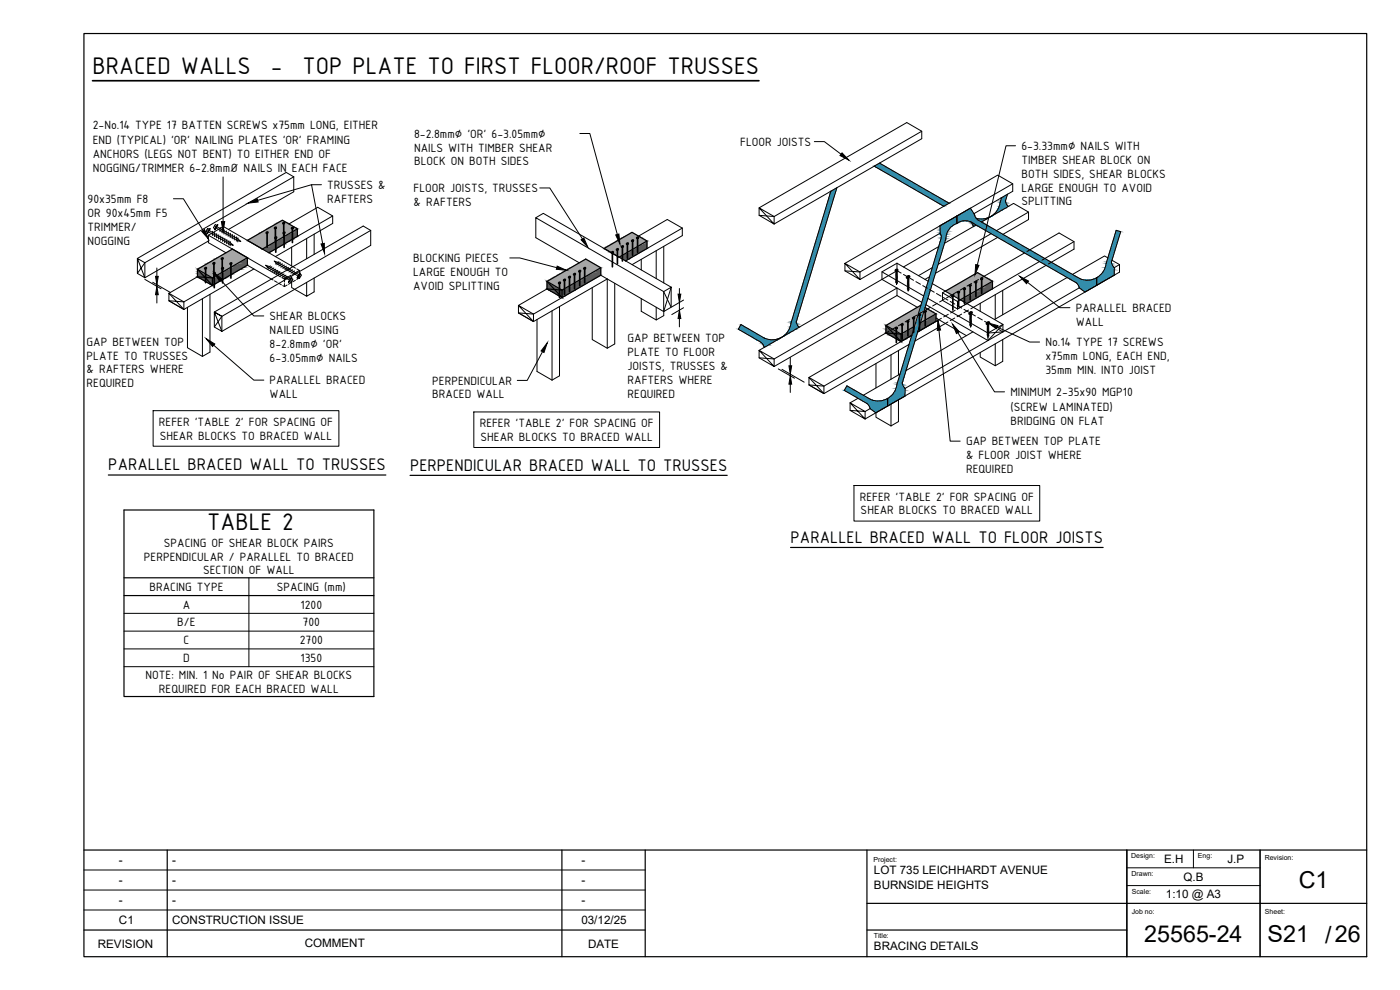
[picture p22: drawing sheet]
<svg xmlns="http://www.w3.org/2000/svg" width="420mm" height="297mm" viewBox="0 0 420 297" stroke-linecap="round" stroke-linejoin="round" font-family="sans-serif">
<defs><g id="words">
<g font-size="7.8">
<text x="27.8" y="22.2">BRACED WALLS</text>
<text x="81.3" y="22.2">-</text>
<text x="90.8" y="22.2">TOP PLATE TO FIRST FLOOR/ROOF TRUSSES</text>
<text x="62.2" y="159">TABLE 2</text>
</g>
<g font-size="7">
<text x="389.8" y="266.4">C1</text>
<text x="343.4" y="282.8">25565-24</text>
<text x="380.4" y="282.8">S21 /26</text>
</g>
<g font-size="5.4">
<text x="32.5" y="141.1">PARALLEL BRACED WALL TO TRUSSES</text>
<text x="123.1" y="141.2">PERPENDICULAR BRACED WALL TO TRUSSES</text>
<text x="237.3" y="162.9">PARALLEL BRACED WALL TO FLOOR JOISTS</text>
</g>
<g font-size="3.9">
<text x="27.8" y="38.7">2-No.14 TYPE 17 BATTEN SCREWS x75mm LONG, EITHER</text>
<text x="124.3" y="41.3">8-2.8mm∅ 'OR' 6-3.05mm∅</text>
<text x="27.8" y="43.1">END (TYPICAL) 'OR' NAILING PLATES 'OR' FRAMING</text>
<text x="27.8" y="47.5">ANCHORS (LEGS NOT BENT) TO EITHER END OF</text>
<text x="124.3" y="45.5">NAILS WITH TIMBER SHEAR</text>
<text x="222.1" y="43.7">FLOOR JOISTS</text>
<text x="306.5" y="45">6-3.33mm∅ NAILS WITH</text>
<text x="27.8" y="51.7">NOGGING/TRIMMER 6-2.8mmØ NAILS IN EACH FACE</text>
<text x="124.3" y="49.6">BLOCK ON BOTH SIDES</text>
<text x="306.5" y="49.1">TIMBER SHEAR BLOCK ON</text>
<text x="306.5" y="53.3">BOTH SIDES, SHEAR BLOCKS</text>
<text x="98.2" y="56.6">TRUSSES &amp;</text>
<text x="124.1" y="57.6">FLOOR JOISTS, TRUSSES</text>
<text x="306.5" y="57.5">LARGE ENOUGH TO AVOID</text>
<text x="26.3" y="60.9">90x35mm F8</text>
<text x="26.3" y="65">OR 90x45mm F5</text>
<text x="98.2" y="60.8">RAFTERS</text>
<text x="124.1" y="61.8">&amp; RAFTERS</text>
<text x="306.5" y="61.6">SPLITTING</text>
<text x="26.3" y="69.2">TRIMMER/</text>
<text x="26.3" y="73.4">NOGGING</text>
<text x="124" y="78.6">BLOCKING PIECES</text>
<text x="124" y="82.8">LARGE ENOUGH TO</text>
<text x="124" y="87">AVOID SPLITTING</text>
<text x="322.8" y="93.6">PARALLEL BRACED</text>
<text x="80.9" y="96">SHEAR BLOCKS</text>
<text x="80.9" y="100.2">NAILED USING</text>
<text x="322.8" y="97.7">WALL</text>
<text x="26" y="103.7">GAP BETWEEN TOP</text>
<text x="26" y="107.9">PLATE TO TRUSSES</text>
<text x="80.9" y="104.4">8-2.8mm∅ 'OR'</text>
<text x="188.4" y="102.6">GAP BETWEEN TOP</text>
<text x="188.4" y="106.8">PLATE TO FLOOR</text>
<text x="313.8" y="103.9">No.14 TYPE 17 SCREWS</text>
<text x="26" y="112">&amp; RAFTERS WHERE</text>
<text x="80.9" y="108.5">6-3.05mm∅ NAILS</text>
<text x="188.4" y="110.9">JOISTS, TRUSSES &amp;</text>
<text x="313.8" y="108">x75mm LONG, EACH END,</text>
<text x="313.8" y="112.2">35mm MIN. INTO JOIST</text>
<text x="26" y="116.2">REQUIRED</text>
<text x="80.9" y="115.3">PARALLEL BRACED</text>
<text x="80.9" y="119.5">WALL</text>
<text x="129.7" y="115.4">PERPENDICULAR</text>
<text x="129.7" y="119.5">BRACED WALL</text>
<text x="188.4" y="115.1">RAFTERS WHERE</text>
<text x="188.4" y="119.3">REQUIRED</text>
<text x="303.2" y="118.8">MINIMUM 2-35x90 MGP10</text>
<text x="303.2" y="123.2">(SCREW LAMINATED)</text>
<text x="47.7" y="127.7">REFER 'TABLE 2' FOR SPACING OF</text>
<text x="47.9" y="131.9">SHEAR BLOCKS TO BRACED WALL</text>
<text x="144" y="128.1">REFER 'TABLE 2' FOR SPACING OF</text>
<text x="303.2" y="127.4">BRIDGING ON FLAT</text>
<text x="144.2" y="132.3">SHEAR BLOCKS TO BRACED WALL</text>
<text x="289.9" y="133.6">GAP BETWEEN TOP PLATE</text>
<text x="289.9" y="137.8">&amp; FLOOR JOIST WHERE</text>
<text x="289.9" y="142">REQUIRED</text>
<text x="258" y="150.2">REFER 'TABLE 2' FOR SPACING OF</text>
<text x="258.3" y="154.4">SHEAR BLOCKS TO BRACED WALL</text>
<text x="49.2" y="164">SPACING OF SHEAR BLOCK PAIRS</text>
<text x="43.2" y="168.2">PERPENDICULAR / PARALLEL TO BRACED</text>
<text x="61" y="172.4">SECTION OF WALL</text>
<text x="44.8" y="177.3">BRACING TYPE</text>
<text x="83.1" y="177.3">SPACING (mm)</text>
<text x="54.8" y="182.6">A</text>
<text x="90.2" y="182.6">1200</text>
<text x="53.2" y="187.9">B/E</text>
<text x="90.8" y="187.9">700</text>
<text x="55.1" y="193.3">C</text>
<text x="90" y="193.3">2700</text>
<text x="43.7" y="203.7">NOTE: MIN. 1 No PAIR OF SHEAR BLOCKS</text>
<text x="54.9" y="198.6">D</text>
<text x="90.2" y="198.6">1350</text>
<text x="47.7" y="207.8">REQUIRED FOR EACH BRACED WALL</text>
</g>
<g font-size="3.5">
<text x="35.7" y="259.3">-</text>
<text x="51.7" y="259.3">-</text>
<text x="174.5" y="259.3">-</text>
<text x="262.3" y="262.3">LOT 735 LEICHHARDT AVENUE</text>
<text x="349.4" y="258.9">E.H</text>
<text x="368.3" y="258.9">J.P</text>
<text x="35.7" y="265.3">-</text>
<text x="51.7" y="265.3">-</text>
<text x="174.5" y="265.3">-</text>
<text x="262.3" y="266.7">BURNSIDE HEIGHTS</text>
<text x="349.9" y="269.6">1:10 @ A3</text>
<text x="355.2" y="264.2">Q.B</text>
<text x="35.7" y="271.3">-</text>
<text x="51.7" y="271.3">-</text>
<text x="174.5" y="271.3">-</text>
<text x="35.7" y="277.3">C1</text>
<text x="51.7" y="277.3">CONSTRUCTION ISSUE</text>
<text x="174.5" y="277.3">03/12/25</text>
<text x="29.3" y="284.3">REVISION</text>
<text x="91.4" y="284.3">COMMENT</text>
<text x="176.5" y="284.3">DATE</text>
<text x="262.3" y="285">BRACING DETAILS</text>
</g>
<g font-size="2.1">
<text x="339.5" y="257.5">Design:</text>
<text x="359.5" y="257.5">Eng:</text>
<text x="262.1" y="258.6">Project:</text>
<text x="339.6" y="262.8">Drawn:</text>
<text x="379.6" y="258.1">Revision:</text>
<text x="339.7" y="268.1">Scale:</text>
<text x="339.7" y="274.1">Job no:</text>
<text x="379.6" y="274.1">Sheet:</text>
<text x="262.2" y="281.4">Title:</text>
</g>
</g></defs>
<!-- layer: 000 HI Text 3.5 Details -->
<path d="M27.8 24.2h200" fill="none" stroke="#000" stroke-width=".51"/>
<!-- layer: 000 HI Detail Beam connection -->
<g fill="#000" stroke="#000" stroke-width=".3">
<path d="M64.1 78.9h.4zM64.2 78.9h.3zM64.2 78.9h.2zM66.5 77.6h.4zM66.6 77.5h.4zM66.7 77.4h.3zM66.7 77.4h.2zM69.1 79h.5zM69.2 79h.4zM69.1 79.3h.2zM69.3 78.9h.2zM80.1 69.7h.3z"/>
<path d="M79.9 70h.2zM82.5 68.3h.4zM82.6 68.3h.3zM82.4 68.5h.2zM82.7 68.2h.2zM85 66.9h.4zM85 70h.2zM85.1 66.8h.3zM84.9 67.1h.2zM85.2 66.8h.2zM85.3 69.7h.2zM87.5 68.6h.2z"/>
<path d="M87.7 68.3h.3zM87.8 68.3h.2zM183.7 75.6h.3zM183.6 75.9h.2zM183.8 75.6h.2zM183.8 75.5h.2zM185.1 75h.2zM185.3 74.7h.2zM186.8 73.8h.2zM188.2 73h.4zM188.3 72.9h.2zM189.7 72.2h.4z"/>
<path d="M189.8 72.1h.3zM189.9 72h.2zM191.2 71.3h.4zM191.3 71.2h.3zM191.4 71.2h.2zM61.7 80.3h.3zM61.5 80.7h.2zM61.7 80.3h.2zM64.2 81.9h.4zM64.3 81.8h.3zM64.1 82.2h.2zM64.3 81.8h.2z"/>
<path d="M66.6 80.5h.5zM66.7 80.4h.4zM66.8 80.4h.3zM66.6 80.7h.2zM66.8 80.4h.2zM167.8 84.8h.4zM167.9 84.7h.3zM167.7 85.1h.2zM168 84.7h.1zM169.3 83.9h.4zM169.4 83.9h.3zM169.2 84.2h.2z"/>
<path d="M169.4 83.8h.3zM169.5 83.8h.1zM170.7 83.3h.2zM170.9 83h.3zM172.4 82.1h.3zM173.9 81.3h.3zM174 81.2h.2zM175.3 80.5h.4zM175.4 80.4h.3zM175.5 80.4h.2zM175.5 80.3h.2z"/>
<path d="M64 79.2h.2zM64 79.2h.2z"/>
<path d="M64 79.2h.2zM64 79.2h.2z"/>
<path d="M64 79.2h.2zM64 79.2h.2z"/>
<path d="M64 79.2h.2zM64 79.2h.2z"/>
<path d="M63.9 79.1l.4 .1zM63.9 79.1l.4 .1z"/>
<path d="M63.9 79.2h.4zM63.9 79.2h.3z"/>
<path d="M63.9 79.1h.4zM63.9 79.1h.4z"/>
<path d="M63.9 79.1h.4zM63.9 79.1h.4z"/>
<path d="M63.9 79.1h.5zM63.9 79.1h.5z"/>
<path d="M63.9 79.1h.5zM63.9 79.1h.4z"/>
<path d="M64.2 78.9h.2zM64.2 78.9h.2z"/>
<path d="M64 79l.4 .1zM64 79l.4 .1z"/>
<path d="M64 79.1h.4zM64 79.1h.4z"/>
<path d="M64.2 78.9h.3zM64.2 78.9h.3z"/>
<path d="M64 79h.4zM64 79h.4z"/>
<path d="M64.2 78.9h.3zM64.2 78.9h.3zM64.1 78.9h.4z"/>
<path d="M64.1 78.9h.4zM64.1 78.9h.4zM64.1 78.9h.4z"/>
<path d="M64 79h.5zM64 79h.5z"/>
<path d="M64 79h.5zM64 79h.4zM64 79h.4zM64 79h.4z"/>
<path d="M64.1 78.9h.4zM64.1 78.9h.4z"/>
<path d="M64.1 78.9l.4 .1zM64.1 78.9l.4 .1z"/>
<path d="M64.1 79h.4zM64 79h.5z"/>
<path d="M66.5 77.8h.2zM66.5 77.8h.2z"/>
<path d="M66.5 77.8h.2zM66.5 77.8h.2z"/>
<path d="M66.5 77.7l.2 .1zM66.5 77.7l.2 .1z"/>
<path d="M66.5 77.8h.2zM66.5 77.8h.2z"/>
<path d="M66.4 77.7h.4zM66.4 77.7h.4z"/>
<path d="M66.4 77.7h.4zM66.4 77.7h.3z"/>
<path d="M66.4 77.7h.4zM66.4 77.7h.4z"/>
<path d="M66.4 77.7h.4zM66.4 77.7h.4z"/>
<path d="M66.4 77.6h.5zM66.4 77.6l.4 .1z"/>
<path d="M66.5 77.6h.4zM66.4 77.6h.5z"/>
<path d="M66.7 77.4h.2zM66.7 77.4h.2z"/>
<path d="M66.5 77.6h.4zM66.5 77.6h.4z"/>
<path d="M66.5 77.6h.4zM66.5 77.6h.4z"/>
<path d="M66.7 77.4h.3zM66.7 77.4h.3zM66.7 77.4h.3z"/>
<path d="M66.5 77.6h.4zM66.5 77.6h.4z"/>
<path d="M66.7 77.4l.3 .1zM66.7 77.4l.3 .1z"/>
<path d="M66.7 77.5h.3zM66.6 77.5h.4zM66.6 77.5h.4z"/>
<path d="M66.5 77.5h.5zM66.5 77.5l.4 .1zM66.5 77.6h.4z"/>
<path d="M66.6 77.5h.4zM66.6 77.5h.4z"/>
<path d="M66.6 77.5h.4zM66.6 77.5h.4z"/>
<path d="M66.5 77.5h.5zM66.5 77.5h.5zM66.5 77.5h.5zM66.5 77.5h.5z"/>
<path d="M69.1 79.3h.2zM69.1 79.3h.2z"/>
<path d="M69.1 79.3h.2zM69.1 79.3h.2z"/>
<path d="M69.1 79.2h.2zM69.1 79.2l.2 .1z"/>
<path d="M69 79.2h.4zM69 79.2h.3z"/>
<path d="M69 79.2h.4zM69 79.2h.4z"/>
<path d="M69 79.2h.4zM69 79.2h.4zM69 79.2h.4zM69 79.2h.4z"/>
<path d="M69 79.1h.5zM69 79.1l.4 .1z"/>
<path d="M69.3 78.9h.2zM69.3 78.9h.2z"/>
<path d="M69.1 79.1h.4zM69.1 79.1h.4z"/>
<path d="M69.1 79.1h.4zM69.1 79.1h.4zM69 79.1h.5zM69 79.1h.5z"/>
<path d="M69.3 78.9h.2zM69.3 78.9h.2z"/>
<path d="M69.3 78.9h.3zM69.3 78.9h.3z"/>
<path d="M69.1 79.1h.4zM69.1 79.1h.4z"/>
<path d="M69.1 79.1h.4zM69.1 79.1h.4z"/>
<path d="M69.3 78.9l.3 .1zM69.3 78.9l.3 .1z"/>
<path d="M69.2 79h.4zM69.2 79h.4zM69.2 79h.4z"/>
<path d="M69.2 79h.4zM69.2 79h.4zM69.1 79h.5z"/>
<path d="M69.1 79h.5zM69.1 79l.4 .1z"/>
<path d="M69.2 79h.4zM69.2 79h.4z"/>
<path d="M69.2 79h.4zM69.2 79h.4z"/>
<path d="M79.9 70h.2zM79.9 70h.2z"/>
<path d="M79.9 70h.3zM79.9 70h.2z"/>
<path d="M79.9 70h.3zM79.9 70h.3z"/>
<path d="M79.9 70h.3zM79.9 70h.3z"/>
<path d="M79.9 69.9h.3zM79.9 69.9l.3 .1z"/>
<path d="M79.9 69.9h.4zM79.9 69.9h.4z"/>
<path d="M79.9 69.9h.4zM79.9 69.9h.3z"/>
<path d="M79.9 69.9h.4zM79.9 69.9h.4z"/>
<path d="M80.2 69.6h.2zM80.2 69.6h.2zM80.2 69.6h.2z"/>
<path d="M79.9 69.9h.4zM79.9 69.9h.4z"/>
<path d="M79.9 69.9h.4zM79.9 69.9h.4z"/>
<path d="M80.2 69.6h.2zM80.2 69.6h.2z"/>
<path d="M79.9 69.8h.5zM79.9 69.8l.4 .1z"/>
<path d="M80.2 69.6l.2 .1zM80.2 69.6l.2 .1z"/>
<path d="M80.1 69.7h.3zM80.1 69.7h.3zM80.1 69.7h.3z"/>
<path d="M79.9 69.8h.5zM79.9 69.8h.5z"/>
<path d="M80.1 69.7h.3zM80.1 69.7h.3zM80.1 69.7h.3zM80.1 69.7h.3z"/>
<path d="M80.1 69.7h.3zM80 69.7h.4z"/>
<path d="M80 69.7l.4 .1zM80 69.7l.4 .1z"/>
<path d="M80 69.8h.4zM80 69.8h.4zM80 69.8h.4zM80 69.8h.4z"/>
<path d="M80 69.8h.4zM80 69.8h.4zM79.9 69.8h.5zM79.9 69.8h.5z"/>
<path d="M82.4 68.5h.3zM82.4 68.5h.3z"/>
<path d="M82.4 68.5h.3zM82.4 68.5h.2z"/>
<path d="M82.4 68.5h.3zM82.4 68.5h.3z"/>
<path d="M82.4 68.5h.3zM82.4 68.5h.3z"/>
<path d="M82.4 68.5h.3zM82.4 68.5h.3z"/>
<path d="M82.5 71.5h.2zM82.5 71.5h.2z"/>
<path d="M82.5 71.5h.2zM82.5 71.5h.2z"/>
<path d="M82.4 68.5h.4zM82.4 68.5h.3z"/>
<path d="M82.5 71.5h.3zM82.5 71.5h.2z"/>
<path d="M82.5 71.5h.3zM82.5 71.5h.3z"/>
<path d="M82.4 68.4h.4zM82.4 68.4l.4 .1zM82.4 68.5h.4zM82.4 68.5h.4z"/>
<path d="M82.5 71.4h.3zM82.5 71.4h.3z"/>
<path d="M82.5 71.4h.3zM82.5 71.4l.3 .1z"/>
<path d="M82.4 68.4h.4zM82.4 68.4h.4zM82.4 68.4h.4zM82.4 68.4h.4z"/>
<path d="M82.7 68.2h.2zM82.7 68.2h.2z"/>
<path d="M82.4 68.4h.5zM82.4 68.4h.4z"/>
<path d="M82.5 71.4h.4zM82.5 71.4h.4z"/>
<path d="M82.5 71.4h.4zM82.5 71.4h.3z"/>
<path d="M82.7 68.2h.2zM82.7 68.2h.2z"/>
<path d="M82.6 68.2h.3zM82.6 68.2h.3z"/>
<path d="M82.4 68.4h.5zM82.4 68.4h.5z"/>
<path d="M82.4 68.4h.5zM82.4 68.4h.5z"/>
<path d="M82.6 68.2h.3zM82.6 68.2h.3z"/>
<path d="M82.6 68.2l.3 .1zM82.6 68.2l.3 .1zM82.6 68.3h.3z"/>
<path d="M82.6 68.3h.3zM82.5 68.3h.4z"/>
<path d="M82.5 68.3h.4zM82.5 68.3h.4z"/>
<path d="M82.5 68.3h.4zM82.5 68.3h.4zM82.5 68.3h.4z"/>
<path d="M82.5 68.3h.4zM82.5 68.3l.4 .1z"/>
<path d="M82.5 71.4h.4zM82.5 71.4h.4z"/>
<path d="M82.5 71.4h.4zM82.5 71.4h.4z"/>
<path d="M82.8 71.1h.2zM82.8 71.1h.2z"/>
<path d="M82.5 71.3l.5 .1zM82.5 71.4h.5z"/>
<path d="M82.5 71.4h.5zM82.5 71.4h.4z"/>
<path d="M82.8 71.1h.2zM82.8 71.1h.2z"/>
<path d="M82.5 71.3h.5zM82.5 71.3h.5z"/>
<path d="M82.8 71.1l.2 .1zM82.8 71.1l.2 .1z"/>
<path d="M82.7 71.2h.3zM82.7 71.2h.3z"/>
<path d="M82.6 71.3h.4zM82.6 71.3h.4z"/>
<path d="M82.6 71.3h.4zM82.6 71.3h.4z"/>
<path d="M82.6 71.3h.4zM82.5 71.3h.5z"/>
<path d="M82.7 71.2h.3zM82.7 71.2h.3z"/>
<path d="M82.7 71.2h.3zM82.7 71.2h.3zM82.7 71.2h.3zM82.7 71.2h.3z"/>
<path d="M82.7 71.2h.3zM82.6 71.2h.4z"/>
<path d="M82.6 71.2l.4 .1zM82.6 71.2l.4 .1z"/>
<path d="M82.6 71.3h.4zM82.6 71.3h.4z"/>
<path d="M84.9 67.1h.2zM84.9 67.1h.3z"/>
<path d="M84.9 67.1h.3zM84.9 67.1h.3z"/>
<path d="M84.9 67.1h.3zM84.9 67.1h.3z"/>
<path d="M84.9 67.1h.3zM84.9 67.1h.3z"/>
<path d="M84.9 67h.4zM84.9 67h.4z"/>
<path d="M84.9 67h.4zM84.9 67l.3 .1zM84.9 67.1h.3zM84.9 67.1h.3z"/>
<path d="M85 70h.3zM85 70h.3z"/>
<path d="M85 70h.3zM85 70h.2zM85 70h.2z"/>
<path d="M84.9 67h.4zM84.9 67h.4z"/>
<path d="M85 70h.3zM85 70h.3z"/>
<path d="M85 70h.3zM85 70h.3z"/>
<path d="M84.9 67h.4zM84.9 67h.4zM84.9 67h.4zM84.9 67h.4z"/>
<path d="M85.2 66.8h.2zM85.2 66.8h.2zM85.1 66.8h.3z"/>
<path d="M84.9 67h.5zM84.9 67h.4z"/>
<path d="M85 70h.4zM85 70h.3z"/>
<path d="M85.1 66.8h.3zM85.1 66.8h.3z"/>
<path d="M84.9 66.9h.5zM84.9 66.9h.5z"/>
<path d="M84.9 66.9h.5zM84.9 66.9l.5 .1z"/>
<path d="M85 70h.4zM85 70h.4z"/>
<path d="M85.1 66.8h.3zM85.1 66.8h.3zM85.1 66.8h.3z"/>
<path d="M85.1 66.8h.3zM85 66.8h.4z"/>
<path d="M85 66.8l.4 .1zM85 66.8l.4 .1zM85 66.9h.4z"/>
<path d="M85 66.9h.4zM85 66.9h.4zM85 66.9h.4z"/>
<path d="M85 66.9h.4zM85 66.9h.4z"/>
<path d="M85 69.9h.4zM85 69.9h.4z"/>
<path d="M85 69.9h.4zM85 69.9l.4 .1z"/>
<path d="M85 69.9h.4zM85 69.9h.4z"/>
<path d="M85.3 69.7h.2zM85.3 69.7h.2z"/>
<path d="M85.3 69.7h.2zM85.3 69.7h.2z"/>
<path d="M85 69.9h.5zM85 69.9h.5z"/>
<path d="M85 69.9h.5zM85 69.9h.4z"/>
<path d="M85.3 69.7h.2zM85.3 69.7h.2z"/>
<path d="M85.2 69.7h.3zM85.2 69.7h.3z"/>
<path d="M85.1 69.8h.4zM85.1 69.8h.4z"/>
<path d="M85.1 69.8l.4 .1zM85.1 69.8l.4 .1z"/>
<path d="M85 69.9h.5zM85 69.9h.5z"/>
<path d="M85.2 69.7l.3 .1zM85.2 69.7l.3 .1z"/>
<path d="M85.2 69.8h.3zM85.2 69.8h.3zM85.2 69.8h.3zM85.2 69.8h.3z"/>
<path d="M85.2 69.8h.3zM85.1 69.8h.4z"/>
<path d="M85.1 69.8h.4zM85.1 69.8h.4z"/>
<path d="M85.1 69.8h.4zM85.1 69.8h.4z"/>
<path d="M87.5 68.6h.3zM87.5 68.6h.2zM87.5 68.6h.2z"/>
<path d="M87.5 68.6h.3zM87.5 68.6h.3z"/>
<path d="M87.5 68.6h.3zM87.5 68.6h.3z"/>
<path d="M87.5 68.6h.3zM87.5 68.6h.3z"/>
<path d="M87.5 68.5h.4zM87.5 68.5h.4z"/>
<path d="M87.5 68.5h.4zM87.5 68.5l.3 .1z"/>
<path d="M87.8 68.2h.2zM87.8 68.2h.2zM87.8 68.2h.2z"/>
<path d="M87.5 68.5h.4zM87.5 68.5h.4z"/>
<path d="M87.5 68.5h.4zM87.5 68.5h.4zM87.5 68.5h.4zM87.5 68.5h.4z"/>
<path d="M87.8 68.2l.2 .1zM87.8 68.3h.2zM87.7 68.3h.3z"/>
<path d="M87.5 68.5h.5zM87.5 68.5h.4z"/>
<path d="M87.7 68.3h.3zM87.7 68.3h.3zM87.7 68.3h.3z"/>
<path d="M87.5 68.4h.5zM87.5 68.4h.5z"/>
<path d="M87.5 68.4h.5zM87.5 68.4l.5 .1z"/>
<path d="M87.7 68.3h.3zM87.7 68.3h.3z"/>
<path d="M87.7 68.3h.3zM87.7 68.3h.3z"/>
<path d="M87.7 68.3l.3 .1zM87.6 68.4h.4zM87.6 68.4h.4zM87.6 68.4h.4z"/>
<path d="M87.6 68.4h.4zM87.6 68.4h.4z"/>
<path d="M87.6 68.4h.4zM87.6 68.4h.4z"/>
<path d="M87.6 68.4h.4zM87.6 68.4h.4z"/>
<path d="M183.6 75.9h.2zM183.6 75.9h.2z"/>
<path d="M183.6 75.9h.2zM183.6 75.9h.2z"/>
<path d="M183.5 75.9h.3zM183.5 75.9h.3z"/>
<path d="M183.5 75.8h.4zM183.5 75.8l.3 .1z"/>
<path d="M183.5 75.8h.4zM183.5 75.8h.4z"/>
<path d="M183.5 75.8h.4zM183.5 75.8h.4z"/>
<path d="M183.5 75.8h.5zM183.5 75.8h.5z"/>
<path d="M183.5 75.8h.5zM183.5 75.8h.4zM183.5 75.8h.4zM183.5 75.8h.4z"/>
<path d="M183.6 75.7h.4zM183.6 75.7h.4z"/>
<path d="M183.6 75.7h.4zM183.6 75.7l.4 .1z"/>
<path d="M183.8 75.5l.2 .1zM183.8 75.6h.2zM183.8 75.6h.2z"/>
<path d="M183.8 75.6h.2zM183.8 75.6h.2zM183.7 75.6h.3z"/>
<path d="M183.6 75.7h.4zM183.6 75.7h.4z"/>
<path d="M183.7 75.6h.3zM183.7 75.6h.3zM183.7 75.6h.3z"/>
<path d="M183.7 75.6h.3zM183.7 75.6h.3zM183.6 75.6h.4zM183.6 75.6h.4z"/>
<path d="M183.6 75.6l.4 .1zM183.6 75.6l.4 .1z"/>
<path d="M183.6 75.7h.4zM183.6 75.7h.4z"/>
<path d="M183.6 75.7h.4zM183.6 75.7h.4zM183.6 75.7h.4zM183.6 75.7h.4z"/>
<path d="M185 75h.3zM185 75h.3z"/>
<path d="M185 75h.3zM185 75h.3zM185.1 75h.2z"/>
<path d="M185 75h.4zM185 75h.3z"/>
<path d="M185 75h.4zM185 75h.4z"/>
<path d="M185 74.9h.4zM185 74.9h.4z"/>
<path d="M185 74.9h.4zM185 74.9l.4 .1z"/>
<path d="M185 74.9h.4zM185 74.9h.4z"/>
<path d="M185.3 74.7h.2zM185.3 74.7h.2zM185.3 74.7h.2z"/>
<path d="M185 74.9h.5zM185 74.9h.4z"/>
<path d="M185 74.9h.5zM185 74.9h.5z"/>
<path d="M185.3 74.7h.2zM185.3 74.7h.2zM185.3 74.7h.2z"/>
<path d="M185.1 74.9h.4zM185 74.9h.5z"/>
<path d="M185.3 74.7h.2zM185.3 74.7h.2zM185.2 74.7h.3z"/>
<path d="M185.1 74.8h.4zM185.1 74.8l.4 .1z"/>
<path d="M185.2 74.7h.3zM185.2 74.7h.3z"/>
<path d="M185.2 74.7h.3zM185.2 74.7h.3z"/>
<path d="M185.2 74.7l.3 .1zM185.1 74.8h.4zM185.1 74.8h.4zM185.1 74.8h.4z"/>
<path d="M185.1 74.8h.4zM185.1 74.8h.4z"/>
<path d="M185.1 74.8h.4zM185.1 74.8h.4z"/>
<path d="M185.1 74.8h.4zM185.1 74.8h.4zM185.1 74.8h.4zM185.1 74.8h.4z"/>
<path d="M186.6 74.2h.2zM186.6 74.2h.2z"/>
<path d="M186.6 74.2h.2zM186.6 74.2h.1z"/>
<path d="M186.5 74.1h.3zM186.5 74.1h.3z"/>
<path d="M186.5 74.1h.3zM186.5 74.1l.3 .1z"/>
<path d="M186.5 74.1h.4zM186.5 74.1h.4z"/>
<path d="M186.5 74.1h.4zM186.5 74.1h.3z"/>
<path d="M186.5 74.1h.4zM186.5 74.1h.4z"/>
<path d="M186.5 74.1h.4zM186.5 74.1h.4z"/>
<path d="M186.5 74h.4zM186.5 74l.4 .1z"/>
<path d="M186.5 74h.5zM186.5 74h.4z"/>
<path d="M186.8 73.8h.2zM186.8 73.8h.2z"/>
<path d="M186.5 74h.5zM186.5 74h.5z"/>
<path d="M186.8 73.8h.2zM186.8 73.8h.2zM186.8 73.8h.2z"/>
<path d="M186.6 74h.4zM186.6 74h.4z"/>
<path d="M186.6 74h.4zM186.5 74h.5z"/>
<path d="M186.8 73.8h.2zM186.8 73.8h.2zM186.7 73.8h.3z"/>
<path d="M186.6 73.9l.4 .1zM186.6 73.9l.4 .1z"/>
<path d="M186.6 74h.4zM186.6 74h.4z"/>
<path d="M186.7 73.8l.3 .1zM186.7 73.9h.3z"/>
<path d="M186.7 73.9h.3zM186.7 73.9h.3z"/>
<path d="M186.7 73.9h.3zM186.6 73.9h.4zM186.6 73.9h.4zM186.6 73.9h.4z"/>
<path d="M186.6 73.9h.4zM186.6 73.9h.4z"/>
<path d="M186.6 73.9h.4zM186.6 73.9h.4z"/>
<path d="M188.1 73.3h.2zM188.1 73.3h.2z"/>
<path d="M188.1 73.3h.2zM188.1 73.3h.1z"/>
<path d="M188 73.3h.3zM188 73.3h.3z"/>
<path d="M188 73.2h.4zM188 73.2l.3 .1zM188 73.3h.3zM188 73.3h.3z"/>
<path d="M188 73.2h.4zM188 73.2h.4z"/>
<path d="M188 73.2h.4zM188 73.2h.4z"/>
<path d="M188 73.2h.4zM188 73.2h.4z"/>
<path d="M188 73.2h.4zM188 73.2h.5z"/>
<path d="M188 73.2h.4zM188 73.2h.4z"/>
<path d="M188.3 72.9h.2zM188.3 72.9h.2z"/>
<path d="M188 73.1h.5zM188 73.1l.5 .1z"/>
<path d="M188.3 72.9h.2zM188.3 72.9h.2zM188.3 72.9h.2z"/>
<path d="M188.1 73.1h.4zM188.1 73.1h.4zM188 73.1h.5zM188 73.1h.5z"/>
<path d="M188.3 72.9l.2 .1zM188.2 73h.3z"/>
<path d="M188.1 73.1h.4zM188.1 73.1h.4z"/>
<path d="M188.1 73.1h.4zM188.1 73.1h.4z"/>
<path d="M188.2 73h.4zM188.2 73h.4z"/>
<path d="M188.2 73h.4zM188.2 73h.4z"/>
<path d="M188.2 73h.4zM188.2 73h.4z"/>
<path d="M188.2 73h.4zM188.2 73h.4zM188.1 73h.5z"/>
<path d="M188.1 73l.5 .1zM188.1 73l.5 .1z"/>
<path d="M188.1 73.1h.5zM188.1 73.1h.4z"/>
<path d="M189.6 72.4h.2zM189.6 72.4h.2z"/>
<path d="M189.6 72.4h.2zM189.6 72.4h.2z"/>
<path d="M189.6 72.4h.3zM189.6 72.4h.3z"/>
<path d="M189.6 72.4h.3zM189.6 72.4h.2z"/>
<path d="M189.6 72.3h.3zM189.6 72.3h.3z"/>
<path d="M189.6 72.3h.3zM189.6 72.3l.3 .1z"/>
<path d="M189.6 72.3h.4zM189.6 72.3h.4z"/>
<path d="M189.6 72.3h.4zM189.6 72.3h.3z"/>
<path d="M189.6 72.3h.4zM189.6 72.3h.4z"/>
<path d="M189.6 72.3h.4zM189.6 72.3h.4z"/>
<path d="M189.9 72h.2zM189.9 72h.2z"/>
<path d="M189.6 72.2h.5zM189.6 72.2h.5z"/>
<path d="M189.6 72.2h.5zM189.6 72.2l.4 .1z"/>
<path d="M189.9 72l.2 .1zM189.9 72l.2 .1zM189.8 72.1h.3z"/>
<path d="M189.6 72.2h.5zM189.6 72.2h.5z"/>
<path d="M189.6 72.2h.5zM189.6 72.2h.5z"/>
<path d="M189.8 72.1h.3zM189.8 72.1h.3z"/>
<path d="M189.8 72.1h.3zM189.8 72.1h.3zM189.7 72.1h.4z"/>
<path d="M189.7 72.2h.4zM189.7 72.2h.4z"/>
<path d="M189.7 72.1h.4zM189.7 72.1h.4z"/>
<path d="M189.7 72.1h.4zM189.7 72.1h.4z"/>
<path d="M189.7 72.1h.4zM189.7 72.1l.4 .1zM189.7 72.2h.4z"/>
<path d="M191.1 71.5h.2zM191.1 71.5h.2z"/>
<path d="M191.1 71.5h.2zM191.1 71.5h.2z"/>
<path d="M191.1 71.5h.3zM191.1 71.5h.2z"/>
<path d="M191.1 71.5h.3zM191.1 71.5h.3z"/>
<path d="M191.1 71.5h.3zM191.1 71.5h.3z"/>
<path d="M191.1 71.4h.4zM191.1 71.4h.4z"/>
<path d="M191.1 71.4h.4zM191.1 71.4l.3 .1zM191.1 71.5h.3zM191.1 71.5h.3z"/>
<path d="M191.1 71.4h.4zM191.1 71.4h.4z"/>
<path d="M191.1 71.4h.4zM191.1 71.4h.4z"/>
<path d="M191.4 71.2h.2zM191.3 71.2h.3z"/>
<path d="M191.1 71.4h.5zM191.1 71.4h.5z"/>
<path d="M191.1 71.4h.5zM191.1 71.4h.4z"/>
<path d="M191.3 71.2h.3zM191.3 71.2h.3zM191.3 71.2h.3z"/>
<path d="M191.1 71.3h.5zM191.1 71.3l.5 .1z"/>
<path d="M191.3 71.2h.3zM191.3 71.2h.3z"/>
<path d="M191.3 71.2h.3zM191.3 71.2h.3zM191.2 71.2h.4z"/>
<path d="M191.2 71.3h.4zM191.2 71.3h.4zM191.2 71.3h.4z"/>
<path d="M191.2 71.3h.4zM191.2 71.3h.4zM191.1 71.3h.5zM191.1 71.3h.5z"/>
<path d="M191.2 71.2l.4 .1zM191.2 71.2l.4 .1z"/>
<path d="M191.2 71.3h.4zM191.2 71.3h.4z"/>
<path d="M61.5 80.7h.2zM61.5 80.7h.2z"/>
<path d="M61.5 80.6h.2zM61.5 80.6h.2z"/>
<path d="M61.5 80.6h.2zM61.5 80.6l.2 .1z"/>
<path d="M61.4 80.6h.4zM61.4 80.6h.4z"/>
<path d="M61.4 80.6h.4zM61.4 80.6h.3z"/>
<path d="M61.4 80.6h.4zM61.4 80.6h.4z"/>
<path d="M61.4 80.5h.5zM61.4 80.5h.5z"/>
<path d="M61.4 80.5h.5zM61.4 80.5l.4 .1zM61.4 80.6h.4zM61.4 80.6h.4z"/>
<path d="M61.7 80.3h.2zM61.7 80.3h.2zM61.7 80.3h.2zM61.7 80.3h.2z"/>
<path d="M61.5 80.5h.4zM61.5 80.5h.4z"/>
<path d="M61.7 80.3h.3zM61.7 80.3h.3zM61.6 80.3h.4z"/>
<path d="M61.5 80.5h.4zM61.5 80.5h.4zM61.5 80.5h.4zM61.5 80.5h.4z"/>
<path d="M61.6 80.3l.4 .1zM61.6 80.3l.4 .1z"/>
<path d="M61.6 80.4h.4zM61.5 80.4h.5z"/>
<path d="M61.5 80.4h.5zM61.5 80.4h.5z"/>
<path d="M61.5 80.4h.5zM61.5 80.4l.4 .1zM61.5 80.5h.4zM61.5 80.5h.4z"/>
<path d="M61.6 80.4h.4zM61.6 80.4h.4z"/>
<path d="M61.6 80.4h.4zM61.6 80.4h.4z"/>
<path d="M61.6 80.4h.4zM61.6 80.4h.4z"/>
<path d="M64.1 82.2h.2zM64.1 82.2h.2z"/>
<path d="M64.1 82.1h.2zM64.1 82.1l.2 .1z"/>
<path d="M64.1 82.1h.2zM64.1 82.1h.2z"/>
<path d="M64.1 82.1h.3zM64.1 82.1h.2z"/>
<path d="M64.1 82.1h.3zM64.1 82.1h.3z"/>
<path d="M64.1 82.1h.3zM64.1 82.1h.3z"/>
<path d="M64.1 82h.4zM64.1 82h.4z"/>
<path d="M64.1 82h.4zM64.1 82l.3 .1zM64.1 82.1h.3zM64.1 82.1h.3z"/>
<path d="M64.1 82h.4zM64.1 82h.4z"/>
<path d="M64.1 82h.4zM64.1 82h.4z"/>
<path d="M64.3 81.8h.2zM64.3 81.8h.2zM64.3 81.8h.2z"/>
<path d="M64.3 81.8h.3zM64.3 81.8h.3zM64.2 81.8h.4z"/>
<path d="M64.1 82h.4zM64.1 82h.4z"/>
<path d="M64.2 81.8l.4 .1zM64.2 81.8l.4 .1zM64.2 81.9h.4z"/>
<path d="M64.2 81.9h.4zM64.2 81.9h.4z"/>
<path d="M64.2 81.9h.4zM64.2 81.9h.4z"/>
<path d="M64.2 81.9h.4zM64.2 81.9h.4z"/>
<path d="M64.1 81.9h.5zM64.1 81.9h.5z"/>
<path d="M64.1 81.9h.5zM64.1 81.9l.4 .1zM64.1 82h.4zM64.1 82h.4z"/>
<path d="M66.6 80.7h.2zM66.6 80.7h.2z"/>
<path d="M66.6 80.7h.2zM66.6 80.7h.2z"/>
<path d="M66.6 80.7h.2zM66.6 80.7h.2z"/>
<path d="M66.5 80.7h.4zM66.5 80.7h.4z"/>
<path d="M66.5 80.7h.4zM66.5 80.7h.3z"/>
<path d="M66.5 80.6h.4zM66.5 80.6l.4 .1z"/>
<path d="M66.5 80.6h.5zM66.5 80.6h.5z"/>
<path d="M66.5 80.6h.5zM66.5 80.6h.4zM66.5 80.6h.4zM66.5 80.6h.4z"/>
<path d="M66.6 80.6h.4zM66.6 80.6h.4z"/>
<path d="M66.8 80.4h.2zM66.8 80.4h.2z"/>
<path d="M66.6 80.5h.4zM66.6 80.5l.4 .1z"/>
<path d="M66.8 80.4h.2zM66.8 80.4h.2z"/>
<path d="M66.8 80.4h.3zM66.8 80.4h.3zM66.7 80.4h.4z"/>
<path d="M66.6 80.5h.4zM66.6 80.5h.4z"/>
<path d="M66.7 80.4h.4zM66.7 80.4h.4zM66.7 80.4h.4z"/>
<path d="M66.7 80.4h.4zM66.7 80.4h.4z"/>
<path d="M66.7 80.4l.4 .1zM66.7 80.4l.4 .1z"/>
<path d="M66.7 80.5h.4zM66.7 80.5h.4zM66.6 80.5h.5z"/>
<path d="M66.6 80.5h.5zM66.6 80.5h.4zM66.6 80.5h.4zM66.6 80.5h.4z"/>
<path d="M167.7 85.1h.2zM167.7 85.1h.2z"/>
<path d="M167.7 85h.2zM167.7 85h.3z"/>
<path d="M167.7 85h.2zM167.7 85l.2 .1z"/>
<path d="M167.7 85h.3zM167.7 85h.3z"/>
<path d="M167.7 85h.3zM167.7 85h.3z"/>
<path d="M167.7 85h.3zM167.7 85h.3z"/>
<path d="M167.7 84.9h.4zM167.7 84.9h.4z"/>
<path d="M167.7 84.9h.4zM167.7 84.9l.3 .1zM167.7 85h.3zM167.7 85h.3z"/>
<path d="M167.7 84.9h.4zM167.7 84.9h.4z"/>
<path d="M167.7 84.9h.4zM167.7 84.9h.4z"/>
<path d="M168 84.7h.1zM167.9 84.7h.2zM167.9 84.7h.2zM167.9 84.7h.2z"/>
<path d="M167.9 84.7h.3zM167.9 84.7h.3zM167.9 84.7h.3z"/>
<path d="M167.7 84.9h.4zM167.7 84.9h.4z"/>
<path d="M167.9 84.7l.3 .1zM167.9 84.7l.3 .1zM167.8 84.8h.4z"/>
<path d="M167.8 84.8h.4zM167.8 84.8h.4z"/>
<path d="M167.8 84.8h.4zM167.8 84.8h.4z"/>
<path d="M167.8 84.8h.4zM167.8 84.8h.4z"/>
<path d="M167.7 84.8h.5zM167.7 84.8h.5z"/>
<path d="M167.7 84.8h.5zM167.7 84.8l.4 .1zM167.7 84.9h.4zM167.7 84.9h.4z"/>
<path d="M169.2 84.2h.2zM169.2 84.2h.2z"/>
<path d="M169.2 84.2h.2zM169.2 84.2h.2z"/>
<path d="M169.2 84.2h.3zM169.2 84.2h.2z"/>
<path d="M169.2 84.1h.3zM169.2 84.1l.3 .1z"/>
<path d="M169.2 84.1h.3zM169.2 84.1h.3z"/>
<path d="M169.2 84.1h.3zM169.2 84.1h.3z"/>
<path d="M169.2 84.1h.4zM169.2 84.1h.4z"/>
<path d="M169.2 84.1h.4zM169.2 84.1h.3zM169.2 84.1h.3zM169.2 84.1h.3z"/>
<path d="M169.2 84h.4zM169.2 84h.4z"/>
<path d="M169.2 84h.4zM169.2 84l.4 .1z"/>
<path d="M169.5 83.8h.2zM169.4 83.8h.3zM169.4 83.8h.3z"/>
<path d="M169.4 83.8l.3 .1zM169.4 83.8l.3 .1zM169.4 83.9h.3z"/>
<path d="M169.2 84h.5zM169.2 84h.4z"/>
<path d="M169.4 83.9h.3zM169.4 83.9h.3zM169.3 83.9h.4z"/>
<path d="M169.3 83.9h.4zM169.3 83.9h.4zM169.3 83.9h.4zM169.3 83.9h.4z"/>
<path d="M169.3 83.9l.4 .1zM169.3 83.9l.4 .1z"/>
<path d="M169.2 84h.5zM169.2 84h.5z"/>
<path d="M169.2 84h.5zM169.2 84h.5zM169.2 84h.5zM169.2 84h.5z"/>
<path d="M170.7 83.3h.2zM170.7 83.3h.3z"/>
<path d="M170.7 83.3h.2zM170.7 83.3h.2zM170.7 83.3h.2z"/>
<path d="M170.7 83.3h.3zM170.7 83.3h.3z"/>
<path d="M170.7 83.3h.3zM170.7 83.3h.3z"/>
<path d="M170.7 83.2h.3zM170.7 83.2h.3z"/>
<path d="M170.7 83.2h.3zM170.7 83.2l.3 .1z"/>
<path d="M170.7 83.2h.4zM170.7 83.2h.3z"/>
<path d="M171 83h.1zM171 83h.1zM171 83h.1z"/>
<path d="M170.7 83.2h.4zM170.7 83.2h.4z"/>
<path d="M170.7 83.2h.4zM170.7 83.2h.4z"/>
<path d="M171 83h.2zM170.9 83h.3zM170.9 83h.3z"/>
<path d="M170.7 83.2h.4zM170.7 83.2h.4z"/>
<path d="M170.9 83h.3zM170.9 83h.3zM170.9 83h.3z"/>
<path d="M170.7 83.1h.5zM170.7 83.1h.5z"/>
<path d="M170.7 83.1h.5zM170.7 83.1h.5z"/>
<path d="M170.7 83.1h.5zM170.7 83.1l.4 .1z"/>
<path d="M170.9 83h.3zM170.8 83h.4z"/>
<path d="M170.8 83h.4zM170.8 83h.4z"/>
<path d="M170.8 83l.4 .1zM170.8 83.1h.4zM170.8 83.1h.4zM170.8 83.1h.4z"/>
<path d="M170.8 83.1h.4zM170.7 83.1h.5z"/>
<path d="M170.7 83.1h.5zM170.7 83.1h.5z"/>
<path d="M172.2 82.5h.2zM172.2 82.5h.2z"/>
<path d="M172.2 82.5h.2zM172.2 82.5h.2z"/>
<path d="M172.2 82.4h.2zM172.2 82.4h.3z"/>
<path d="M172.2 82.4h.2zM172.2 82.4l.2 .1z"/>
<path d="M172.2 82.4h.3zM172.2 82.4h.3z"/>
<path d="M172.2 82.4h.3zM172.2 82.4h.3z"/>
<path d="M172.1 82.4h.4zM172.1 82.4h.4z"/>
<path d="M172.1 82.4h.5zM172.1 82.4h.4z"/>
<path d="M172.2 82.3h.4zM172.2 82.3h.4z"/>
<path d="M172.2 82.3h.4zM172.2 82.3l.4 .1z"/>
<path d="M172.5 82.1h.1zM172.4 82.1h.2z"/>
<path d="M172.2 82.3h.4zM172.2 82.3h.4z"/>
<path d="M172.4 82.1h.3zM172.4 82.1h.3zM172.4 82.1h.3z"/>
<path d="M172.2 82.3h.4zM172.2 82.3h.4z"/>
<path d="M172.2 82.3h.4zM172.2 82.3h.4z"/>
<path d="M172.4 82.1h.3zM172.4 82.1h.3zM172.4 82.1h.3z"/>
<path d="M172.2 82.2l.5 .1zM172.2 82.2l.5 .1z"/>
<path d="M172.2 82.3h.5zM172.2 82.3h.4z"/>
<path d="M172.4 82.1l.3 .1zM172.3 82.2h.4z"/>
<path d="M172.3 82.2h.4zM172.3 82.2h.4z"/>
<path d="M172.3 82.2h.4zM172.3 82.2h.4zM172.3 82.2h.4zM172.3 82.2h.4z"/>
<path d="M172.3 82.2h.4zM172.2 82.2h.5z"/>
<path d="M172.2 82.2h.5zM172.2 82.2h.5z"/>
<path d="M173.8 81.5h.1zM173.8 81.5h.2z"/>
<path d="M173.8 81.5h.1zM173.8 81.5l.1 .1z"/>
<path d="M173.7 81.5h.3zM173.7 81.5h.3z"/>
<path d="M173.7 81.5h.3zM173.7 81.5h.3z"/>
<path d="M173.7 81.5h.4zM173.7 81.5h.4z"/>
<path d="M173.7 81.5h.4zM173.7 81.5h.3z"/>
<path d="M173.7 81.5h.4zM173.7 81.5h.4z"/>
<path d="M173.7 81.5h.4zM173.7 81.5h.4z"/>
<path d="M173.7 81.4h.4zM173.7 81.4l.4 .1z"/>
<path d="M173.7 81.4h.5zM173.7 81.4h.4z"/>
<path d="M174 81.2h.2zM174 81.2h.2z"/>
<path d="M173.7 81.4h.5zM173.7 81.4h.5z"/>
<path d="M173.7 81.4h.5zM173.7 81.4h.5z"/>
<path d="M174 81.2h.2zM174 81.2h.2z"/>
<path d="M173.8 81.4h.4zM173.8 81.4h.4z"/>
<path d="M174 81.2h.2zM174 81.2h.2zM173.9 81.2h.3z"/>
<path d="M173.9 81.2h.3zM173.9 81.2h.3z"/>
<path d="M173.8 81.3l.4 .1zM173.8 81.3l.4 .1z"/>
<path d="M173.8 81.4h.4zM173.8 81.4h.4z"/>
<path d="M173.9 81.2l.3 .1zM173.9 81.3h.3zM173.9 81.3h.3z"/>
<path d="M173.9 81.3h.3zM173.9 81.3h.3z"/>
<path d="M173.8 81.3h.4zM173.8 81.3h.4z"/>
<path d="M173.8 81.3h.4zM173.8 81.3h.4zM173.8 81.3h.4zM173.8 81.3h.4z"/>
<path d="M175.3 80.7h.2zM175.3 80.7h.2z"/>
<path d="M175.3 80.7h.2zM175.3 80.7h.1z"/>
<path d="M175.2 80.7h.3zM175.2 80.7h.3z"/>
<path d="M175.2 80.7h.3zM175.2 80.7h.3z"/>
<path d="M175.2 80.6h.4zM175.2 80.6h.4z"/>
<path d="M175.2 80.6h.4zM175.2 80.6l.3 .1z"/>
<path d="M175.2 80.6h.4zM175.2 80.6h.4z"/>
<path d="M175.2 80.6h.4zM175.2 80.6h.4z"/>
<path d="M175.2 80.6h.4zM175.2 80.6h.4z"/>
<path d="M175.2 80.6h.5zM175.2 80.6h.4z"/>
<path d="M175.5 80.3h.2zM175.5 80.3h.2z"/>
<path d="M175.2 80.5h.5zM175.2 80.5h.5z"/>
<path d="M175.2 80.5h.5zM175.2 80.5l.5 .1z"/>
<path d="M175.5 80.3l.2 .1zM175.5 80.3l.2 .1zM175.4 80.4h.3z"/>
<path d="M175.3 80.5h.4zM175.3 80.5h.4z"/>
<path d="M175.4 80.4h.3zM175.4 80.4h.3z"/>
<path d="M175.4 80.4h.3zM175.4 80.4h.3zM175.4 80.4h.3z"/>
<path d="M175.3 80.5h.4zM175.3 80.5h.4zM175.3 80.5h.4zM175.3 80.5h.4z"/>
<path d="M175.4 80.4h.3zM175.4 80.4h.3z"/>
<path d="M175.3 80.4h.4zM175.3 80.4h.4z"/>
<path d="M175.3 80.4h.4zM175.3 80.4l.4 .1zM175.3 80.5h.4z"/>
</g>
<!-- layer: 000 HI Hatch Plan Lower Roof -->
<g fill="#5a5a5a" stroke="#5a5a5a" stroke-width=".3">
<path d="M87.8 69.5l1.5-.8v.8z"/>
<path d="M83.9 71.8l1.4-.8v.8z"/>
<path d="M87.8 70.9h1.5z"/>
<path d="M81.4 73.2l1.4-.8v.8z"/>
<path d="M85.3 71.8h2.5l-1.1 .6z"/>
<path d="M82.8 72.4h2.5v.8z"/>
<path d="M78.9 74.7h3.9z"/>
<path d="M70.4 79.6l3.9-2.3v2.3z"/>
<path d="M68.3 80.8l1-.6v.6z"/>
<path d="M65.8 82.2l1-.6v.6z"/>
<path d="M61.7 82.2l.4 .2h-.4z"/>
<path d="M69.3 80.8h2.9l-2.5 1.4z"/>
<path d="M59.3 83l.3 .1z"/>
<path d="M59.6 83.1l1.9 .1z"/>
<path d="M64.1 83.2l.2-.1z"/>
<path d="M61.7 83.4l.4 .5h-.4z"/>
<path d="M66.8 83h1.5l-.7 .4z"/>
<path d="M60.7 83.9h1v.6z"/>
<path d="M64.3 83.9h2.5l-1 .6z"/>
<path d="M190.3 74.6l3.9-2.3v2.3z"/>
<path d="M185.8 77.2l1-.6v.6z"/>
<path d="M185.8 77.2h1v.5z"/>
<path d="M186.8 76.6h3.9l-2 1.1z"/>
<path d="M176.4 82.6l3.9-2.3v2.3z"/>
<path d="M167.9 86.6l.2 .1z"/>
<path d="M166.6 87h1.3v1.5z"/>
<path d="M293.9 86.6l4-2.2v2.2z"/>
<path d="M288.2 89.9l1.2-.7v.7z"/>
<path d="M288.2 89.9h1.2v.8z"/>
<path d="M289.4 89.2h3.9l-2.4 1.5z"/>
<path d="M277 96.4l3.9-2.2v2.2z"/>
<path d="M274.2 98l.3-.1z"/>
<path d="M266.1 97.9l1.7 .9z"/>
<path d="M266.7 99.4l.6-.3 .3 .3z"/>
<path d="M269 99.4l.3 .2z"/>
<path d="M276.2 96.9h3.9l-4.4 2.5z"/>
<path d="M265.9 99.6h.5l-.5 .3z"/>
<path d="M268.7 100.6h.3v.4z"/>
<path d="M87.8 69.5h1.5v1.4zM87.8 69.5v1.4h1.5zM85.4 70.9l2.4-1.4v1.4z"/>
<path d="M87.8 70.9l1.4 .1zM87.8 71h1.4l-1.4 .8z"/>
<path d="M85.4 70.9l2.4 .1zM85.3 71h2.5z"/>
<path d="M85.3 71l2.5 .8v-.8zM85.3 71l2.5 .8h-2.5z"/>
<path d="M85.3 71.8v.6h1.4zM85.3 72.4h1.4l-1.4 .8z"/>
<path d="M83.9 71.8l1.4 .6v-.6zM82.8 72.4l1.1-.6 1.4 .6z"/>
<path d="M82.8 72.4v.8h2.5zM82.8 73.2h2.5l-2.5 1.5z"/>
<path d="M81.4 73.2l1.4 1.5v-1.5zM78.9 74.7l2.5-1.5 1.4 1.5z"/>
<path d="M78.8 74.7h3.9zM78.8 74.7h3.9l-2 1.1z"/>
<path d="M70.4 79.6l2.8 .6 1.1-.6zM69.3 80.2l1.1-.6 2.8 .6z"/>
<path d="M59.3 80.8l.7 .8h.7zM59.3 80.8l.7 .8h-.7z"/>
<path d="M69.3 80.2l2.9 .6 1-.6zM69.3 80.2l2.9 .6h-2.9z"/>
<path d="M68.3 80.8l1 .8v-.8zM66.8 81.6l1.5-.8 1 .8z"/>
<path d="M69.3 80.8v1.4h.4zM69.3 82.2h.4l-.4 .2z"/>
<path d="M66.8 81.6l2.5 .6v-.6zM66.8 81.6l2.5 .6h-2.5z"/>
<path d="M60 81.6l1.7 .6-1-.6zM60 81.6l1.7 .6h-1.1z"/>
<path d="M59.3 81.6l1.3 .6-.6-.6zM59.3 81.6l1.3 .6h-1.3z"/>
<path d="M66.8 82.2l2.5 .2v-.2zM66.8 82.2l2.5 .2h-2.5z"/>
<path d="M65.8 82.2l1 .2v-.2zM65.4 82.4l.4-.2 1 .2z"/>
<path d="M66.8 82.4l1.5 .6 1-.6zM66.8 82.4l1.5 .6h-1.5z"/>
<path d="M65.4 82.4l1.4 .6v-.6zM64.4 83l1-.6 1.4 .6z"/>
<path d="M59.3 82.2l2 .8-.7-.8zM59.3 82.2l2 .8h-2z"/>
<path d="M64.4 83l2.4 .1zM64.3 83.1h2.5z"/>
<path d="M60.6 82.2l1.1 .9v-.9zM60.6 82.2l1.1 .9h-.3z"/>
<path d="M59.3 83l2.1 .1zM59.3 83l2.1 .1z"/>
<path d="M61.5 83.2h.2zM61.5 83.2h.2z"/>
<path d="M61.7 82.4l1.8 .8-1.4-.8zM61.7 82.4l1.8 .8h-1.8z"/>
<path d="M61.4 83.1l.3 .1zM61.4 83.1l.3 .1z"/>
<path d="M59.3 83.1l2.2 .1zM59.3 83.1l2.2 .1z"/>
<path d="M61.7 83.2h1.8zM61.7 83.2h1.8zM61.7 83.2l2.1 .2zM61.7 83.2l2.1 .2z"/>
<path d="M59.6 83.2h1.9zM59.6 83.2h1.9z"/>
<path d="M64.1 83.2l.2 .2zM63.8 83.4l.3-.2 .2 .2z"/>
<path d="M61.5 83.2l.2 .2zM61.5 83.2l.2 .2z"/>
<path d="M66.8 83v.4h.8zM66.8 83.4h.8l-.8 .5z"/>
<path d="M64.3 83.1l2.5 .3v-.3zM64.3 83.1l2.5 .3h-2.5z"/>
<path d="M63.8 83.4h.5zM63.8 83.4h.5z"/>
<path d="M61.7 83.4h2.1zM61.7 83.4h2.1z"/>
<path d="M59.6 83.2l2.1 .2-.2-.2zM59.6 83.2l2.1 .2h-1.8z"/>
<path d="M64.3 83.4l2.5 .5v-.5zM64.3 83.4l2.5 .5h-2.5z"/>
<path d="M63.8 83.4l.5 .5v-.5zM63.8 83.4l.5 .5h-.5z"/>
<path d="M61.7 83.4l2.1 .5v-.5zM61.7 83.4l2.1 .5h-1.7z"/>
<path d="M59.9 83.4l1.8 .5v-.5zM59.9 83.4l1.8 .5h-1z"/>
<path d="M64.3 83.9v.6h1.5zM64.3 84.5h1.5l-1.5 .8z"/>
<path d="M63.8 83.9l.5 .6v-.6zM63.8 83.9l.5 .6h-.5z"/>
<path d="M62.1 83.9l1.7 .6v-.6zM62.1 83.9l1.7 .6h-1.1z"/>
<path d="M61.7 83.9l1 .6-.6-.6zM61.7 83.9l1 .6h-1z"/>
<path d="M63.2 85.3l.6 .3zM63.5 85.3l.3 .3v-.3zM63.8 85.3h.5l-.5 .3zM63.8 84.5v.8h.5zM63.8 84.5h.5v.8z"/>
<path d="M62.7 84.5l1.1 .8v-.8zM62.7 84.5l1.1 .8h-.3z"/>
<path d="M61.7 84.5l1.8 .8-.8-.8zM61.7 84.5l1.8 .8z"/>
<path d="M190.3 74.6l.4 2 3.5-2zM186.8 76.6l3.5-2 .4 2z"/>
<path d="M186.8 76.6v1.1h1.9zM186.8 77.7h1.9l-1 .6z"/>
<path d="M164.2 84.4l2 2.2h1.7zM164.2 84.4l2 2.2h-2z"/>
<path d="M164.2 86.7l2.2 .2-.1-.2zM164.2 86.7l2.2 .2h-1.9z"/>
<path d="M166.2 86.6l1.7 .1zM166.2 86.6l1.7 .1z"/>
<path d="M164.2 86.6l2.1 .1zM164.2 86.6l2.1 .1z"/>
<path d="M166.4 86.9l1.5 .1zM166.4 86.9l1.5 .1z"/>
<path d="M167.9 86.7l.5 .2zM167.9 86.7l.5 .2h-.5z"/>
<path d="M166.3 86.7l1.6 .2v-.2zM166.3 86.7l1.6 .2h-1.5z"/>
<path d="M167.9 86.9l.7 .1zM167.9 86.9l.7 .1zM167.9 87h.8zM167.9 87h.8z"/>
<path d="M164.5 86.9l2 .1zM164.5 86.9l2 .1z"/>
<path d="M176.4 82.6l-3.8 4.4 7.7-4.4zM168.7 87l7.7-4.4-3.8 4.4z"/>
<path d="M166.5 87h1.4zM166.5 87h1.4z"/>
<path d="M167.3 88.5h.6v.4zM167.9 88.5v.4h.4z"/>
<path d="M167.9 87l.8 1.5v-1.5zM167.9 87l.8 1.5h-.8z"/>
<path d="M164.7 87l3.2 1.5-1.4-1.5zM164.7 87l3.2 1.5h-.6z"/>
<path d="M167.9 88.9h.4l.4 .4zM168.3 88.9l.4 .4v-.4zM168.7 88.9h.7l-.7 .4zM168.7 87v1.9h.7zM168.7 87h3.9l-3.2 1.9z"/>
<path d="M167.9 88.5l.8 .4v-.4zM167.9 88.5l.8 .4h-.4z"/>
<path d="M293.9 86.6l-.6 2.6 4.6-2.6zM289.4 89.2l4.5-2.6-.6 2.6z"/>
<path d="M289.4 89.2v1.5h1.5zM289.4 90.7h1.5l-.7 .4z"/>
<path d="M277 96.4l3.1 .5 .8-.5zM276.2 96.9l.8-.5 3.1 .5z"/>
<path d="M265.9 97.6l.4 .3zM265.9 97.6l.2 .3h-.2z"/>
<path d="M274.2 98v.7l.2-.7zM273 98.7l1.2-.7v.7z"/>
<path d="M266.1 97.9l.9 .9h.8zM267 98.8h.8l-.5 .3zM267.3 99.1h1.1l-.6-.3z"/>
<path d="M265.9 97.9l1.1 .9zM265.9 97.9l1.1 .9h-1.1z"/>
<path d="M265.9 98.8l1.4 .3-.3-.3zM265.9 98.8l1.4 .3h-1.4z"/>
<path d="M276.2 96.9l-.8 2.5h.3zM275.4 99.4h.3l-.3 .2z"/>
<path d="M267.3 99.1l1.7 .3-.6-.3zM267.3 99.1l1.7 .3h-1.4z"/>
<path d="M267.6 99.4l1.4 .2zM267.6 99.4l1.4 .2z"/>
<path d="M266.7 99.4l1 .2zM266.4 99.6h1.3z"/>
<path d="M265.9 99.1l.5 .5 .9-.5zM265.9 99.1l.5 .5h-.5z"/>
<path d="M265.9 99.9l2.3 .2-.2-.2zM265.9 99.9l2.3 .2z"/>
<path d="M267.7 99.6l1.3 .3v-.3zM267.7 99.6l1.3 .3h-1z"/>
<path d="M266.4 99.6l1.6 .3-.3-.3zM265.9 99.9l.5-.3 1.6 .3z"/>
<path d="M268 99.9l1 .2v-.2zM268 99.9l1 .2zM268.2 100.1h.8zM268.2 100.1h.8z"/>
<path d="M269 100.1l1.4 .1zM269 100.1l1.4 .1z"/>
<path d="M273 98.7l.8 1.4 .4-1.4zM270.6 100.1l2.4-1.4 .8 1.4z"/>
<path d="M269 99.6l1.2 .5zM269 99.6l1.2 .5h-1.2z"/>
<path d="M266.2 100.1h2zM266.2 100.1h2z"/>
<path d="M270.6 100.1h3.2zM270.4 100.2h3.3z"/>
<path d="M268.2 100.1l.8 .1zM268.2 100.1l.8 .1z"/>
<path d="M266.3 100.1l2 .1zM266.3 100.1l2 .1z"/>
<path d="M270.4 100.2l3.2 .4 .1-.4zM270.4 100.2l3.2 .4h-3.2z"/>
<path d="M269 100.2l1.4 .4v-.4zM269 100.2l1.4 .4h-1.4z"/>
<path d="M268.3 100.2l.7 .4v-.4zM268.3 100.2l.7 .4h-.3z"/>
<path d="M266.5 100.2l2.2 .4-.4-.4zM266.5 100.2l2.2 .4h-1.5z"/>
<path d="M267.8 101h1.2v.7zM269 101v.7h.7z"/>
<path d="M270.4 100.6l2.6 .4 .6-.4zM270.4 100.6l2.6 .4h-2.6z"/>
<path d="M269 100.6l1.4 .4v-.4zM269 100.6l1.4 .4h-1.4z"/>
<path d="M267.2 100.6l1.8 .4-.3-.4zM267.2 100.6l1.8 .4h-1.2z"/>
<path d="M269 101.7h.7l.7 .8zM269.7 101.7l.7 .8v-.8zM270.4 101.7h1.4l-1.4 .8zM270.4 101v.7h1.4zM270.4 101h2.6l-1.2 .7z"/>
<path d="M269 101l1.4 .7v-.7zM269 101l1.4 .7h-.7z"/>
</g>
<g fill="#a6a6a6" stroke="#a6a6a6" stroke-width=".3">
<path d="M83.6 66.7l1.2-.6 1.1 .6z"/>
<path d="M87.8 68.6l1.5 .1z"/>
<path d="M85.2 69.7h.1z"/>
<path d="M85.3 70h1.6z"/>
<path d="M82.7 71.1h.1z"/>
<path d="M82.8 71.5h1.6l-1.2 .6z"/>
<path d="M80.2 71.5h2.5v1z"/>
<path d="M74.9 72.5h5.3v1.4z"/>
<path d="M65.3 77.3l4.5-2.6 4.5 2.6z"/>
<path d="M66.7 80.3h.2z"/>
<path d="M66.8 80.7h1.6z"/>
<path d="M64.2 81.8h.2z"/>
<path d="M64.3 82.1h1.6z"/>
<path d="M61.7 82.2h2.5v.9z"/>
<path d="M187.7 70.9l2-1.2 1.9 1.2z"/>
<path d="M184.8 76.6h2l-.5 .3z"/>
<path d="M171.3 80.3l4.5-2.6 4.5 2.6z"/>
<path d="M175.5 80.7h4.2z"/>
<path d="M175.5 82.1v1z"/>
<path d="M175.5 82.1h1.7l-1.7 1z"/>
<path d="M170.9 84.9h1.5l-.3 .2z"/>
<path d="M166.4 85.7h1.5v.9z"/>
<path d="M169.4 85.1h1.5v.6z"/>
<path d="M167.9 85.7h1.5v.9z"/>
<path d="M291.4 82.9l1.9-1.1 2 1.1z"/>
<path d="M294.4 83.5l.9-.6 .9 .6z"/>
<path d="M294.6 85.8h.8z"/>
<path d="M292.9 86.3h1.7l-1 .6z"/>
<path d="M291.2 87.4h1.5l-.8 .4z"/>
<path d="M289.4 88.6h1.2l-.3 .1z"/>
<path d="M287 89.2h.7v.4z"/>
<path d="M287.7 89.2h1.7l-.7 .4z"/>
<path d="M275.2 92.3l1.2-.7-.2 .7z"/>
<path d="M277.6 92.3l.7 .4h-.8z"/>
<path d="M277.4 93.2l.9-.5 1 .5z"/>
<path d="M273.9 95.2l1.6-.9-.2 .9z"/>
<path d="M277.7 94.3h2.9l-2.2 1.3z"/>
<path d="M276.5 96h1.2l-1.1 .6z"/>
<path d="M274.2 95.6h.9l-.6 2.3z"/>
<path d="M267.6 98.6h.5z"/>
<path d="M272.5 98h1.7l-1.3 .8z"/>
<path d="M268.3 99h.7v.4z"/>
<path d="M270.7 99h1.8l-.7 .4z"/>
<path d="M269 99.4h1.7v.6z"/>
<path d="M85.3 66.7h.6zM85.3 66.7h.6z"/>
<path d="M83.6 66.7h1.7zM83.6 66.7h1.7z"/>
<path d="M83.6 66.7h1.6zM83.6 66.7h1.7z"/>
<path d="M85.3 66.7h.6zM85.3 66.7h.6z"/>
<path d="M83.6 66.7h1.6zM83.6 66.7l1.6 .1z"/>
<path d="M85.4 66.7l.6 .1zM85.4 66.7l.6 .1z"/>
<path d="M83.6 66.8h1.6zM83.5 66.8h1.7z"/>
<path d="M85.4 66.8h.6zM85.4 66.8h.6z"/>
<path d="M83.5 66.8h1.7zM83.5 66.8h1.6z"/>
<path d="M85.4 66.8h.7zM85.4 66.8h.7z"/>
<path d="M83.5 66.8h1.6zM83.4 66.8h1.6z"/>
<path d="M85.4 66.8l.7 .1zM85.4 66.8l.7 .1z"/>
<path d="M83.4 66.8h1.6zM83.4 66.9h1.6z"/>
<path d="M85.4 66.9h.8zM85.4 66.9h.8z"/>
<path d="M83.4 66.9h1.6zM83.4 66.9h1.6z"/>
<path d="M85.4 66.9h.8zM85.4 66.9h.8z"/>
<path d="M83.3 66.9h1.7zM83.3 66.9h1.6z"/>
<path d="M85.4 66.9l.9 .1zM85.4 66.9l.9 .1z"/>
<path d="M83.3 66.9h1.6zM83.2 67h1.7z"/>
<path d="M85.4 67h1zM85.4 67h1z"/>
<path d="M83.2 67h1.7zM83.1 67h1.8z"/>
<path d="M85.3 67h1.1zM85.3 67h1.1z"/>
<path d="M83.1 67h1.8zM83.1 67h1.8z"/>
<path d="M85.3 67l1.2 .1zM85.2 67.1h1.3z"/>
<path d="M83.1 67l1.8 .1zM83 67.1h1.9z"/>
<path d="M85.2 67.1h1.3zM85.2 67.1h1.3z"/>
<path d="M83 67.1h1.9zM83 67.1h1.9z"/>
<path d="M85.2 67.1h1.4zM85.2 67.1h1.4z"/>
<path d="M83 67.1h1.9zM83 67.1h1.9z"/>
<path d="M83 67.1h2zM83 67.1h2z"/>
<path d="M85.2 67.1h1.4zM85.2 67.1h1.4z"/>
<path d="M82.9 67.1h2.1zM82.9 67.1h2.1z"/>
<path d="M85.2 67.1l3.2 1.1-1.8-1.1zM85.2 67.1l3.2 1.1h-3.2z"/>
<path d="M82.9 67.1l2.3 1.1v-1.1zM81.1 68.2l1.8-1.1 2.3 1.1z"/>
<path d="M82.8 68.2h2.4zM82.8 68.2h2.4z"/>
<path d="M81.1 68.2h1.7zM81.1 68.2h1.7z"/>
<path d="M81.1 68.2h1.6zM81.1 68.2h1.7z"/>
<path d="M82.8 68.2h2.4zM82.8 68.2h2.4z"/>
<path d="M81.1 68.2h1.6zM81.1 68.2h1.6z"/>
<path d="M82.9 68.2h2.3zM82.9 68.2h2.3z"/>
<path d="M81.1 68.2h1.6zM81 68.2h1.6z"/>
<path d="M82.9 68.2h2.3zM82.9 68.2h2.3z"/>
<path d="M85.2 68.2h3.3zM85.2 68.2h3.3z"/>
<path d="M82.9 68.2h2.3zM82.9 68.2h2.3z"/>
<path d="M81 68.2h1.6zM81 68.2h1.6z"/>
<path d="M85.2 68.2h3.3zM85.2 68.2h3.3z"/>
<path d="M82.9 68.2h2.3zM82.9 68.2h2.3z"/>
<path d="M87.9 68.2h.6zM87.9 68.2h.6z"/>
<path d="M85.2 68.2h2.6zM85.2 68.2h2.7z"/>
<path d="M87.9 68.2h.6zM87.9 68.2h.6z"/>
<path d="M85.2 68.2h2.6zM85.2 68.2h2.6z"/>
<path d="M82.9 68.2h2.3zM82.9 68.2h2.3z"/>
<path d="M85.2 68.2h2.6zM85.2 68.2l2.6 .1z"/>
<path d="M82.9 68.2l2.3 .1zM82.9 68.2l2.3 .1z"/>
<path d="M85.2 68.3h2.6zM85.2 68.3h2.6z"/>
<path d="M82.9 68.3h2.3zM82.9 68.3h2.3z"/>
<path d="M81 68.2h1.6zM80.9 68.3h1.6z"/>
<path d="M88 68.2l.6 .1zM88 68.2l.6 .1z"/>
<path d="M85.2 68.3h2.6zM85.2 68.3h2.6z"/>
<path d="M82.9 68.3h2.3zM82.9 68.3h2.3z"/>
<path d="M85.2 68.3h2.5zM85.2 68.3h2.6z"/>
<path d="M88 68.3h.6zM88 68.3h.6z"/>
<path d="M85.2 68.3h2.5zM85.2 68.3h2.5z"/>
<path d="M82.9 68.3h2.3zM82.9 68.3h2.3z"/>
<path d="M85.2 68.3h2.5zM85.2 68.3h2.5z"/>
<path d="M82.9 68.3h2.3zM82.9 68.3h2.3z"/>
<path d="M85.2 68.3h2.5zM85.2 68.3h2.5z"/>
<path d="M82.9 68.3h2.3zM82.9 68.3h2.3z"/>
<path d="M85.2 68.3h2.5zM85.2 68.3h2.5z"/>
<path d="M82.9 68.3h2.3zM82.9 68.3h2.3z"/>
<path d="M80.9 68.3h1.7zM80.9 68.3h1.6z"/>
<path d="M88 68.3h.7zM88 68.3h.7z"/>
<path d="M85.2 68.3h2.5zM85.2 68.3h2.5z"/>
<path d="M82.9 68.3h2.3zM82.9 68.3h2.3z"/>
<path d="M85.2 68.3h2.5zM85.2 68.3h2.5z"/>
<path d="M82.9 68.3h2.3zM82.9 68.3h2.3z"/>
<path d="M85.2 68.3h2.4zM85.2 68.3h2.5z"/>
<path d="M82.9 68.3h2.3zM82.9 68.3h2.3z"/>
<path d="M85.2 68.3h2.4zM85.2 68.3h2.4z"/>
<path d="M82.9 68.3h2.3zM82.9 68.3h2.3z"/>
<path d="M80.9 68.3h1.6zM80.8 68.3h1.7z"/>
<path d="M88 68.3l.7 .1zM88 68.3l.7 .1z"/>
<path d="M85.2 68.3h2.4zM85.2 68.3l2.4 .1z"/>
<path d="M82.9 68.3l2.3 .1zM82.9 68.3l2.3 .1z"/>
<path d="M85.2 68.4h2.4zM85.2 68.4h2.4z"/>
<path d="M82.9 68.4h2.3zM82.9 68.4h2.3z"/>
<path d="M85.2 68.4h2.4zM85.2 68.4h2.4z"/>
<path d="M82.9 68.4h2.3zM82.9 68.4h2.3z"/>
<path d="M85.2 68.4h2.4zM85.2 68.4h2.4z"/>
<path d="M82.9 68.4h2.3zM82.9 68.4h2.3z"/>
<path d="M80.8 68.3h1.7zM80.8 68.4h1.6z"/>
<path d="M88 68.4h.8zM88 68.4h.8z"/>
<path d="M85.2 68.4h2.4zM85.2 68.4h2.4z"/>
<path d="M82.9 68.4h2.3zM82.9 68.4h2.3z"/>
<path d="M85.2 68.4h2.4zM85.2 68.4h2.4z"/>
<path d="M82.9 68.4h2.3zM82.9 68.4h2.3z"/>
<path d="M85.2 68.4h2.4zM85.2 68.4h2.4z"/>
<path d="M82.9 68.4h2.3zM82.9 68.4h2.3z"/>
<path d="M85.2 68.4h2.3zM85.2 68.4h2.4z"/>
<path d="M82.8 68.4h2.4zM82.8 68.4h2.4z"/>
<path d="M80.8 68.4h1.6zM80.7 68.4h1.7z"/>
<path d="M88 68.4h.8zM88 68.4h.8z"/>
<path d="M85.2 68.4h2.3zM85.2 68.4h2.3z"/>
<path d="M82.8 68.4h2.4zM82.8 68.4h2.4z"/>
<path d="M85.2 68.4h2.3zM85.2 68.4h2.3z"/>
<path d="M82.8 68.4h2.4zM82.8 68.4h2.4z"/>
<path d="M85.2 68.4h2.3zM85.2 68.4h2.3z"/>
<path d="M82.8 68.4h2.4zM82.8 68.4h2.4z"/>
<path d="M85.2 68.4l2.3 .1zM85.2 68.4l2.3 .1z"/>
<path d="M82.8 68.4l2.4 .1zM82.8 68.5h2.4z"/>
<path d="M80.7 68.4l1.7 .1zM80.6 68.5h1.8z"/>
<path d="M88 68.4l.9 .1zM87.9 68.5h1z"/>
<path d="M85.2 68.5h2.3zM85.2 68.5h2.3z"/>
<path d="M82.8 68.5h2.4zM82.8 68.5h2.4z"/>
<path d="M85.2 68.5h2.3zM85.2 68.5h2.3z"/>
<path d="M82.8 68.5h2.4zM82.8 68.5h2.4z"/>
<path d="M85.2 68.5h2.3zM85.2 68.5h2.3z"/>
<path d="M82.8 68.5h2.4zM82.8 68.5h2.4z"/>
<path d="M85.2 68.5h2.3zM85.2 68.5h2.3z"/>
<path d="M82.8 68.5h2.4zM82.8 68.5h2.4z"/>
<path d="M80.6 68.5h1.8zM80.6 68.5h1.8z"/>
<path d="M87.9 68.5h1.1zM87.9 68.5h1.1z"/>
<path d="M85.2 68.5h2.3zM85.2 68.5h2.3z"/>
<path d="M82.8 68.5h2.4zM82.8 68.5h2.4z"/>
<path d="M85.2 68.5h2.3zM85.2 68.5h2.3z"/>
<path d="M82.7 68.5h2.5zM82.7 68.5h2.5z"/>
<path d="M85.2 68.5h2.3zM85.2 68.5h2.3z"/>
<path d="M82.7 68.5h2.5zM82.7 68.5h2.5z"/>
<path d="M80.6 68.5h1.8zM80.5 68.5h1.9z"/>
<path d="M85.2 68.5h2.3zM85.2 68.5h2.3z"/>
<path d="M82.7 68.5h2.5zM82.7 68.5h2.5z"/>
<path d="M87.9 68.5h1.1zM87.9 68.5h1.1z"/>
<path d="M85.2 68.5h2.3zM85.2 68.5h2.3z"/>
<path d="M82.7 68.5h2.5zM82.7 68.5h2.5z"/>
<path d="M85.2 68.5h2.3zM85.2 68.5h2.3z"/>
<path d="M82.7 68.5h2.5zM82.7 68.5h2.5z"/>
<path d="M80.5 68.5h1.9zM80.5 68.5h1.9z"/>
<path d="M85.2 68.5h2.3zM85.2 68.5h2.3z"/>
<path d="M82.7 68.5h2.5zM82.7 68.5h2.5z"/>
<path d="M85.2 68.5h2.3zM85.2 68.5h2.3z"/>
<path d="M82.7 68.5h2.5zM82.7 68.5h2.5z"/>
<path d="M80.5 68.5l1.9 .1zM80.5 68.5l1.9 .1z"/>
<path d="M87.9 68.5l1.2 .1zM87.8 68.6h1.3z"/>
<path d="M80.5 68.6h2zM80.4 68.6h2.1z"/>
<path d="M85.2 68.5l2.3 .1zM85.2 68.5l2.3 .1z"/>
<path d="M80.4 68.6h2.1zM80.4 68.6h2.1z"/>
<path d="M87.8 68.6h1.3zM87.8 68.6h1.3z"/>
<path d="M85.2 68.6h2.3zM85.2 68.6h2.3z"/>
<path d="M82.7 68.5l2.5 .1zM82.7 68.5l2.5 .1z"/>
<path d="M85.2 68.6h2.3zM85.2 68.6h2.3z"/>
<path d="M82.7 68.6h2.5zM82.7 68.6h2.5z"/>
<path d="M87.8 68.6h1.4zM87.8 68.6h1.4z"/>
<path d="M85.2 68.6h2.3zM85.2 68.6h2.3z"/>
<path d="M82.7 68.6h2.5zM82.7 68.6h2.5z"/>
<path d="M85.2 68.6h2.3zM85.2 68.6h2.3z"/>
<path d="M82.7 68.6h2.5zM82.7 68.6h2.5z"/>
<path d="M85.2 68.6h2.4zM85.2 68.6h2.4z"/>
<path d="M85.2 68.6h2.4zM85.2 68.6h2.4z"/>
<path d="M82.7 68.6h2.5zM82.7 68.6h2.5z"/>
<path d="M85.2 68.6h2.4zM85.2 68.6h2.4z"/>
<path d="M82.7 68.6h2.5zM82.7 68.6h2.5z"/>
<path d="M87.8 68.6l1.5 .1zM87.8 68.7h1.5l-1.5 .8z"/>
<path d="M85.2 68.6l2.6 .1zM85.2 68.6l2.6 .1z"/>
<path d="M82.7 68.6l2.5 .1zM82.7 68.6l2.5 .1z"/>
<path d="M85.2 68.7l2.6 .8v-.8zM85.2 68.7l2.6 .8h-2.6z"/>
<path d="M82.7 68.7l2.5 .8v-.8zM82.7 68.7l2.5 .8h-2.5z"/>
<path d="M85.2 69.5h2.6zM85.2 69.5l2.4 .1z"/>
<path d="M82.7 69.5l2.5 .1zM82.7 69.5l2.5 .1z"/>
<path d="M80.4 68.6l2.3 1v-1zM78.6 69.6l1.8-1 2.3 1z"/>
<path d="M85.2 69.6h2.4zM85.2 69.6h2.4z"/>
<path d="M82.7 69.6h2.5zM82.7 69.6h2.5z"/>
<path d="M80.3 69.6h2.4zM80.3 69.6h2.4z"/>
<path d="M78.6 69.6h1.7zM78.6 69.6h1.7z"/>
<path d="M85.2 69.6h2.4zM85.2 69.6h2.4z"/>
<path d="M82.7 69.6h2.5zM82.7 69.6h2.5z"/>
<path d="M78.6 69.6h1.6zM78.6 69.6h1.7z"/>
<path d="M85.2 69.6h2.4zM85.2 69.6h2.4z"/>
<path d="M82.7 69.6h2.5zM82.7 69.6h2.5z"/>
<path d="M80.3 69.6h2.4zM80.3 69.6h2.4z"/>
<path d="M85.2 69.6h2.4zM85.2 69.6h2.4z"/>
<path d="M82.7 69.6h2.5zM82.7 69.6h2.5z"/>
<path d="M78.6 69.6h1.6zM78.6 69.6h1.6z"/>
<path d="M85.2 69.6h2.4zM85.2 69.6l2.3 .1z"/>
<path d="M82.7 69.6l2.5 .1zM82.7 69.6l2.5 .1z"/>
<path d="M80.4 69.6l2.3 .1zM80.4 69.6l2.3 .1z"/>
<path d="M85.2 69.7h2.3zM85.2 69.7h2.3z"/>
<path d="M82.7 69.7h2.5zM82.7 69.7h2.5z"/>
<path d="M78.6 69.6h1.6zM78.5 69.7h1.6z"/>
<path d="M85.2 69.7h2.3zM85.2 69.7h2.3z"/>
<path d="M82.7 69.7h2.5zM82.7 69.7h2.5z"/>
<path d="M80.4 69.7h2.3zM80.4 69.7h2.3z"/>
<path d="M85.2 69.7h2.3zM85.2 69.7h2.3z"/>
<path d="M82.7 69.7h2.5zM82.7 69.7h2.5z"/>
<path d="M80.4 69.7h2.3zM80.4 69.7h2.3z"/>
<path d="M78.5 69.7h1.6zM78.5 69.7h1.6z"/>
<path d="M85.2 69.7h2.3zM85.2 69.7h2.3z"/>
<path d="M82.7 69.7h2.5zM82.7 69.7h2.5z"/>
<path d="M80.4 69.7h2.3zM80.4 69.7h2.3z"/>
<path d="M85.4 69.7h2.1zM85.4 69.7h2.1z"/>
<path d="M82.7 69.7h2.5zM82.7 69.7h2.5z"/>
<path d="M80.4 69.7h2.3zM80.4 69.7h2.3z"/>
<path d="M85.2 69.7h.1zM85.2 69.7h.2z"/>
<path d="M85.4 69.7h2.1zM85.4 69.7h2.1z"/>
<path d="M80.4 69.7h2.3zM80.4 69.7h2.3z"/>
<path d="M85.5 69.7h2zM85.5 69.7h1.9z"/>
<path d="M82.7 69.7h2.5zM82.7 69.7h2.5z"/>
<path d="M80.4 69.7h2.3zM80.4 69.7h2.3z"/>
<path d="M82.7 69.7h2.5zM82.7 69.7h2.5z"/>
<path d="M80.4 69.7h2.3zM80.4 69.7h2.3z"/>
<path d="M78.5 69.7h1.6zM78.4 69.7h1.7z"/>
<path d="M82.7 69.7h2.5zM82.7 69.7h2.5z"/>
<path d="M80.4 69.7h2.3zM80.4 69.7h2.3z"/>
<path d="M85.5 69.7h1.9zM85.5 69.7h1.9z"/>
<path d="M82.7 69.7l2.5 .1zM82.7 69.7l2.5 .1z"/>
<path d="M80.4 69.7l2.3 .1zM80.4 69.7l2.3 .1z"/>
<path d="M82.7 69.8h2.5zM82.7 69.8h2.5z"/>
<path d="M80.4 69.8h2.3zM80.4 69.8h2.3z"/>
<path d="M78.4 69.7h1.7zM78.4 69.8h1.6z"/>
<path d="M85.5 69.7h1.9zM85.5 69.7l1.9 .1z"/>
<path d="M82.7 69.8h2.5zM82.7 69.8h2.5z"/>
<path d="M80.4 69.8h2.3zM80.4 69.8h2.3z"/>
<path d="M82.7 69.8h2.5zM82.7 69.8h2.5z"/>
<path d="M80.4 69.8h2.3zM80.4 69.8h2.3z"/>
<path d="M82.7 69.8h2.4zM82.7 69.8h2.5z"/>
<path d="M80.4 69.8h2.3zM80.4 69.8h2.3z"/>
<path d="M82.7 69.8h2.4zM82.7 69.8h2.4z"/>
<path d="M80.4 69.8h2.3zM80.4 69.8h2.3z"/>
<path d="M78.4 69.8h1.6zM78.3 69.8h1.7z"/>
<path d="M85.5 69.8h1.9zM85.5 69.8h1.8z"/>
<path d="M82.7 69.8h2.4zM82.7 69.8h2.4z"/>
<path d="M80.4 69.8h2.3zM80.4 69.8h2.3z"/>
<path d="M82.7 69.8h2.4zM82.7 69.8h2.4z"/>
<path d="M80.4 69.8h2.3zM80.4 69.8h2.3z"/>
<path d="M82.7 69.8h2.4zM82.7 69.8h2.4z"/>
<path d="M80.4 69.8h2.3zM80.4 69.8h2.3z"/>
<path d="M82.7 69.8h2.4zM82.7 69.8h2.4z"/>
<path d="M80.4 69.8h2.3zM80.4 69.8h2.3z"/>
<path d="M78.3 69.8h1.7zM78.3 69.8h1.6z"/>
<path d="M85.5 69.8h1.8zM85.5 69.8h1.7z"/>
<path d="M82.7 69.8h2.4zM82.7 69.8h2.4z"/>
<path d="M80.4 69.8h2.3zM80.4 69.8h2.3z"/>
<path d="M82.7 69.8h2.4zM82.7 69.8h2.4z"/>
<path d="M80.4 69.8h2.3zM80.4 69.8h2.3z"/>
<path d="M82.7 69.8h2.4zM82.7 69.8l2.3 .1z"/>
<path d="M80.4 69.8l2.3 .1zM80.4 69.8l2.3 .1z"/>
<path d="M82.7 69.9h2.3zM82.7 69.9h2.3z"/>
<path d="M80.3 69.9h2.4zM80.3 69.9h2.4z"/>
<path d="M78.3 69.8h1.6zM78.2 69.9h1.7z"/>
<path d="M85.5 69.8h1.7zM85.5 69.8l1.7 .1z"/>
<path d="M82.7 69.9h2.3zM82.7 69.9h2.3z"/>
<path d="M80.3 69.9h2.4zM80.3 69.9h2.4z"/>
<path d="M82.7 69.9h2.3zM82.7 69.9h2.3z"/>
<path d="M80.3 69.9h2.4zM80.3 69.9h2.4z"/>
<path d="M82.7 69.9h2.3zM82.7 69.9h2.3z"/>
<path d="M80.3 69.9h2.4zM80.3 69.9h2.4z"/>
<path d="M82.7 69.9h2.3zM82.7 69.9h2.3z"/>
<path d="M80.3 69.9h2.4zM80.3 69.9h2.4z"/>
<path d="M78.2 69.9h1.7zM78.1 69.9h1.8z"/>
<path d="M85.5 69.9h1.7zM85.5 69.9h1.6z"/>
<path d="M82.7 69.9h2.3zM82.7 69.9h2.3z"/>
<path d="M80.3 69.9h2.4zM80.3 69.9h2.4z"/>
<path d="M82.7 69.9h2.3zM82.7 69.9h2.3z"/>
<path d="M80.3 69.9h2.4zM80.3 69.9h2.4z"/>
<path d="M82.7 69.9h2.3zM82.7 69.9h2.3z"/>
<path d="M80.3 69.9h2.4zM80.3 69.9h2.4z"/>
<path d="M82.7 69.9h2.3zM82.7 69.9h2.3z"/>
<path d="M80.3 69.9h2.4zM80.3 69.9h2.4z"/>
<path d="M78.1 69.9h1.8zM78.1 69.9h1.8z"/>
<path d="M85.5 69.9h1.6zM85.5 69.9h1.6z"/>
<path d="M82.7 69.9h2.3zM82.7 69.9h2.3z"/>
<path d="M80.3 69.9h2.4zM80.3 69.9h2.4z"/>
<path d="M82.7 69.9h2.3zM82.7 69.9h2.3z"/>
<path d="M80.3 69.9h2.4zM80.2 69.9h2.5z"/>
<path d="M82.7 69.9h2.3zM82.7 69.9h2.3z"/>
<path d="M80.2 69.9h2.5zM80.2 69.9h2.5z"/>
<path d="M82.7 69.9l2.3 .1zM82.7 69.9l2.3 .1z"/>
<path d="M80.2 69.9l2.5 .1zM80.2 69.9l2.5 .1z"/>
<path d="M78.1 69.9l1.8 .1zM78 70h1.9z"/>
<path d="M85.4 69.9h1.7zM85.4 70h1.6z"/>
<path d="M82.7 70h2.3zM82.7 70h2.3z"/>
<path d="M80.2 70h2.5zM80.2 70h2.5z"/>
<path d="M82.7 70h2.3zM82.7 70h2.3z"/>
<path d="M80.2 70h2.5zM80.2 70h2.5z"/>
<path d="M82.7 70h2.3zM82.7 70h2.3z"/>
<path d="M80.2 70h2.5zM80.2 70h2.5z"/>
<path d="M82.7 70h2.3zM82.7 70h2.3z"/>
<path d="M80.2 70h2.5zM80.2 70h2.5z"/>
<path d="M78 70h1.9zM78 70h1.9z"/>
<path d="M80.2 70h2.5zM80.2 70h2.5z"/>
<path d="M85.4 70h1.6zM85.4 70h1.6z"/>
<path d="M78 70h1.9zM78 70h1.9z"/>
<path d="M82.7 70h2.3zM82.7 70h2.3z"/>
<path d="M78 70h2zM77.9 70h2.1z"/>
<path d="M77.9 70h2.1zM77.9 70h2.1z"/>
<path d="M85.3 70h1.7zM85.3 70h1.6z"/>
<path d="M82.7 70h2.3zM82.7 70h2.3z"/>
<path d="M80.2 70h2.5zM80.2 70h2.5z"/>
<path d="M82.7 70h2.3zM82.7 70h2.3z"/>
<path d="M80.2 70h2.5zM80.2 70h2.5z"/>
<path d="M85.3 70h1.6zM85.3 70h1.6z"/>
<path d="M82.7 70h2.3zM82.7 70h2.3z"/>
<path d="M80.2 70h2.5zM80.2 70h2.5z"/>
<path d="M82.7 70h2.3zM82.7 70h2.3z"/>
<path d="M80.2 70h2.5zM80.2 70h2.5z"/>
<path d="M82.7 70l2.4 .1zM82.7 70l2.4 .1z"/>
<path d="M80.2 70l2.5 .1zM80.2 70l2.5 .1z"/>
<path d="M82.7 70.1h2.4zM82.7 70.1h2.4z"/>
<path d="M80.2 70.1h2.5zM80.2 70.1h2.5z"/>
<path d="M85.3 70l1.5 .1zM85.3 70.1h1.5l-1.5 .9z"/>
<path d="M82.7 70.1h2.4zM82.7 70.1h2.4z"/>
<path d="M80.2 70.1h2.5zM80.2 70.1h2.5z"/>
<path d="M82.7 70.1l2.5 .9v-.9zM82.7 70.1l2.5 .9h-2.5z"/>
<path d="M80.2 70.1l2.5 .9v-.9zM80.2 70.1l2.5 .9h-2.5z"/>
<path d="M82.7 71h2.5zM82.7 71h2.5z"/>
<path d="M80.2 71h2.5zM80.2 71h2.5z"/>
<path d="M82.7 71h2.5zM82.7 71l2.3 .1z"/>
<path d="M80.2 71l2.5 .1zM80.2 71l2.5 .1z"/>
<path d="M82.9 71.1h2.1zM82.9 71.1h2.1z"/>
<path d="M82.7 71.1h.1zM82.7 71.1h.2z"/>
<path d="M80.2 71.1h2.5zM80.2 71.1h2.5z"/>
<path d="M82.7 71.1h.1zM82.7 71.1h.1z"/>
<path d="M80.2 71.1h2.5zM80.2 71.1h2.5z"/>
<path d="M82.9 71.1h2.1zM82.9 71.1h2.1z"/>
<path d="M80.2 71.1h2.5zM80.2 71.1h2.5z"/>
<path d="M80.2 71.1h2.5zM80.2 71.1h2.5z"/>
<path d="M83 71.1h2zM83 71.1h1.9z"/>
<path d="M80.2 71.1h2.5zM80.2 71.1h2.5z"/>
<path d="M80.2 71.1l2.5 .1zM80.2 71.1l2.5 .1z"/>
<path d="M83 71.1h1.9zM83 71.1l1.9 .1z"/>
<path d="M80.2 71.2h2.5zM80.2 71.2h2.5z"/>
<path d="M80.2 71.2h2.5zM80.2 71.2h2.5z"/>
<path d="M83 71.2h1.9zM83 71.2h1.9z"/>
<path d="M80.2 71.2h2.5zM80.2 71.2h2.5zM80.2 71.2h2.5zM80.2 71.2h2.5z"/>
<path d="M83 71.2h1.9zM83 71.2h1.8z"/>
<path d="M80.2 71.2h2.5zM80.2 71.2h2.4z"/>
<path d="M83 71.2h1.8zM83 71.2l1.8 .1z"/>
<path d="M80.2 71.2h2.4zM80.2 71.2l2.4 .1z"/>
<path d="M83 71.3h1.8zM83 71.3h1.7z"/>
<path d="M80.2 71.3h2.4zM80.2 71.3h2.3z"/>
<path d="M83 71.3h1.7zM83 71.3h1.6z"/>
<path d="M80.2 71.3h2.3zM80.2 71.3l2.3 .1z"/>
<path d="M83 71.3h1.6zM83 71.3l1.6 .1z"/>
<path d="M80.2 71.4h2.3zM80.2 71.4h2.3z"/>
<path d="M82.9 71.4h1.7zM82.9 71.4h1.6z"/>
<path d="M80.2 71.4h2.3zM80.2 71.4h2.3z"/>
<path d="M82.9 71.4h1.6zM82.9 71.4h1.6z"/>
<path d="M80.2 71.4h2.3zM80.2 71.4h2.3z"/>
<path d="M82.8 71.4h1.7zM82.8 71.5h1.6z"/>
<path d="M80.2 71.4l2.3 .1zM80.2 71.4l2.3 .1z"/>
<path d="M82.8 71.5h1.6zM82.8 71.5h1.6z"/>
<path d="M80.2 71.5h2.3zM80.2 71.5h2.3z"/>
<path d="M80.2 71.5h2.4zM80.2 71.5h2.4z"/>
<path d="M80.2 71.5h2.4zM80.2 71.5h2.4z"/>
<path d="M80.2 71.5h2.4zM80.2 71.5h2.4z"/>
<path d="M82.8 71.5v.6h.4zM82.8 72.1h.4l-.4 .3z"/>
<path d="M77.9 70l2.3 2.1v-2.1zM74.3 72.1l3.6-2.1 2.3 2.1z"/>
<path d="M80.2 71.5v1h2.5zM80.2 72.5h2.5l-2.5 1.4z"/>
<path d="M74.3 72.1l5.9 .4v-.4zM74.3 72.1l5.9 .4h-5.3z"/>
<path d="M74.9 72.5l2.5 1.4h2.8zM77.4 73.9h2.8l-1.4 .8z"/>
<path d="M65.3 77.3h9zM65.2 77.4h8.9z"/>
<path d="M66.8 77.4h7.3zM66.8 77.4h7.3z"/>
<path d="M65.2 77.4h1.6zM65.1 77.4h1.7z"/>
<path d="M66.9 77.4h7.2zM66.9 77.4h7.2z"/>
<path d="M65.1 77.4h1.7zM65.1 77.4h1.6z"/>
<path d="M66.9 77.4h7.2zM66.9 77.4h7.2z"/>
<path d="M65.1 77.4h1.6zM65.1 77.4h1.6z"/>
<path d="M67 77.4h7.1zM67 77.4l7 .1z"/>
<path d="M65.1 77.4h1.6zM65 77.5h1.7z"/>
<path d="M67 77.5h7zM67 77.5h7z"/>
<path d="M65 77.5h1.7zM65 77.5h1.6z"/>
<path d="M67 77.5h7zM67 77.5h6.9z"/>
<path d="M65 77.5h1.6zM64.9 77.5h1.6z"/>
<path d="M67 77.5h6.9zM67 77.5h6.9z"/>
<path d="M64.9 77.5h1.6zM64.9 77.5h1.6z"/>
<path d="M67 77.5h6.9zM67 77.5l6.8 .1z"/>
<path d="M64.9 77.5h1.6zM64.8 77.6h1.7z"/>
<path d="M66.9 77.6h6.9zM66.9 77.6h6.8z"/>
<path d="M64.8 77.6h1.7zM64.7 77.6h1.8z"/>
<path d="M66.9 77.6h6.8zM66.9 77.6h6.8z"/>
<path d="M64.7 77.6h1.8zM64.7 77.7h1.7z"/>
<path d="M66.9 77.6h6.8zM66.9 77.6l6.7 .1z"/>
<path d="M64.7 77.7h1.7zM64.6 77.7h1.8z"/>
<path d="M66.8 77.7h6.8zM66.8 77.7h6.8z"/>
<path d="M64.6 77.7h1.8zM64.6 77.7h1.8z"/>
<path d="M66.8 77.7h6.8zM66.7 77.7h6.9z"/>
<path d="M64.6 77.7l1.9 .1zM64.5 77.8h2z"/>
<path d="M66.7 77.7h6.9zM66.7 77.8h6.8z"/>
<path d="M64.5 77.8h2zM64.5 77.8h2z"/>
<path d="M64.5 77.8h2zM64.5 77.8h2z"/>
<path d="M64.5 77.8h2zM64.5 77.8h2z"/>
<path d="M64.5 77.8h2.1zM64.5 77.8h2.1z"/>
<path d="M64.5 77.8l2.2 1v-1zM62.6 78.8l1.9-1 2.2 1z"/>
<path d="M64.3 78.8h2.4zM64.3 78.8h2.4z"/>
<path d="M62.6 78.8h1.7zM62.6 78.8h1.7z"/>
<path d="M62.6 78.8h1.7zM62.6 78.8h1.7z"/>
<path d="M64.4 78.8l2.3 .1zM64.4 78.8l2.3 .1z"/>
<path d="M62.6 78.8h1.7zM62.6 78.8l1.6 .1z"/>
<path d="M64.4 78.9h2.3zM64.4 78.9h2.3z"/>
<path d="M62.6 78.9h1.6zM62.6 78.9h1.6z"/>
<path d="M64.4 78.9h2.3zM64.4 78.9h2.3z"/>
<path d="M62.6 78.9h1.6zM62.5 78.9h1.6z"/>
<path d="M66.7 77.8l4.8 1.1 2-1.1zM66.7 77.8l4.8 1.1h-4.8z"/>
<path d="M69.4 78.9h2.1zM69.4 78.9h2.1z"/>
<path d="M66.7 78.9h2.7zM66.7 78.9h2.7z"/>
<path d="M66.7 78.9h2.7zM66.7 78.9h2.7z"/>
<path d="M69.5 78.9h2zM69.5 78.9h2z"/>
<path d="M66.7 78.9h2.7zM66.7 78.9h2.6z"/>
<path d="M64.5 78.9h2.2zM64.5 78.9h2.2z"/>
<path d="M66.7 78.9h2.6zM66.7 78.9h2.6z"/>
<path d="M64.5 78.9h2.2zM64.5 78.9h2.2z"/>
<path d="M66.7 78.9h2.6zM66.7 78.9h2.6z"/>
<path d="M64.5 78.9h2.2zM64.5 78.9h2.2z"/>
<path d="M62.5 78.9h1.6zM62.5 78.9h1.6z"/>
<path d="M69.5 78.9h2zM69.5 78.9h2z"/>
<path d="M66.7 78.9h2.6zM66.7 78.9h2.6z"/>
<path d="M64.5 78.9h2.2zM64.5 78.9h2.2z"/>
<path d="M66.7 78.9h2.6zM66.7 78.9h2.6z"/>
<path d="M69.5 78.9h2zM69.5 78.9h2z"/>
<path d="M66.7 78.9h2.6zM66.7 78.9h2.6z"/>
<path d="M64.5 78.9h2.2zM64.5 78.9h2.2z"/>
<path d="M66.7 78.9h2.6zM66.7 78.9l2.5 .1z"/>
<path d="M64.5 78.9l2.2 .1zM64.5 78.9l2.2 .1z"/>
<path d="M66.7 79h2.5zM66.7 79h2.5z"/>
<path d="M64.5 79h2.2zM64.5 79h2.2z"/>
<path d="M66.7 79h2.5zM66.7 79h2.5z"/>
<path d="M64.5 79h2.2zM64.5 79h2.2z"/>
<path d="M62.5 78.9h1.6zM62.5 78.9l1.6 .1z"/>
<path d="M69.6 78.9h1.9zM69.6 78.9l1.8 .1z"/>
<path d="M66.7 79h2.5zM66.7 79h2.5z"/>
<path d="M64.5 79h2.2zM64.5 79h2.2z"/>
<path d="M66.7 79h2.5zM66.7 79h2.5z"/>
<path d="M64.5 79h2.2zM64.5 79h2.2z"/>
<path d="M66.7 79h2.5zM66.7 79h2.5z"/>
<path d="M64.5 79h2.2zM64.5 79h2.2z"/>
<path d="M66.7 79h2.5zM66.7 79h2.5z"/>
<path d="M64.5 79h2.2zM64.5 79h2.2z"/>
<path d="M62.4 79h1.7zM62.4 79h1.6z"/>
<path d="M69.6 79h1.8zM69.6 79h1.8z"/>
<path d="M66.7 79h2.5zM66.7 79h2.5z"/>
<path d="M64.5 79h2.2zM64.5 79h2.2z"/>
<path d="M66.7 79h2.5zM66.7 79h2.5z"/>
<path d="M64.5 79h2.2zM64.5 79h2.2z"/>
<path d="M66.7 79h2.5zM66.7 79h2.5z"/>
<path d="M64.4 79h2.3zM64.4 79h2.3z"/>
<path d="M66.7 79h2.4zM66.7 79h2.5z"/>
<path d="M64.4 79h2.3zM64.4 79h2.3z"/>
<path d="M62.4 79h1.6zM62.3 79h1.7z"/>
<path d="M69.6 79h1.8zM69.6 79h1.7z"/>
<path d="M66.7 79h2.4zM66.7 79h2.4z"/>
<path d="M64.4 79h2.3zM64.4 79h2.3z"/>
<path d="M66.7 79h2.4zM66.7 79h2.4z"/>
<path d="M64.4 79h2.3zM64.4 79h2.3z"/>
<path d="M66.7 79l2.4 .1zM66.7 79l2.4 .1z"/>
<path d="M64.4 79l2.3 .1zM64.4 79l2.3 .1z"/>
<path d="M66.7 79.1h2.4zM66.7 79.1h2.4z"/>
<path d="M64.4 79.1h2.3zM64.4 79.1h2.3z"/>
<path d="M62.3 79h1.7zM62.3 79.1h1.7z"/>
<path d="M69.6 79h1.7zM69.6 79l1.6 .1z"/>
<path d="M66.7 79.1h2.4zM66.7 79.1h2.4z"/>
<path d="M64.4 79.1h2.3zM64.4 79.1h2.3z"/>
<path d="M66.7 79.1h2.4zM66.7 79.1h2.4z"/>
<path d="M64.4 79.1h2.3zM64.4 79.1h2.3z"/>
<path d="M66.7 79.1h2.4zM66.7 79.1h2.4z"/>
<path d="M64.4 79.1h2.3zM64.4 79.1h2.3z"/>
<path d="M66.7 79.1h2.4zM66.7 79.1h2.4z"/>
<path d="M64.4 79.1h2.3zM64.4 79.1h2.3z"/>
<path d="M62.3 79.1h1.7zM62.2 79.1h1.7z"/>
<path d="M69.5 79.1h1.7zM69.5 79.1h1.7z"/>
<path d="M66.7 79.1h2.4zM66.7 79.1h2.4z"/>
<path d="M64.4 79.1h2.3zM64.3 79.1h2.4z"/>
<path d="M66.7 79.1h2.4zM66.7 79.1h2.4z"/>
<path d="M64.3 79.1h2.4zM64.3 79.1h2.4z"/>
<path d="M66.7 79.1h2.4zM66.7 79.1h2.4z"/>
<path d="M64.3 79.1h2.4zM64.3 79.1h2.4z"/>
<path d="M66.7 79.1h2.4zM66.7 79.1h2.4z"/>
<path d="M64.3 79.1h2.4zM64.3 79.1h2.4z"/>
<path d="M62.2 79.1h1.7zM62.1 79.1h1.8z"/>
<path d="M69.5 79.1h1.7zM69.5 79.1h1.6z"/>
<path d="M66.7 79.1h2.4zM66.7 79.1h2.3z"/>
<path d="M64.3 79.1h2.4zM64.3 79.1h2.4z"/>
<path d="M66.7 79.1l2.3 .1zM66.7 79.1l2.3 .1z"/>
<path d="M64.3 79.1l2.4 .1zM64.3 79.1l2.4 .1z"/>
<path d="M66.7 79.2h2.3zM66.7 79.2h2.3z"/>
<path d="M64.3 79.2h2.4zM64.3 79.2h2.4z"/>
<path d="M62.1 79.1l1.8 .1zM62.1 79.1l1.8 .1z"/>
<path d="M66.7 79.2h2.3zM66.7 79.2h2.3z"/>
<path d="M64.3 79.2h2.4zM64.2 79.2h2.5z"/>
<path d="M69.5 79.1h1.6zM69.5 79.1l1.5 .1z"/>
<path d="M66.7 79.2h2.3zM66.7 79.2h2.3z"/>
<path d="M64.2 79.2h2.5zM64.2 79.2h2.5z"/>
<path d="M66.7 79.2h2.3zM66.7 79.2h2.3z"/>
<path d="M64.2 79.2h2.5zM64.2 79.2h2.5z"/>
<path d="M62.1 79.2h1.9zM62 79.2h2z"/>
<path d="M66.7 79.2h2.3zM66.7 79.2h2.3z"/>
<path d="M64.2 79.2h2.5zM64.2 79.2h2.5z"/>
<path d="M66.7 79.2h2.3zM66.7 79.2h2.3z"/>
<path d="M64.2 79.2h2.5zM64.2 79.2h2.5z"/>
<path d="M64.2 79.2h2.5zM64.2 79.2h2.5z"/>
<path d="M62 79.2h2zM62 79.2h2z"/>
<path d="M64.2 79.2h2.5zM64.2 79.2h2.5z"/>
<path d="M69.4 79.2h1.6zM69.4 79.2h1.6z"/>
<path d="M64.2 79.2h2.5zM64.2 79.2h2.5z"/>
<path d="M64.2 79.2h2.5zM64.2 79.2h2.5z"/>
<path d="M62 79.2h2zM62 79.2h2z"/>
<path d="M64.2 79.2h2.5zM64.2 79.2h2.5z"/>
<path d="M66.7 79.2h2.3zM66.7 79.2h2.3z"/>
<path d="M64.2 79.2h2.5zM64.2 79.2h2.5z"/>
<path d="M66.7 79.2h2.3zM66.7 79.2h2.3z"/>
<path d="M64.2 79.2h2.5zM64.2 79.2h2.5z"/>
<path d="M62 79.2h2.1zM62 79.2h2.1z"/>
<path d="M69.4 79.2h1.6zM69.3 79.2h1.7z"/>
<path d="M66.7 79.2h2.4zM66.7 79.2h2.4z"/>
<path d="M64.2 79.2h2.5zM64.2 79.2h2.5z"/>
<path d="M66.7 79.2l2.4 .1zM66.7 79.2l2.4 .1z"/>
<path d="M64.2 79.2l2.5 .1zM64.2 79.2l2.5 .1z"/>
<path d="M62 79.2l2.2 .1zM61.9 79.3h2.3z"/>
<path d="M69.3 79.2h1.7zM69.3 79.3h1.6z"/>
<path d="M66.7 79.3h2.4zM66.7 79.3h2.4z"/>
<path d="M64.2 79.3h2.5zM64.2 79.3h2.5z"/>
<path d="M61.9 79.3h2.3zM61.9 79.3h2.3z"/>
<path d="M69.3 79.3h1.6zM69.3 79.3h1.6z"/>
<path d="M66.7 79.3h2.4zM66.7 79.3h2.4z"/>
<path d="M64.2 79.3h2.5zM64.2 79.3h2.5z"/>
<path d="M61.9 79.3h2.3zM61.9 79.3h2.3z"/>
<path d="M66.7 79.3h2.4zM66.7 79.3h2.4z"/>
<path d="M66.7 79.3h2.5zM66.7 79.3h2.5z"/>
<path d="M69.3 79.3h1.6zM69.3 79.3h1.6zM69.3 79.3h1.6l-1.6 .9z"/>
<path d="M66.7 79.3h2.5zM66.7 79.3h2.5z"/>
<path d="M64.2 79.3h2.5zM64.2 79.3h2.5z"/>
<path d="M61.9 79.3h2.3zM61.9 79.3h2.3z"/>
<path d="M66.7 79.3l2.6 .9v-.9zM66.7 79.3l2.6 .9h-2.6z"/>
<path d="M64.2 79.3l2.5 .9v-.9zM64.2 79.3l2.5 .9h-2.5z"/>
<path d="M61.9 79.3l2.3 .9v-.9zM60.3 80.2l1.6-.9 2.3 .9z"/>
<path d="M66.7 80.2h2.6zM66.7 80.2l2.5 .1z"/>
<path d="M64.2 80.2l2.5 .1zM64.2 80.2l2.5 .1z"/>
<path d="M60.3 80.2l3.9 .1zM60.1 80.3h4.1z"/>
<path d="M66.7 80.3h2.5zM66.7 80.3h2.4z"/>
<path d="M64.2 80.3h2.5zM64.2 80.3h2.5z"/>
<path d="M61.8 80.3h2.4zM61.8 80.3h2.4z"/>
<path d="M60.1 80.3h1.7zM60.1 80.3h1.7z"/>
<path d="M60.1 80.3h1.7zM60.1 80.3h1.7z"/>
<path d="M61.9 80.3h2.3zM61.9 80.3h2.3z"/>
<path d="M60.1 80.3h1.7zM60.1 80.3h1.6z"/>
<path d="M61.9 80.3h2.3zM61.9 80.3h2.3z"/>
<path d="M60.1 80.3h1.6zM60.1 80.3h1.6z"/>
<path d="M61.9 80.3h2.3zM61.9 80.3h2.3z"/>
<path d="M60.1 80.3h1.6zM60 80.3h1.6z"/>
<path d="M66.7 80.3h2.4zM66.7 80.3h2.3z"/>
<path d="M64.2 80.3h2.5zM64.2 80.3h2.5z"/>
<path d="M62 80.3h2.2zM62 80.3h2.2z"/>
<path d="M67 80.3h2zM67 80.3h2z"/>
<path d="M66.7 80.3h.2zM66.7 80.3h.3z"/>
<path d="M64.2 80.3h2.5zM64.2 80.3h2.5z"/>
<path d="M62 80.3h2.2zM62 80.3h2.2z"/>
<path d="M66.7 80.3h.2zM66.7 80.3h.2z"/>
<path d="M67 80.3h2zM67 80.3l2 .1z"/>
<path d="M64.2 80.3l2.5 .1zM64.2 80.3l2.5 .1z"/>
<path d="M62 80.3l2.2 .1zM62 80.3l2.2 .1z"/>
<path d="M64.2 80.4h2.5zM64.2 80.4h2.5z"/>
<path d="M62 80.4h2.2zM62 80.4h2.2z"/>
<path d="M67 80.4h2zM67 80.4h2z"/>
<path d="M64.2 80.4h2.5zM64.2 80.4h2.5z"/>
<path d="M62 80.4h2.2zM62 80.4h2.2z"/>
<path d="M64.2 80.4h2.5zM64.2 80.4h2.5z"/>
<path d="M62 80.4h2.2zM62 80.4h2.2z"/>
<path d="M60 80.3h1.6zM60 80.4h1.6z"/>
<path d="M64.2 80.4h2.5zM64.2 80.4h2.5z"/>
<path d="M62 80.4h2.2zM62 80.4h2.2z"/>
<path d="M67 80.4h2zM67 80.4h2z"/>
<path d="M64.2 80.4h2.5zM64.2 80.4h2.5z"/>
<path d="M62 80.4h2.2zM62 80.4h2.2z"/>
<path d="M64.2 80.4h2.5zM64.2 80.4h2.5z"/>
<path d="M62 80.4h2.2zM62 80.4h2.2z"/>
<path d="M64.2 80.4h2.5zM64.2 80.4h2.5z"/>
<path d="M62 80.4h2.2zM62 80.4h2.2z"/>
<path d="M60 80.4h1.6zM59.9 80.4h1.7z"/>
<path d="M67.1 80.4h1.9zM67.1 80.4h1.8z"/>
<path d="M64.2 80.4h2.5zM64.2 80.4h2.5z"/>
<path d="M62 80.4h2.2zM62 80.4h2.2z"/>
<path d="M64.2 80.4h2.5zM64.2 80.4h2.5z"/>
<path d="M62 80.4h2.2zM62 80.4h2.2z"/>
<path d="M64.2 80.4h2.5zM64.2 80.4h2.5z"/>
<path d="M62 80.4h2.2zM62 80.4h2.2z"/>
<path d="M59.9 80.4h1.7zM59.9 80.4h1.6z"/>
<path d="M67.1 80.4h1.8zM67.1 80.4h1.8z"/>
<path d="M64.2 80.4h2.5zM64.2 80.4h2.5z"/>
<path d="M62 80.4l2.2 .1zM62 80.4l2.2 .1z"/>
<path d="M59.9 80.4h1.6zM59.8 80.5h1.7z"/>
<path d="M67.1 80.4h1.8zM67.1 80.4l1.7 .1z"/>
<path d="M64.2 80.4h2.5zM64.2 80.4l2.4 .1z"/>
<path d="M61.9 80.5h2.3zM61.9 80.5h2.3z"/>
<path d="M59.8 80.5h1.7zM59.8 80.5h1.7z"/>
<path d="M67.1 80.5h1.7zM67.1 80.5h1.6z"/>
<path d="M64.2 80.5h2.4zM64.2 80.5h2.4z"/>
<path d="M61.9 80.5h2.3zM61.9 80.5h2.3z"/>
<path d="M59.8 80.5h1.7zM59.7 80.5h1.7z"/>
<path d="M67 80.5h1.7zM67 80.5h1.7z"/>
<path d="M64.2 80.5h2.4zM64.2 80.5l2.4 .1z"/>
<path d="M61.9 80.5l2.3 .1zM61.8 80.6h2.4z"/>
<path d="M59.7 80.5l1.7 .1zM59.6 80.6h1.8z"/>
<path d="M67 80.5h1.7zM67 80.5l1.6 .1z"/>
<path d="M64.2 80.6h2.4zM64.2 80.6h2.3z"/>
<path d="M61.8 80.6h2.4zM61.8 80.6h2.4z"/>
<path d="M59.6 80.6h1.8zM59.6 80.6h1.8z"/>
<path d="M67 80.6h1.6zM67 80.6h1.6z"/>
<path d="M61.8 80.6h2.4zM61.7 80.6h2.5z"/>
<path d="M64.2 80.6h2.3zM64.2 80.6h2.3zM64.2 80.6h2.3zM64.2 80.6h2.3z"/>
<path d="M61.7 80.6h2.5zM61.7 80.6h2.5z"/>
<path d="M59.6 80.6h1.9zM59.6 80.6h1.9z"/>
<path d="M64.2 80.6h2.3zM64.2 80.6h2.3z"/>
<path d="M61.7 80.6h2.5zM61.7 80.6h2.5z"/>
<path d="M67 80.6h1.6zM67 80.6l1.5 .1z"/>
<path d="M64.2 80.6l2.3 .1zM64.2 80.6l2.3 .1z"/>
<path d="M61.7 80.6l2.5 .1zM61.7 80.6l2.5 .1z"/>
<path d="M64.2 80.7h2.3zM64.2 80.7h2.3z"/>
<path d="M61.7 80.7h2.5zM61.7 80.7h2.5z"/>
<path d="M59.5 80.6l2 .1zM59.5 80.7h2z"/>
<path d="M64.2 80.7h2.3zM64.2 80.7h2.3z"/>
<path d="M61.7 80.7h2.5zM61.7 80.7h2.5z"/>
<path d="M64.2 80.7h2.3zM64.2 80.7h2.3z"/>
<path d="M61.7 80.7h2.5zM61.7 80.7h2.5z"/>
<path d="M64.2 80.7h2.3zM64.2 80.7h2.3z"/>
<path d="M61.7 80.7h2.5zM61.7 80.7h2.5z"/>
<path d="M59.5 80.7h2zM59.5 80.7h2z"/>
<path d="M59.5 80.7h2.1zM59.5 80.7h2.1z"/>
<path d="M64.2 80.7h2.3zM64.2 80.7h2.3z"/>
<path d="M61.7 80.7h2.5zM61.7 80.7h2.5z"/>
<path d="M59.5 80.7h2.1zM59.5 80.7h2.1z"/>
<path d="M66.9 80.7h1.6zM66.8 80.7h1.7z"/>
<path d="M64.2 80.7h2.3zM64.2 80.7h2.3z"/>
<path d="M61.7 80.7h2.5zM61.7 80.7h2.5z"/>
<path d="M59.5 80.7h2.2zM59.5 80.7h2.2z"/>
<path d="M64.2 80.7h2.4zM64.2 80.7h2.4z"/>
<path d="M66.8 80.7h1.7zM66.8 80.7h1.6z"/>
<path d="M64.2 80.7h2.4zM64.2 80.7h2.4z"/>
<path d="M64.2 80.7h2.4zM64.2 80.7h2.4z"/>
<path d="M64.2 80.7h2.5zM64.2 80.7h2.5z"/>
<path d="M64.2 80.7h2.5zM64.2 80.7h2.5z"/>
<path d="M66.8 80.7l1.5 .1zM66.8 80.8h1.5l-1.5 .8z"/>
<path d="M59.5 80.7l2.2 .1zM59.3 80.8h2.4z"/>
<path d="M64.2 80.7l2.5 1v-1zM64.2 80.7l2.5 1h-2.5z"/>
<path d="M64.2 81.7h2.5zM64.2 81.7l2.3 .1z"/>
<path d="M64.4 81.8h2.1zM64.4 81.8h2.1z"/>
<path d="M64.2 81.8h.2zM64.2 81.8h.2z"/>
<path d="M64.5 81.8h2zM64.5 81.8h2z"/>
<path d="M64.5 81.8h2zM64.5 81.8h2z"/>
<path d="M64.5 81.8h2zM64.5 81.8h2z"/>
<path d="M64.6 81.8h1.9zM64.6 81.8l1.8 .1z"/>
<path d="M61.7 80.7l2.5 1.2v-1.2zM61.7 80.7l2.5 1.2h-2.5zM61.7 81.9h2.5zM61.7 81.9h2.5z"/>
<path d="M64.6 81.9h1.8zM64.6 81.9h1.8z"/>
<path d="M61.7 81.9h2.5zM61.7 81.9h2.5z"/>
<path d="M64.6 81.9h1.8zM64.6 81.9h1.7z"/>
<path d="M61.7 81.9h2.5zM61.7 81.9h2.4z"/>
<path d="M64.6 81.9h1.7zM64.6 81.9l1.6 .1z"/>
<path d="M61.7 81.9h2.4zM61.7 81.9l2.4 .1z"/>
<path d="M64.5 82h1.7zM64.5 82h1.7z"/>
<path d="M61.7 82h2.4zM61.7 82h2.4z"/>
<path d="M64.5 82h1.7zM64.5 82h1.6z"/>
<path d="M61.7 82h2.4zM61.7 82h2.4z"/>
<path d="M64.5 82h1.6zM64.5 82l1.6 .1z"/>
<path d="M61.7 82l2.4 .1zM61.7 82l2.4 .1z"/>
<path d="M64.5 82.1h1.6zM64.4 82.1h1.6z"/>
<path d="M61.7 82.1h2.4zM61.7 82.1h2.4z"/>
<path d="M64.4 82.1h1.6zM64.3 82.1h1.7z"/>
<path d="M61.7 82.1h2.4zM61.7 82.1h2.4z"/>
<path d="M64.3 82.1h1.7zM64.3 82.1h1.6z"/>
<path d="M61.7 82.1l2.4 .1zM61.7 82.1l2.4 .1z"/>
<path d="M61.7 82.2h2.4zM61.7 82.2h2.4z"/>
<path d="M61.7 82.2h2.5zM61.7 82.2h2.5z"/>
<path d="M61.7 82.2h2.5zM61.7 82.2h2.5z"/>
<path d="M59.3 80.8l2.4 1.4v-1.4zM59.3 80.8l2.4 1.4z"/>
<path d="M64.3 82.1l1.5 .1zM64.3 82.2h1.5l-1.5 .9z"/>
<path d="M61.7 82.2h2.5zM61.7 82.2h2.5z"/>
<path d="M61.7 82.2l1.6 .9h.9zM63.3 83.1h.9l-.4 .3z"/>
<path d="M187.7 70.9l4.5 .2-.6-.2zM187.2 71.1l.5-.2 4.5 .2z"/>
<path d="M191.5 71.1h.7zM191.5 71.1h.7z"/>
<path d="M187.2 71.1h4.3zM187.2 71.1h4.2z"/>
<path d="M191.5 71.1l.7 .1zM191.5 71.1l.7 .1z"/>
<path d="M187.2 71.1h4.2zM187.2 71.1l4.2 .1z"/>
<path d="M191.6 71.2h.6zM191.6 71.2h.6z"/>
<path d="M187.2 71.2h4.2zM187.2 71.2h4.1z"/>
<path d="M191.6 71.2h.6zM191.6 71.2h.6z"/>
<path d="M187.1 71.2h4.2zM187.1 71.2h4.2z"/>
<path d="M191.6 71.2h.7zM191.6 71.2h.7z"/>
<path d="M187.1 71.2h4.2zM187 71.2h4.2z"/>
<path d="M191.6 71.2l.7 .1zM191.6 71.2l.7 .1z"/>
<path d="M187 71.2h4.2zM187 71.3h4.2z"/>
<path d="M191.6 71.3h.8zM191.6 71.3h.8z"/>
<path d="M187 71.3h4.2zM186.9 71.3h4.3z"/>
<path d="M191.6 71.3h.9zM191.6 71.3h.9z"/>
<path d="M186.9 71.3h4.3zM186.9 71.3h4.2z"/>
<path d="M191.6 71.3l.9 .1zM191.6 71.3l.9 .1z"/>
<path d="M186.9 71.3h4.2zM186.8 71.4h4.3z"/>
<path d="M191.6 71.4h1zM191.5 71.4h1.1z"/>
<path d="M186.8 71.4h4.3zM186.7 71.4h4.4z"/>
<path d="M191.5 71.4h1.2zM191.5 71.4h1.2z"/>
<path d="M186.7 71.4h4.4zM186.7 71.4h4.4z"/>
<path d="M191.5 71.4l1.2 .1zM191.4 71.5h1.3z"/>
<path d="M186.7 71.4l4.4 .1zM186.7 71.4l4.4 .1z"/>
<path d="M191.4 71.5h1.3zM191.4 71.5h1.3z"/>
<path d="M186.6 71.5h4.5zM186.6 71.5h4.5z"/>
<path d="M191.4 71.5h1.4zM191.3 71.5h1.5z"/>
<path d="M186.6 71.5h4.5zM186.5 71.5h4.6z"/>
<path d="M191.3 71.5h1.5zM191.3 71.5h1.5z"/>
<path d="M186.5 71.5h4.7zM186.5 71.5h4.7z"/>
<path d="M191.3 71.5h1.5zM191.3 71.5h1.5z"/>
<path d="M186.5 71.5h4.7zM186.5 71.5h4.7z"/>
<path d="M191.3 71.5h1.5zM191.2 71.5h1.6z"/>
<path d="M186.5 71.5h4.7zM186.5 71.5h4.7z"/>
<path d="M186.5 71.5l7.1 .5-.8-.5zM185.7 72l.8-.5 7.1 .5z"/>
<path d="M185.7 72h8zM185.7 72h8z"/>
<path d="M190 72h3.7zM190 72h3.7z"/>
<path d="M185.7 72h4.3zM185.7 72h4.2z"/>
<path d="M190 72h3.7zM190 72h3.7z"/>
<path d="M185.7 72h4.2zM185.7 72h4.2z"/>
<path d="M190.1 72h3.6zM190.1 72h3.6z"/>
<path d="M185.7 72h4.2zM185.7 72l4.1 .1z"/>
<path d="M190.1 72l3.6 .1zM190.1 72l3.6 .1z"/>
<path d="M185.6 72.1h4.2zM185.6 72.1h4.2z"/>
<path d="M190.1 72.1h3.7zM190.1 72.1h3.7z"/>
<path d="M185.6 72.1h4.2zM185.5 72.1h4.2z"/>
<path d="M190.1 72.1h3.7zM190.1 72.1h3.7z"/>
<path d="M185.5 72.1h4.2zM185.5 72.1h4.2z"/>
<path d="M190.1 72.1l3.8 .1zM190.1 72.1l3.8 .1z"/>
<path d="M185.5 72.1h4.2zM185.4 72.2h4.3z"/>
<path d="M190.1 72.2h3.9zM190.1 72.2h3.9z"/>
<path d="M185.4 72.2h4.3zM185.4 72.2h4.2z"/>
<path d="M190.1 72.2h3.9zM190.1 72.2h3.9z"/>
<path d="M185.4 72.2h4.2zM185.3 72.2h4.3z"/>
<path d="M190.1 72.2l4 .1zM190 72.3h4.1z"/>
<path d="M185.3 72.2h4.3zM185.2 72.3h4.4z"/>
<path d="M190 72.3h4.2zM190 72.3h4.2z"/>
<path d="M185.2 72.3h4.4zM185.2 72.3h4.4z"/>
<path d="M190 72.3h4.2zM190 72.3h4.2z"/>
<path d="M190 72.3h4.2zM189.9 72.3h4.2z"/>
<path d="M185.2 72.3l4.4 .1zM185.2 72.3l4.4 .1z"/>
<path d="M189.9 72.3h4.2zM189.9 72.4h4.2z"/>
<path d="M185.1 72.4h4.5zM185.1 72.4h4.5z"/>
<path d="M189.9 72.4h4.2zM189.8 72.4h4.3z"/>
<path d="M185.1 72.4h4.5zM185 72.4h4.6z"/>
<path d="M189.8 72.4h4.3zM189.8 72.4h4.2z"/>
<path d="M185 72.4h4.7zM185 72.4h4.7z"/>
<path d="M189.8 72.4h4.2zM189.8 72.4h4.2z"/>
<path d="M185 72.4h4.7zM185 72.4h4.7z"/>
<path d="M189.8 72.4h4.2zM189.7 72.4h4.3z"/>
<path d="M185 72.4h4.7zM185 72.4h4.7z"/>
<path d="M185 72.4l8.1 .5 .9-.5zM184.1 72.9l.9-.5 8.1 .5z"/>
<path d="M188.4 72.9h4.7zM188.4 72.9h4.7z"/>
<path d="M184.1 72.9h4.3zM184.1 72.9h4.3z"/>
<path d="M188.5 72.9h4.6zM188.5 72.9h4.6z"/>
<path d="M184.1 72.9h4.3zM184.1 72.9h4.2z"/>
<path d="M188.5 72.9h4.6zM188.5 72.9h4.6z"/>
<path d="M184.1 72.9h4.2zM184.1 72.9h4.2z"/>
<path d="M188.5 72.9h4.6zM188.5 72.9l4.5 .1z"/>
<path d="M184.1 72.9h4.2zM184 73h4.2z"/>
<path d="M188.6 73h4.4zM188.6 73h4.4z"/>
<path d="M184 73h4.2zM184 73h4.2z"/>
<path d="M188.6 73h4.4zM188.6 73h4.3z"/>
<path d="M184 73h4.2zM183.9 73h4.2z"/>
<path d="M188.6 73h4.3zM188.6 73l4.3 .1z"/>
<path d="M183.9 73h4.2zM183.9 73.1h4.2z"/>
<path d="M188.5 73.1h4.4zM188.5 73.1h4.3z"/>
<path d="M183.9 73.1h4.2zM183.8 73.1h4.3z"/>
<path d="M188.5 73.1h4.3zM188.5 73.1h4.2z"/>
<path d="M183.8 73.1h4.3zM183.7 73.1h4.3z"/>
<path d="M188.5 73.1h4.2zM188.5 73.1l4.2 .1z"/>
<path d="M183.7 73.1h4.3zM183.7 73.2h4.3z"/>
<path d="M188.4 73.2h4.3zM188.4 73.2h4.2z"/>
<path d="M183.7 73.2h4.3zM183.6 73.2h4.4z"/>
<path d="M188.4 73.2h4.2zM188.4 73.2h4.2z"/>
<path d="M183.6 73.2h4.4zM183.6 73.2h4.4z"/>
<path d="M188.4 73.2h4.2zM188.3 73.3h4.2z"/>
<path d="M183.6 73.2l4.4 .1zM183.5 73.3h4.5z"/>
<path d="M188.3 73.3h4.2zM188.3 73.3h4.2z"/>
<path d="M183.5 73.3h4.6zM183.5 73.3h4.6z"/>
<path d="M188.3 73.3h4.2zM188.2 73.3h4.3z"/>
<path d="M183.5 73.3h4.6zM183.5 73.3h4.6z"/>
<path d="M188.2 73.3h4.3zM188.2 73.3h4.3z"/>
<path d="M183.5 73.3h4.6zM183.5 73.3h4.6z"/>
<path d="M188.2 73.3h4.3zM188.2 73.3h4.2z"/>
<path d="M183.5 73.3h4.7zM183.5 73.3h4.7z"/>
<path d="M183.5 73.3l8.1 .5 .8-.5zM182.6 73.8l.9-.5 8.1 .5z"/>
<path d="M186.9 73.8h4.7zM186.9 73.8h4.7z"/>
<path d="M182.6 73.8h4.3zM182.6 73.8h4.3z"/>
<path d="M187 73.8h4.6zM187 73.8h4.6z"/>
<path d="M182.6 73.8h4.3zM182.6 73.8h4.2z"/>
<path d="M187 73.8h4.6zM187 73.8h4.6z"/>
<path d="M182.6 73.8h4.2zM182.6 73.8h4.2z"/>
<path d="M187 73.8h4.6zM187 73.8h4.5z"/>
<path d="M182.6 73.8h4.2zM182.5 73.8h4.2z"/>
<path d="M187 73.8h4.5zM187 73.8l4.5 .1z"/>
<path d="M182.5 73.8h4.2zM182.5 73.8l4.2 .1z"/>
<path d="M187 73.9h4.5zM187 73.9h4.4z"/>
<path d="M182.5 73.9h4.2zM182.4 73.9h4.2z"/>
<path d="M187 73.9h4.4zM187 73.9h4.4z"/>
<path d="M182.4 73.9h4.2zM182.4 73.9h4.2z"/>
<path d="M187 73.9h4.4zM187 73.9h4.3z"/>
<path d="M187 73.9h4.3zM187 73.9l4.3 .1z"/>
<path d="M182.4 73.9h4.2zM182.3 74h4.3z"/>
<path d="M187 74h4.3zM187 74h4.2z"/>
<path d="M182.3 74h4.3zM182.2 74h4.3z"/>
<path d="M187 74h4.2zM187 74h4.2z"/>
<path d="M182.2 74h4.3zM182.2 74h4.3z"/>
<path d="M187 74h4.2zM186.9 74.1h4.2z"/>
<path d="M182.2 74h4.3zM182.2 74l4.3 .1z"/>
<path d="M186.9 74.1h4.2zM186.9 74.1h4.2z"/>
<path d="M182.1 74.1h4.4zM182.1 74.1h4.4z"/>
<path d="M186.9 74.1h4.2zM186.9 74.1h4.1z"/>
<path d="M182.1 74.1h4.4zM182 74.1h4.5z"/>
<path d="M186.8 74.1h4.2zM186.8 74.2h4.2z"/>
<path d="M182 74.1l4.6 .1zM182 74.1l4.6 .1z"/>
<path d="M186.8 74.2h4.2zM186.7 74.2h4.3z"/>
<path d="M182 74.2h4.6zM182 74.2h4.6z"/>
<path d="M186.7 74.2h4.3zM186.7 74.2h4.3z"/>
<path d="M182 74.2h4.6zM182 74.2h4.6z"/>
<path d="M186.7 74.2h4.3zM186.6 74.2h4.4z"/>
<path d="M182 74.2h4.6zM181.9 74.2h4.7z"/>
<path d="M181.9 74.2l8.4 .4 .7-.4zM181.3 74.6l.6-.4 8.4 .4z"/>
<path d="M181.3 74.6h9zM181.3 74.6h8.8z"/>
<path d="M185.4 74.6l4.7 .1zM185.4 74.6l4.7 .1z"/>
<path d="M181.5 74.6h3.9zM181.5 74.6l3.9 .1z"/>
<path d="M185.5 74.7h4.6zM185.5 74.7h4.6z"/>
<path d="M181.5 74.7h3.9zM181.5 74.7h3.8z"/>
<path d="M185.5 74.7h4.6zM185.5 74.7h4.6z"/>
<path d="M181.5 74.7h3.8zM181.5 74.7h3.8z"/>
<path d="M185.5 74.7h4.6zM185.5 74.7h4.5z"/>
<path d="M181.5 74.7h3.8zM181.5 74.7h3.7z"/>
<path d="M185.5 74.7h4.5zM185.5 74.7h4.5z"/>
<path d="M181.5 74.7h3.7zM181.5 74.7h3.7z"/>
<path d="M185.5 74.7h4.5zM185.5 74.7l4.4 .1z"/>
<path d="M181.6 74.7h3.6zM181.6 74.7l3.5 .1z"/>
<path d="M185.5 74.8h4.4zM185.5 74.8h4.4z"/>
<path d="M181.7 74.8h3.4zM181.7 74.8h3.4z"/>
<path d="M185.5 74.8h4.4zM185.5 74.8h4.3z"/>
<path d="M185.5 74.8h4.3zM185.5 74.8h4.3z"/>
<path d="M181.7 74.8h3.4zM181.7 74.8l3.4 .1z"/>
<path d="M185.5 74.8h4.3zM185.5 74.8l4.2 .1z"/>
<path d="M181.8 74.9h3.3zM181.8 74.9h3.2z"/>
<path d="M185.5 74.9h4.2zM185.5 74.9h4.2z"/>
<path d="M181.8 74.9h3.2zM181.8 74.9h3.2z"/>
<path d="M185.5 74.9h4.2zM185.4 74.9h4.2z"/>
<path d="M181.9 74.9l3.1 .1zM181.9 74.9l3.1 .1z"/>
<path d="M185.4 74.9h4.2zM185.4 75h4.2z"/>
<path d="M182 75h3zM182 75h3z"/>
<path d="M185.4 75h4.2zM185.4 75h4.1z"/>
<path d="M182 75h3.1zM182 75h3.1z"/>
<path d="M185.3 75h4.2zM185.3 75h4.2z"/>
<path d="M182.1 75h3zM182.1 75h3z"/>
<path d="M185.3 75h4.2zM185.3 75h4.2z"/>
<path d="M182.1 75h3zM182.1 75h3z"/>
<path d="M185.3 75h4.2zM185.2 75h4.3z"/>
<path d="M182.1 75h3zM182.1 75h3z"/>
<path d="M185.2 75h4.3zM185.1 75h4.4z"/>
<path d="M182.1 75h3zM182.1 75h3z"/>
<path d="M182.1 75l6.5 .5 .9-.5zM182.1 75l6.5 .5h-5.6z"/>
<path d="M183.9 75.5h4.7zM183.9 75.5h4.7z"/>
<path d="M183 75.5h.9zM183 75.5h.9z"/>
<path d="M184 75.5h4.6zM184 75.5h4.6z"/>
<path d="M183 75.5h.9zM183 75.5h.8z"/>
<path d="M184 75.5h4.6zM184 75.5l4.6 .1z"/>
<path d="M183 75.5h.8zM183 75.5l.8 .1z"/>
<path d="M184 75.6h4.6zM184 75.6h4.5z"/>
<path d="M183 75.6h.8zM183 75.6h.7z"/>
<path d="M184 75.6h4.5zM184 75.6h4.5z"/>
<path d="M183.1 75.6h.6zM183.1 75.6h.6z"/>
<path d="M184 75.6h4.5zM184 75.6h4.4z"/>
<path d="M183.1 75.6h.6zM183.1 75.6h.5z"/>
<path d="M184 75.6h4.4zM184 75.6l4.4 .1z"/>
<path d="M183.2 75.6h.4zM183.2 75.6l.4 .1z"/>
<path d="M184 75.7h4.4zM184 75.7h4.3z"/>
<path d="M184 75.7h4.3zM184 75.7h4.3z"/>
<path d="M183.2 75.7h.4zM183.2 75.7h.4z"/>
<path d="M184 75.7h4.3zM184 75.7h4.2z"/>
<path d="M183.3 75.7h.3zM183.3 75.7l.2 .1z"/>
<path d="M184 75.7h4.2zM184 75.8h4.2z"/>
<path d="M183.4 75.8h.1zM183.4 75.8h.1z"/>
<path d="M184 75.8h4.2zM183.9 75.8h4.2z"/>
<path d="M183.9 75.8h4.2zM183.9 75.8h4.2z"/>
<path d="M183.9 75.8h4.2zM183.8 75.9h4.2z"/>
<path d="M183.8 75.9h4.2zM183.8 75.9h4.2z"/>
<path d="M183.8 75.9h4.2zM183.8 75.9l4 .1z"/>
<path d="M183.8 76l3 .6 1-.6zM183.8 76l3 .6h-2z"/>
<path d="M184.8 76.6l.5 .3h1zM185.3 76.9h1l-.5 .3z"/>
<path d="M175.6 80.3h4.7zM175.6 80.3h4.7z"/>
<path d="M171.3 80.3h4.3zM171.3 80.3h4.3z"/>
<path d="M175.7 80.3h4.6zM175.7 80.3h4.6zM175.7 80.3h4.6zM175.7 80.3h4.6z"/>
<path d="M171.3 80.3h4.3zM171.3 80.3h4.2z"/>
<path d="M175.7 80.3h4.6zM175.7 80.3h4.6z"/>
<path d="M171.3 80.3h4.2zM171.3 80.3l4.2 .1z"/>
<path d="M175.7 80.3h4.6zM175.7 80.3l4.5 .1z"/>
<path d="M171.3 80.4h4.2zM171.2 80.4h4.2z"/>
<path d="M175.7 80.4h4.5zM175.7 80.4h4.5z"/>
<path d="M171.2 80.4h4.2zM171.2 80.4h4.2z"/>
<path d="M175.7 80.4h4.5zM175.7 80.4h4.4z"/>
<path d="M171.2 80.4h4.2zM171.1 80.4h4.2z"/>
<path d="M175.7 80.4h4.4zM175.7 80.4l4.4 .1z"/>
<path d="M171.1 80.4h4.2zM171 80.5h4.3z"/>
<path d="M175.7 80.5h4.4zM175.7 80.5h4.3z"/>
<path d="M171 80.5h4.3zM171 80.5h4.3z"/>
<path d="M175.7 80.5h4.3zM175.7 80.5h4.2z"/>
<path d="M171 80.5h4.3zM170.9 80.5h4.3z"/>
<path d="M175.7 80.5h4.2zM175.6 80.6h4.3z"/>
<path d="M170.9 80.5h4.3zM170.9 80.6h4.3z"/>
<path d="M175.6 80.6h4.3zM175.6 80.6h4.2z"/>
<path d="M170.9 80.6h4.3zM170.8 80.6h4.4z"/>
<path d="M175.6 80.6h4.2zM175.6 80.6h4.1z"/>
<path d="M170.8 80.6l4.4 .1zM170.8 80.6l4.4 .1z"/>
<path d="M175.6 80.6h4.1zM175.5 80.7h4.2z"/>
<path d="M170.8 80.7h4.4zM170.7 80.7h4.5z"/>
<path d="M175.5 80.7h4.2zM175.5 80.7h4.2zM175.5 80.7h4.2z"/>
<path d="M170.7 80.7h4.6zM170.7 80.7h4.6z"/>
<path d="M170.7 80.7h4.6zM170.6 80.7h4.7z"/>
<path d="M170.6 80.7h4.7zM170.6 80.7h4.7z"/>
<path d="M170.6 80.7l4.9 .5v-.5zM169.8 81.2l.8-.5 4.9 .5z"/>
<path d="M174.1 81.2h1.4zM174.1 81.2h1.4z"/>
<path d="M169.8 81.2h4.3zM169.8 81.2h4.3zM169.8 81.2h4.3zM169.8 81.2h4.3z"/>
<path d="M174.2 81.2h1.3zM174.2 81.2h1.3z"/>
<path d="M169.8 81.2h4.3zM169.8 81.2h4.2z"/>
<path d="M174.2 81.2h1.3zM174.2 81.2h1.3z"/>
<path d="M169.8 81.2h4.2zM169.8 81.2h4.2z"/>
<path d="M174.2 81.2h1.3zM174.2 81.2h1.3z"/>
<path d="M169.8 81.2h4.2zM169.7 81.2h4.2z"/>
<path d="M174.2 81.2l1.3 .1zM174.2 81.2l1.3 .1z"/>
<path d="M169.7 81.2h4.2zM169.7 81.3h4.2z"/>
<path d="M174.2 81.3h1.3zM174.2 81.3h1.3z"/>
<path d="M169.7 81.3h4.2zM169.6 81.3h4.2z"/>
<path d="M174.2 81.3h1.3zM174.2 81.3h1.3z"/>
<path d="M169.6 81.3h4.2zM169.5 81.3h4.3z"/>
<path d="M174.2 81.3l1.3 .1zM174.2 81.3l1.3 .1z"/>
<path d="M169.5 81.3h4.3zM169.5 81.4h4.3z"/>
<path d="M174.2 81.4h1.3zM174.2 81.4h1.3z"/>
<path d="M169.5 81.4h4.3zM169.4 81.4h4.3z"/>
<path d="M174.2 81.4h1.3zM174.1 81.4h1.4z"/>
<path d="M169.4 81.4h4.3zM169.4 81.5h4.3z"/>
<path d="M174.1 81.4l1.4 .1zM174.1 81.4l1.4 .1z"/>
<path d="M169.4 81.5h4.3zM169.3 81.5h4.4z"/>
<path d="M174.1 81.5h1.4zM174.1 81.5h1.4z"/>
<path d="M169.3 81.5h4.4zM169.2 81.5h4.5z"/>
<path d="M174.1 81.5h1.4zM174 81.5h1.5z"/>
<path d="M169.2 81.5h4.5zM169.2 81.5h4.5z"/>
<path d="M175.5 80.7l2.7 .8 1.5-.8zM175.5 80.7l2.7 .8h-2.7z"/>
<path d="M174 81.5h1.5zM174 81.5h1.5z"/>
<path d="M175.5 81.5h2.7zM175.5 81.5h2.7z"/>
<path d="M174 81.5h1.5zM174 81.5h1.5z"/>
<path d="M174 81.5l1.5 .1zM174 81.5l1.5 .1z"/>
<path d="M169.2 81.5l4.6 .1zM169.2 81.6h4.6z"/>
<path d="M174 81.6h1.5zM174 81.6h1.5z"/>
<path d="M174 81.6h1.5zM174 81.6h1.5z"/>
<path d="M169.2 81.6h4.6zM169.2 81.6h4.6z"/>
<path d="M175.5 81.5h2.7zM175.5 81.5l2.6 .1z"/>
<path d="M174 81.6h1.5zM174 81.6h1.5z"/>
<path d="M169.2 81.6h4.6zM169.1 81.6h4.7z"/>
<path d="M175.5 81.6h2.6zM175.5 81.6h2.6z"/>
<path d="M174 81.6h1.5zM174 81.6h1.5z"/>
<path d="M169.1 81.6h4.7zM169.1 81.6h4.7z"/>
<path d="M175.5 81.6l1.7 .5 .9-.5zM175.5 81.6l1.7 .5h-1.7z"/>
<path d="M174 81.6l1.5 .5v-.5zM174 81.6l1.5 .5h-1.5z"/>
<path d="M169.1 81.6l4.9 .5v-.5zM168.3 82.1l.8-.5 4.9 .5z"/>
<path d="M175.5 82.1h1.7zM175.5 82.1h1.7z"/>
<path d="M174 82.1h1.5zM174 82.1h1.5z"/>
<path d="M172.6 82.1h1.4zM172.6 82.1h1.4z"/>
<path d="M168.3 82.1h4.2zM168.3 82.1h4.2zM168.3 82.1h4.2zM168.3 82.1h4.3z"/>
<path d="M172.6 82.1h1.4zM172.6 82.1h1.4z"/>
<path d="M168.3 82.1h4.2zM168.2 82.1h4.3z"/>
<path d="M172.6 82.1h1.4zM172.6 82.1h1.4z"/>
<path d="M168.2 82.1h4.3zM168.2 82.1h4.2z"/>
<path d="M172.7 82.1h1.3zM172.7 82.1h1.3z"/>
<path d="M168.2 82.1h4.2zM168.1 82.1h4.3z"/>
<path d="M172.7 82.1l1.3 .1zM172.7 82.1l1.3 .1z"/>
<path d="M168.1 82.1h4.3zM168.1 82.2h4.2z"/>
<path d="M172.7 82.2h1.3zM172.7 82.2h1.3z"/>
<path d="M168.1 82.2h4.2zM168 82.2h4.3z"/>
<path d="M172.7 82.2h1.3zM172.7 82.2h1.3z"/>
<path d="M168 82.2h4.3zM168 82.2h4.2z"/>
<path d="M172.7 82.2l1.3 .1zM172.7 82.2l1.3 .1z"/>
<path d="M168 82.2h4.2zM167.9 82.3h4.3z"/>
<path d="M172.7 82.3h1.3zM172.7 82.3h1.3z"/>
<path d="M167.9 82.3h4.3zM167.9 82.3h4.3z"/>
<path d="M172.6 82.3h1.4zM172.6 82.3h1.4z"/>
<path d="M167.9 82.3h4.3zM167.8 82.3h4.4z"/>
<path d="M172.6 82.3l1.4 .1zM172.6 82.4h1.4z"/>
<path d="M167.8 82.3h4.4zM167.8 82.3l4.3 .1z"/>
<path d="M172.6 82.4h1.4zM172.5 82.4h1.5z"/>
<path d="M167.7 82.4h4.5zM167.7 82.4h4.5z"/>
<path d="M172.5 82.4h1.5zM172.5 82.4h1.5z"/>
<path d="M174 82.1l1.5 .3v-.3zM174 82.1l1.5 .3h-1.5z"/>
<path d="M172.5 82.4h1.5zM172.4 82.4h1.6z"/>
<path d="M167.7 82.4h4.5zM167.6 82.4h4.6z"/>
<path d="M174 82.4l1.5 .1zM174 82.4l1.5 .1z"/>
<path d="M172.4 82.4l1.6 .1zM172.4 82.4l1.6 .1zM172.4 82.5h1.6zM172.4 82.5h1.6z"/>
<path d="M167.6 82.4l4.6 .1zM167.6 82.4l4.6 .1z"/>
<path d="M167.6 82.5h4.6zM167.6 82.5h4.6z"/>
<path d="M167.6 82.5h4.7zM167.6 82.5h4.7z"/>
<path d="M167.6 82.5h4.7zM167.6 82.5h4.7z"/>
<path d="M167.6 82.5l4.8 .5v-.5zM166.8 83l.8-.5 4.8 .5z"/>
<path d="M171 83h1.4zM171 83h1.4z"/>
<path d="M166.8 83h4.2zM166.8 83h4.2z"/>
<path d="M166.8 83h4.2zM166.8 83h4.2z"/>
<path d="M171.1 83h1.3zM171.1 83h1.3z"/>
<path d="M166.8 83h4.2zM166.7 83h4.3z"/>
<path d="M171.1 83h1.3zM171.1 83h1.3z"/>
<path d="M166.7 83h4.3zM166.7 83h4.2z"/>
<path d="M171.2 83h1.2zM171.2 83h1.2z"/>
<path d="M166.7 83h4.2zM166.6 83h4.3z"/>
<path d="M171.2 83h1.2zM171.2 83h1.2z"/>
<path d="M166.6 83h4.3zM166.6 83h4.2z"/>
<path d="M171.2 83l1.2 .1zM171.2 83l1.2 .1z"/>
<path d="M166.6 83h4.2zM166.5 83.1h4.3z"/>
<path d="M171.2 83.1h1.2zM171.2 83.1h1.2z"/>
<path d="M174 82.5l1.5 .6v-.6zM174 82.5l1.5 .6h-1.5z"/>
<path d="M172.4 82.5l1.6 .6v-.6zM172.4 82.5l1.6 .6h-1.6z"/>
<path d="M171.2 83.1h1.2zM171.2 83.1h1.2z"/>
<path d="M166.5 83.1h4.3zM166.5 83.1h4.2z"/>
<path d="M174 83.1h1.5zM174 83.1h1.5z"/>
<path d="M172.4 83.1h1.6zM172.4 83.1h1.6z"/>
<path d="M171.2 83.1h1.2zM171.2 83.1h1.2z"/>
<path d="M174 83.1h1.5zM174 83.1h1.4z"/>
<path d="M172.4 83.1h1.6zM172.4 83.1h1.6z"/>
<path d="M171.2 83.1h1.2zM171.2 83.1h1.2z"/>
<path d="M166.5 83.1h4.2zM166.4 83.1h4.3z"/>
<path d="M171.2 83.1l1.2 .1zM171.2 83.1l1.2 .1z"/>
<path d="M166.4 83.1h4.3zM166.3 83.2h4.4z"/>
<path d="M171.1 83.2h1.3zM171.1 83.2h1.3z"/>
<path d="M166.3 83.2h4.4zM166.3 83.2h4.4z"/>
<path d="M171.1 83.2h1.3zM171 83.2h1.4z"/>
<path d="M166.3 83.2l4.4 .1zM166.3 83.2l4.4 .1z"/>
<path d="M171 83.2l1.4 .1zM171 83.3h1.4z"/>
<path d="M166.2 83.3h4.5zM166.2 83.3h4.5z"/>
<path d="M171 83.3h1.4zM171 83.3h1.4z"/>
<path d="M172.4 83.1l1.6 .2v-.2zM172.4 83.1l1.6 .2h-1.6z"/>
<path d="M171 83.3h1.4zM170.9 83.3h1.5z"/>
<path d="M166.2 83.3h4.5zM166.1 83.3h4.6z"/>
<path d="M172.4 83.3h1.6zM172.4 83.3h1.6z"/>
<path d="M170.9 83.3h1.5zM170.9 83.3h1.5zM170.9 83.3h1.5zM170.9 83.3h1.5z"/>
<path d="M166.1 83.3h4.6zM166.1 83.3h4.6z"/>
<path d="M166.1 83.3h4.6zM166.1 83.3h4.6z"/>
<path d="M166.1 83.3h4.7zM166.1 83.3h4.7z"/>
<path d="M166.1 83.3h4.7zM166.1 83.3h4.7z"/>
<path d="M166.1 83.3l4.8 .5v-.5zM165.2 83.8l.9-.5 4.8 .5z"/>
<path d="M169.5 83.8h1.4zM169.5 83.8h1.4z"/>
<path d="M165.2 83.8h4.3zM165.2 83.8h4.3z"/>
<path d="M165.2 83.8h4.3zM165.2 83.8h4.3z"/>
<path d="M169.6 83.8h1.3zM169.6 83.8h1.3z"/>
<path d="M165.2 83.8h4.3zM165.2 83.8h4.3z"/>
<path d="M169.6 83.8h1.3zM169.6 83.8h1.3z"/>
<path d="M165.2 83.8h4.3zM165.2 83.8h4.2z"/>
<path d="M169.7 83.8l1.2 .1zM169.7 83.8l1.2 .1z"/>
<path d="M165.2 83.8h4.2zM165.2 83.9h4.2z"/>
<path d="M169.7 83.9h1.2zM169.7 83.9h1.2z"/>
<path d="M165.2 83.9h4.2zM165.1 83.9h4.2z"/>
<path d="M169.7 83.9h1.2zM169.7 83.9h1.2z"/>
<path d="M165.1 83.9h4.2zM165.1 83.9h4.2z"/>
<path d="M169.7 83.9l1.2 .1zM169.7 83.9l1.2 .1z"/>
<path d="M174 83.1v.9l1.4-.9zM174 83.1v.9z"/>
<path d="M172.4 83.3l1.6 .7v-.7zM172.4 83.3l1.6 .7h-1.6z"/>
<path d="M170.9 83.3l1.5 .7v-.7zM170.9 83.3l1.5 .7h-1.5z"/>
<path d="M169.7 84h1.2zM169.7 84h1.2z"/>
<path d="M165.1 83.9h4.2zM165 84h4.2z"/>
<path d="M172.4 84h1.6zM172.4 84h1.6z"/>
<path d="M170.9 84h1.5zM170.9 84h1.5z"/>
<path d="M169.7 84h1.2zM169.7 84h1.2z"/>
<path d="M172.4 84h1.6zM172.4 84h1.5z"/>
<path d="M170.9 84h1.5zM170.9 84h1.5z"/>
<path d="M169.7 84h1.2zM169.7 84h1.2z"/>
<path d="M165 84h4.2zM164.9 84h4.3z"/>
<path d="M169.7 84h1.2zM169.7 84h1.2z"/>
<path d="M164.9 84h4.3zM164.9 84h4.3z"/>
<path d="M169.6 84l1.3 .1zM169.6 84l1.3 .1z"/>
<path d="M164.9 84h4.3zM164.8 84.1h4.4z"/>
<path d="M169.6 84.1h1.3zM169.5 84.1h1.4z"/>
<path d="M164.8 84.1h4.4zM164.7 84.1h4.5z"/>
<path d="M169.5 84.1h1.4zM169.5 84.1h1.4z"/>
<path d="M164.7 84.1h4.5zM164.7 84.1h4.5z"/>
<path d="M169.5 84.1l1.4 .1zM169.5 84.2h1.4z"/>
<path d="M170.9 84l1.5 .2v-.2zM170.9 84l1.5 .2h-1.5z"/>
<path d="M169.5 84.2h1.4zM169.4 84.2h1.5z"/>
<path d="M164.7 84.1l4.5 .1zM164.6 84.2h4.6z"/>
<path d="M170.9 84.2h1.5zM170.9 84.2h1.5z"/>
<path d="M169.4 84.2h1.5zM169.4 84.2h1.5z"/>
<path d="M169.4 84.2h1.5zM169.4 84.2h1.5z"/>
<path d="M164.6 84.2h4.6zM164.6 84.2h4.6z"/>
<path d="M164.6 84.2h4.6zM164.6 84.2h4.6z"/>
<path d="M164.6 84.2h4.6zM164.6 84.2h4.6z"/>
<path d="M170.9 84.2h1.5zM170.9 84.2h1.5z"/>
<path d="M169.4 84.2h1.5zM169.4 84.2h1.5z"/>
<path d="M164.6 84.2h4.7zM164.6 84.2h4.7z"/>
<path d="M170.9 84.2l1.5 .2v-.2zM170.9 84.2l1.5 .2h-1.5z"/>
<path d="M169.4 84.2l1.5 .2v-.2zM169.4 84.2l1.5 .2h-1.5z"/>
<path d="M164.6 84.2l4.8 .2v-.2zM164.2 84.4l.4-.2 4.8 .2z"/>
<path d="M170.9 84.4l1.5 .3v-.3zM170.9 84.4l1.5 .3h-1.5z"/>
<path d="M169.4 84.4l1.5 .3v-.3zM169.4 84.4l1.5 .3h-1.5z"/>
<path d="M164.2 84.4l5.2 .3v-.3zM164.2 84.4l5.2 .3h-4.8z"/>
<path d="M168 84.7h1.4zM168 84.7h1.4z"/>
<path d="M164.6 84.7h3.4zM164.6 84.7h3.4z"/>
<path d="M164.6 84.7h3.4zM164.6 84.7h3.4z"/>
<path d="M168.1 84.7h1.3zM168.1 84.7h1.3z"/>
<path d="M164.6 84.7h3.4zM164.6 84.7h3.4z"/>
<path d="M168.1 84.7h1.3zM168.1 84.7h1.3z"/>
<path d="M164.6 84.7h3.4zM164.6 84.7h3.3z"/>
<path d="M168.1 84.7h1.3zM168.1 84.7h1.3z"/>
<path d="M164.6 84.7h3.3zM164.6 84.7h3.3z"/>
<path d="M168.2 84.7l1.2 .1zM168.2 84.7l1.2 .1z"/>
<path d="M164.7 84.7h3.2zM164.7 84.7l3.1 .1z"/>
<path d="M168.2 84.8h1.2zM168.2 84.8h1.2z"/>
<path d="M164.7 84.8h3.1zM164.7 84.8h3.1z"/>
<path d="M168.2 84.8h1.2zM168.2 84.8h1.2z"/>
<path d="M164.8 84.8h3zM164.8 84.8h2.9z"/>
<path d="M168.2 84.8l1.2 .1zM168.2 84.8l1.2 .1z"/>
<path d="M172.4 84v.9zM172.4 84h1.5l-1.5 .9z"/>
<path d="M170.9 84.7l1.5 .2v-.2zM170.9 84.7l1.5 .2h-1.5z"/>
<path d="M169.4 84.7l1.5 .2v-.2zM169.4 84.7l1.5 .2h-1.5z"/>
<path d="M168.1 84.9h1.3zM168.1 84.9h1.3z"/>
<path d="M164.8 84.8h2.9zM164.8 84.8l2.9 .1z"/>
<path d="M170.9 84.9h1.5zM170.9 84.9h1.5z"/>
<path d="M169.4 84.9h1.5zM169.4 84.9h1.5z"/>
<path d="M168.1 84.9h1.3zM168.1 84.9h1.3z"/>
<path d="M170.9 84.9h1.5zM170.9 84.9h1.5z"/>
<path d="M169.4 84.9h1.5zM169.4 84.9h1.5z"/>
<path d="M168.1 84.9h1.3zM168.1 84.9h1.3z"/>
<path d="M164.9 84.9h2.8zM164.9 84.9h2.8z"/>
<path d="M168.1 84.9h1.3zM168.1 84.9h1.3z"/>
<path d="M165 84.9h2.7zM165 84.9h2.7z"/>
<path d="M168.1 84.9l1.3 .1zM168 85h1.4z"/>
<path d="M165 84.9l2.7 .1zM165 84.9l2.7 .1z"/>
<path d="M168 85h1.4zM168 85h1.4z"/>
<path d="M165.1 85h2.6zM165.1 85h2.6z"/>
<path d="M168 85h1.4zM168 85h1.4z"/>
<path d="M169.4 84.9l1.5 .1zM169.4 84.9l1.5 .1z"/>
<path d="M168 85h1.4zM167.9 85h1.5z"/>
<path d="M165.1 85h2.6zM165.1 85h2.6z"/>
<path d="M169.4 85h1.5zM169.4 85h1.5z"/>
<path d="M167.9 85h1.5zM167.9 85h1.5z"/>
<path d="M167.9 85l1.5 .1zM167.9 85l1.5 .1z"/>
<path d="M165.2 85l2.5 .1zM165.2 85l2.5 .1z"/>
<path d="M165.2 85.1h2.5zM165.2 85.1h2.5z"/>
<path d="M165.2 85.1h2.6zM165.2 85.1h2.6z"/>
<path d="M170.9 84.9v.2h1.2zM170.9 85.1h1.2l-1.2 .6z"/>
<path d="M169.4 85l1.5 .1zM169.4 85l1.5 .1z"/>
<path d="M167.9 85.1h1.5zM167.9 85.1h1.5z"/>
<path d="M165.2 85.1h2.6zM165.2 85.1h2.6z"/>
<path d="M169.4 85.1v.6h1.5zM169.4 85.7h1.5l-1.5 .9z"/>
<path d="M167.9 85.1l1.5 .6v-.6zM167.9 85.1l1.5 .6h-1.5z"/>
<path d="M165.2 85.1l2.7 .6v-.6zM165.2 85.1l2.7 .6h-1.5z"/>
<path d="M167.9 85.7v.9h1.5zM167.9 86.6h1.5l-.7 .4z"/>
<path d="M294.8 83.5h1.4zM294.8 83.5h1.4z"/>
<path d="M294.4 83.5h.4zM294.3 83.5h.4z"/>
<path d="M294.8 83.5h1.5zM294.8 83.5h1.5z"/>
<path d="M294.3 83.5h.4zM294.3 83.5h.4z"/>
<path d="M294.8 83.5h1.5zM294.8 83.5h1.5z"/>
<path d="M294.3 83.5h.4zM294.3 83.5h.3z"/>
<path d="M294.9 83.5h1.4zM294.9 83.5h1.4z"/>
<path d="M294.3 83.5h.3zM294.3 83.5h.3z"/>
<path d="M294.9 83.5l1.5 .1zM294.9 83.5l1.5 .1z"/>
<path d="M294.3 83.5h.3zM294.3 83.5l.2 .1z"/>
<path d="M294.9 83.6h1.5zM294.9 83.6h1.5z"/>
<path d="M294.2 83.6h.3zM294.2 83.6h.3z"/>
<path d="M294.9 83.6h1.6zM294.9 83.6h1.6z"/>
<path d="M294.2 83.6h.3zM294.1 83.6h.3z"/>
<path d="M294.9 83.6h1.7zM294.9 83.6h1.7z"/>
<path d="M294.1 83.6h.3zM294 83.7h.4z"/>
<path d="M294.9 83.6l1.7 .1zM294.9 83.6l1.7 .1z"/>
<path d="M294 83.7h.4zM294 83.7h.4z"/>
<path d="M294.8 83.7h1.9zM294.8 83.7h1.9z"/>
<path d="M294 83.7h.4zM293.9 83.7h.5z"/>
<path d="M294.8 83.7l1.9 .1zM294.8 83.7l1.9 .1z"/>
<path d="M293.9 83.7l.5 .1zM293.8 83.8h.6z"/>
<path d="M294.7 83.8h2.1zM294.7 83.8h2.1z"/>
<path d="M293.8 83.8h.6zM293.8 83.8h.6z"/>
<path d="M294.7 83.8h2.1zM294.7 83.8h2.1z"/>
<path d="M293.8 83.8h.6zM293.8 83.8h.6z"/>
<path d="M294.7 83.8h2.2zM294.6 83.8h2.3z"/>
<path d="M293.8 83.8h.6zM293.7 83.8h.7z"/>
<path d="M293.7 83.8h.7zM293.7 83.8h.7z"/>
<path d="M293.7 83.8h.8zM293.7 83.8h.8z"/>
<path d="M293.7 83.8h.8zM293.7 83.8h.8z"/>
<path d="M294.6 83.8l3.3 .6-1-.6zM294.6 83.8l3.3 .6h-3.3z"/>
<path d="M293.7 83.8l.9 .7v-.7zM292.6 84.5l1.1-.7 .9 .7z"/>
<path d="M293 84.5h1.6zM293 84.5h1.6z"/>
<path d="M292.6 84.5h.4zM292.6 84.5h.4zM292.6 84.5h.4zM292.6 84.5h.4z"/>
<path d="M293.1 84.5h1.5zM293.1 84.5h1.5z"/>
<path d="M292.6 84.5h.4zM292.6 84.5h.3z"/>
<path d="M293.1 84.5h1.5zM293.1 84.5h1.5z"/>
<path d="M292.6 84.5h.3zM292.6 84.5h.3z"/>
<path d="M293.1 84.5h1.5zM293.1 84.5h1.5z"/>
<path d="M292.6 84.5h.3zM292.5 84.5h.3z"/>
<path d="M293.1 84.5h1.5zM293.1 84.5h1.5z"/>
<path d="M292.5 84.5h.3zM292.5 84.5h.3z"/>
<path d="M293.2 84.5l1.4 .1zM293.2 84.5l1.4 .1z"/>
<path d="M292.5 84.5h.3zM292.4 84.6h.3z"/>
<path d="M293.2 84.6h1.4zM293.2 84.6h1.4z"/>
<path d="M292.4 84.6h.3zM292.4 84.6h.3z"/>
<path d="M293.1 84.6l1.5 .1zM293.1 84.6l1.5 .1z"/>
<path d="M292.4 84.6h.3zM292.3 84.7h.4z"/>
<path d="M293.1 84.7h1.5zM293.1 84.7h1.5z"/>
<path d="M292.3 84.7h.4zM292.2 84.7h.5z"/>
<path d="M293.1 84.7h1.5zM293.1 84.7h1.5z"/>
<path d="M292.2 84.7h.5zM292.2 84.7h.4z"/>
<path d="M293.1 84.7l1.5 .1zM293.1 84.7l1.5 .1z"/>
<path d="M292.2 84.7l.4 .1zM292.1 84.8h.5z"/>
<path d="M293 84.8h1.6zM293 84.8h1.6z"/>
<path d="M292.1 84.8h.5zM292.1 84.8h.5z"/>
<path d="M293 84.8h1.6zM292.9 84.8h1.7z"/>
<path d="M292.1 84.8h.6zM292.1 84.8h.6z"/>
<path d="M292.9 84.8h1.7zM292.9 84.8h1.7z"/>
<path d="M292 84.8h.7zM292 84.8h.7z"/>
<path d="M292 84.8h.7zM292 84.8h.7z"/>
<path d="M292.9 84.8h1.7zM292.9 84.8h1.7z"/>
<path d="M292 84.8h.8zM292 84.8h.8z"/>
<path d="M292.9 84.8l1.7 .7v-.7zM292.9 84.8l1.7 .7h-1.7z"/>
<path d="M292 84.8l.9 .7v-.7zM290.9 85.5l1.1-.7 .9 .7z"/>
<path d="M291.3 85.5h1.6zM291.3 85.5h1.6z"/>
<path d="M290.9 85.5h.4zM290.9 85.5h.4zM290.9 85.5h.4zM290.9 85.5h.4z"/>
<path d="M291.3 85.5h1.6zM291.3 85.5h1.6z"/>
<path d="M290.9 85.5h.4zM290.9 85.5h.3z"/>
<path d="M291.4 85.5h1.5zM291.4 85.5h1.5z"/>
<path d="M290.9 85.5h.3zM290.8 85.5h.3z"/>
<path d="M291.4 85.5h1.5zM291.4 85.5h1.5z"/>
<path d="M290.8 85.5h.3zM290.8 85.5h.3z"/>
<path d="M291.4 85.5h1.5zM291.4 85.5h1.5z"/>
<path d="M290.8 85.5h.3zM290.7 85.5h.3z"/>
<path d="M291.4 85.5l1.5 .1zM291.4 85.5l1.5 .1z"/>
<path d="M290.7 85.5h.3zM290.7 85.6h.3z"/>
<path d="M291.4 85.6h1.5zM291.4 85.6h1.5z"/>
<path d="M290.7 85.6h.3zM290.6 85.6h.4z"/>
<path d="M291.4 85.6h1.5zM291.4 85.6h1.5z"/>
<path d="M290.6 85.6h.4zM290.6 85.6h.3z"/>
<path d="M291.4 85.6l1.5 .1zM291.4 85.6l1.5 .1z"/>
<path d="M290.6 85.6h.3zM290.5 85.7h.4z"/>
<path d="M291.4 85.7h1.5zM291.3 85.7h1.6z"/>
<path d="M290.5 85.7h.4zM290.4 85.7h.5z"/>
<path d="M291.3 85.7l1.6 .1zM291.3 85.7l1.6 .1z"/>
<path d="M290.4 85.7l.5 .1zM290.4 85.8h.5z"/>
<path d="M291.3 85.8h1.6zM291.2 85.8h1.7z"/>
<path d="M290.4 85.8h.5zM290.3 85.8h.6z"/>
<path d="M291.2 85.8h1.7zM291.2 85.8h1.7z"/>
<path d="M294.6 84.4l.8 1.4 2.5-1.4zM294.6 84.4l.8 1.4h-.8z"/>
<path d="M292.9 85.5l1.7 .3v-.3zM292.9 85.5l1.7 .3h-1.7z"/>
<path d="M290.3 85.8h.6zM290.3 85.8h.6z"/>
<path d="M294.6 85.8h.8zM294.6 85.8h.8z"/>
<path d="M292.9 85.8h1.7zM292.9 85.8h1.7z"/>
<path d="M291.2 85.8h1.7zM291.2 85.8h1.7z"/>
<path d="M290.3 85.8h.7zM290.3 85.8h.7z"/>
<path d="M290.3 85.8h.7zM290.2 85.8h.8z"/>
<path d="M291.2 85.8h1.7zM291.2 85.8h1.7z"/>
<path d="M294.6 85.8l.7 .1zM294.6 85.9h.7l-.7 .4z"/>
<path d="M292.9 85.8l1.7 .1zM292.9 85.8l1.7 .1z"/>
<path d="M291.2 85.8l1.7 .1zM291.2 85.8l1.7 .1z"/>
<path d="M290.2 85.8l.8 .1zM290.2 85.8l.8 .1z"/>
<path d="M292.9 85.9l1.7 .4v-.4zM292.9 85.9l1.7 .4h-1.7z"/>
<path d="M291.2 85.9l1.7 .4v-.4zM291.2 85.9l1.7 .4h-1.7z"/>
<path d="M290.2 85.9l1 .4v-.4zM289.5 86.3l.7-.4 1 .4z"/>
<path d="M291.2 86.3l1.7 .2v-.2zM291.2 86.3l1.7 .2h-1.7z"/>
<path d="M289.5 86.3l1.7 .2v-.2zM289.2 86.5l.3-.2 1.7 .2z"/>
<path d="M289.6 86.5h1.6zM289.6 86.5h1.6z"/>
<path d="M289.2 86.5h.4zM289.2 86.5h.3z"/>
<path d="M289.6 86.5h1.6zM289.6 86.5h1.6z"/>
<path d="M289.2 86.5h.3zM289.1 86.5h.4z"/>
<path d="M289.6 86.5h1.6zM289.6 86.5h1.6z"/>
<path d="M289.1 86.5h.4zM289.1 86.5h.3z"/>
<path d="M289.7 86.5h1.5zM289.7 86.5h1.5z"/>
<path d="M289.1 86.5h.3zM289.1 86.5h.3z"/>
<path d="M289.7 86.5h1.5zM289.7 86.5h1.5z"/>
<path d="M289.1 86.5h.3zM289 86.5h.3z"/>
<path d="M289.7 86.5l1.5 .1zM289.7 86.5l1.5 .1z"/>
<path d="M289 86.5h.3zM288.9 86.6h.4z"/>
<path d="M289.7 86.6h1.5zM289.7 86.6h1.5z"/>
<path d="M288.9 86.6h.4zM288.9 86.6h.3z"/>
<path d="M289.7 86.6h1.5zM289.7 86.6h1.5z"/>
<path d="M288.9 86.6h.3zM288.8 86.7h.4z"/>
<path d="M289.7 86.6l1.5 .1zM289.7 86.6l1.5 .1z"/>
<path d="M288.8 86.7h.4zM288.8 86.7h.4z"/>
<path d="M289.6 86.7h1.6zM289.6 86.7h1.6z"/>
<path d="M288.8 86.7h.4zM288.7 86.7h.5z"/>
<path d="M289.6 86.7h1.6zM289.6 86.7h1.6z"/>
<path d="M288.7 86.7h.5zM288.7 86.7l.5 .1z"/>
<path d="M289.6 86.7l1.6 .1zM289.5 86.8h1.7z"/>
<path d="M288.6 86.8h.6zM288.6 86.8h.6z"/>
<path d="M289.5 86.8h1.7zM289.5 86.8h1.7z"/>
<path d="M288.6 86.8h.6zM288.5 86.8h.7z"/>
<path d="M289.5 86.8h1.7zM289.4 86.8h1.8z"/>
<path d="M289.4 86.8h1.8zM289.4 86.8h1.8z"/>
<path d="M288.5 86.8h.7zM288.5 86.8h.7z"/>
<path d="M288.5 86.8l.7 .1zM288.5 86.8l.7 .1z"/>
<path d="M289.4 86.8l1.8 .1zM289.4 86.8l1.8 .1z"/>
<path d="M288.5 86.9h.8zM288.5 86.9h.8z"/>
<path d="M292.9 86.3v.6h.7zM292.9 86.9h.7l-.7 .4z"/>
<path d="M291.2 86.5l1.7 .4v-.4zM291.2 86.5l1.7 .4h-1.7z"/>
<path d="M289.4 86.9h1.8zM289.4 86.9h1.8z"/>
<path d="M288.5 86.9h.8zM288.5 86.9h.8z"/>
<path d="M291.2 86.9l1.7 .4v-.4zM291.2 86.9l1.7 .4h-1.7z"/>
<path d="M289.4 86.9l1.8 .4v-.4zM289.4 86.9l1.8 .4h-1.8z"/>
<path d="M291.2 87.3h1.7zM291.2 87.3l1.5 .1z"/>
<path d="M289.4 87.3l1.8 .1zM289.4 87.3l1.8 .1z"/>
<path d="M288.5 86.9l.9 .5v-.5zM287.6 87.4l.9-.5 .9 .5z"/>
<path d="M291.4 82.9l-3.8 4.5 7.7-4.5zM283.7 87.4l7.7-4.5-3.8 4.5z"/>
<path d="M289.4 87.4l1.8 .1zM289.4 87.4l1.8 .1z"/>
<path d="M287.6 87.4l1.8 .1zM287.4 87.5h2z"/>
<path d="M287.8 87.5h1.6zM287.8 87.5h1.6z"/>
<path d="M287.4 87.5h.4zM287.4 87.5h.4z"/>
<path d="M287.9 87.5h1.5zM287.9 87.5h1.5z"/>
<path d="M287.4 87.5h.4zM287.4 87.5h.3z"/>
<path d="M287.9 87.5h1.5zM287.9 87.5h1.5z"/>
<path d="M287.4 87.5h.3zM287.4 87.5h.3z"/>
<path d="M287.9 87.5h1.5zM287.9 87.5h1.5z"/>
<path d="M287.4 87.5h.3zM287.3 87.5h.3z"/>
<path d="M288 87.5h1.4zM288 87.5h1.4z"/>
<path d="M287.3 87.5h.3zM287.3 87.6h.3z"/>
<path d="M288 87.5l1.4 .1zM288 87.5l1.4 .1z"/>
<path d="M287.3 87.6h.3zM287.2 87.6h.3z"/>
<path d="M288 87.6h1.4zM288 87.6h1.4z"/>
<path d="M287.2 87.6h.3zM287.2 87.6h.3z"/>
<path d="M288 87.6h1.4zM288 87.6h1.4z"/>
<path d="M287.2 87.6h.3zM287.1 87.7h.4z"/>
<path d="M287.9 87.6l1.5 .1zM287.9 87.6l1.5 .1z"/>
<path d="M287.1 87.7h.4zM287 87.7h.4z"/>
<path d="M287.9 87.7h1.5zM287.9 87.7h1.5z"/>
<path d="M287 87.7h.4zM287 87.7h.4z"/>
<path d="M287.9 87.7l1.5 .1zM287.8 87.8h1.6z"/>
<path d="M287 87.7l.4 .1zM286.9 87.8h.5z"/>
<path d="M287.8 87.8h1.6zM287.8 87.8h1.6z"/>
<path d="M286.9 87.8h.5zM286.9 87.8h.5z"/>
<path d="M287.8 87.8h1.6zM287.7 87.8h1.7z"/>
<path d="M286.9 87.8h.6zM286.8 87.8h.7z"/>
<path d="M287.7 87.8h1.7zM287.7 87.8h1.7zM287.7 87.8h1.7zM287.7 87.8h1.7z"/>
<path d="M286.8 87.8h.7zM286.8 87.8h.7z"/>
<path d="M286.8 87.8h.7zM286.8 87.8h.7z"/>
<path d="M287.7 87.8h1.7zM287.7 87.8h1.7z"/>
<path d="M291.2 87.4v.4h.7zM291.2 87.8h.7l-.7 .5z"/>
<path d="M287.7 87.8h1.7zM287.7 87.8h1.7z"/>
<path d="M286.8 87.8h.7zM286.8 87.8h.7z"/>
<path d="M289.4 87.5l1.8 .8v-.8zM289.4 87.5l1.8 .8h-1.8z"/>
<path d="M287.7 87.8l1.7 .5v-.5zM287.7 87.8l1.7 .5h-1.7z"/>
<path d="M286.8 87.8l.9 .5v-.5zM286.1 88.3l.7-.5 .9 .5z"/>
<path d="M287.7 88.3l1.7 .2v-.2zM287.7 88.3l1.7 .2h-1.7z"/>
<path d="M286.1 88.3l1.6 .2v-.2zM285.7 88.5l.4-.2 1.6 .2z"/>
<path d="M285.7 88.5h.4zM285.7 88.5h.4z"/>
<path d="M286.1 88.5h1.6zM286.1 88.5h1.6z"/>
<path d="M285.7 88.5h.3zM285.7 88.5h.4z"/>
<path d="M286.2 88.5h1.5zM286.2 88.5h1.5z"/>
<path d="M285.7 88.5h.3zM285.7 88.5h.3z"/>
<path d="M283.7 87.4l2 1.1zM283.7 87.4h3.9l-1.9 1.1z"/>
<path d="M287.7 88.5h1.7zM287.7 88.5h1.7z"/>
<path d="M286.2 88.5h1.5zM286.2 88.5h1.5z"/>
<path d="M285.7 88.5h.3zM285.7 88.5h.3z"/>
<path d="M287.7 88.5h1.7zM287.7 88.5h1.7z"/>
<path d="M286.2 88.5h1.5zM286.2 88.5h1.5z"/>
<path d="M285.7 88.5h.3zM285.7 88.5h.3z"/>
<path d="M286.2 88.5h1.5zM286.2 88.5h1.5z"/>
<path d="M285.7 88.5h.3zM285.7 88.5h.2z"/>
<path d="M286.2 88.5h1.5zM286.2 88.5h1.5z"/>
<path d="M285.7 88.5h.2zM285.7 88.5h.2z"/>
<path d="M289.4 88.3l1.2 .2 .6-.2zM289.4 88.3l1.2 .2h-1.2z"/>
<path d="M287.7 88.5h1.7zM287.7 88.5h1.7z"/>
<path d="M286.2 88.5h1.5zM286.2 88.5h1.5z"/>
<path d="M289.4 88.5h1.2zM289.4 88.5l1.2 .1z"/>
<path d="M287.7 88.5l1.7 .1zM287.7 88.5l1.7 .1z"/>
<path d="M286.2 88.5l1.5 .1zM286.2 88.5l1.5 .1z"/>
<path d="M287.7 88.6h1.7zM287.7 88.6h1.7z"/>
<path d="M286.2 88.6h1.5zM286.2 88.6h1.5z"/>
<path d="M286.2 88.6h1.5zM286.2 88.6h1.5z"/>
<path d="M286.2 88.6l1.5 .1zM286.2 88.6l1.5 .1z"/>
<path d="M286.2 88.7h1.5zM286.2 88.7h1.5z"/>
<path d="M289.4 88.6v.1h.9zM289.4 88.7h.9l-.9 .5z"/>
<path d="M286.2 88.7h1.5zM286.1 88.7h1.6z"/>
<path d="M287.7 88.6l1.7 .6v-.6zM287.7 88.6l1.7 .6h-1.7z"/>
<path d="M286.1 88.7l1.6 .5v-.5zM286.1 88.7l1.6 .5h-.7z"/>
<path d="M287.7 89.2v.4h1zM287.7 89.6h1l-.5 .3z"/>
<path d="M277.8 93.2h1.5zM277.8 93.2h1.5z"/>
<path d="M277.4 93.2h.4zM277.4 93.2h.4z"/>
<path d="M277.9 93.2l1.4 .1zM277.9 93.2l1.4 .1z"/>
<path d="M277.4 93.2h.4zM277.4 93.2l.3 .1z"/>
<path d="M277.9 93.3h1.4zM277.9 93.3h1.4z"/>
<path d="M277.4 93.3h.3zM277.3 93.3h.4z"/>
<path d="M277.9 93.3h1.5zM277.9 93.3h1.5z"/>
<path d="M277.3 93.3h.4zM277.3 93.3h.3z"/>
<path d="M277.5 92.7l-.2 .6zM277.5 92.7h.8l-1 .6z"/>
<path d="M277.3 93.3h.3zM277.3 93.3h.3z"/>
<path d="M277.9 93.3h1.5zM277.9 93.3h1.5z"/>
<path d="M277.3 93.3h.3zM277.3 93.3h.3z"/>
<path d="M277.9 93.3l1.6 .1zM277.9 93.3l1.6 .1z"/>
<path d="M277.3 93.3h.3zM277.3 93.3l.2 .1z"/>
<path d="M277.9 93.4h1.6zM277.9 93.4h1.6z"/>
<path d="M277.3 93.4h.2zM277.3 93.4h.2z"/>
<path d="M277.9 93.4h1.7zM277.9 93.4h1.7z"/>
<path d="M277.3 93.4h.2zM277.3 93.4h.2z"/>
<path d="M277.9 93.4l1.8 .1zM277.9 93.4l1.8 .1z"/>
<path d="M277.3 93.4h.2zM277.3 93.4l.1 .1z"/>
<path d="M277.9 93.5h1.8zM277.8 93.5h1.9z"/>
<path d="M277.3 93.5h.1zM277.3 93.5h.1z"/>
<path d="M277.8 93.5h2zM277.8 93.5h2z"/>
<path d="M277.2 93.5h.2zM277.2 93.5h.2z"/>
<path d="M277.8 93.5l2 .1zM277.7 93.6h2.1z"/>
<path d="M277.2 93.5l.2 .1zM277.2 93.5l.2 .1z"/>
<path d="M277.7 93.6h2.2zM277.7 93.6h2.2z"/>
<path d="M277.2 93.6h.2zM277.2 93.6h.2z"/>
<path d="M277.7 93.6h2.2zM277.7 93.6h2.2z"/>
<path d="M277.2 93.6h.3zM277.2 93.6h.3z"/>
<path d="M277.2 93.6h.3zM277.2 93.6h.3z"/>
<path d="M277.2 93.6h.3zM277.2 93.6h.3z"/>
<path d="M277.2 93.6h.3zM277.2 93.6h.3z"/>
<path d="M277.7 93.6l3.2 .6-1-.6zM277.7 93.6l3.2 .6h-3.2z"/>
<path d="M277.2 93.6l.5 .6v-.6zM277.2 93.6l.5 .6h-.6z"/>
<path d="M277.7 94.2h3.2zM277.7 94.2l2.9 .1z"/>
<path d="M277.1 94.2l.6 .1zM277.1 94.2l.6 .1h-.7z"/>
<path d="M275.2 92.3l.3 2 .7-2zM271.7 94.3l3.5-2 .3 2z"/>
<path d="M274.3 95.2l1 .1zM274.3 95.2l1 .1z"/>
<path d="M273.9 95.2h.4zM273.9 95.2l.4 .1z"/>
<path d="M273.9 95.3h.4zM273.9 95.3h.4z"/>
<path d="M274.4 95.3h.9zM274.4 95.3h.9z"/>
<path d="M273.9 95.3h.4zM273.9 95.3h.4z"/>
<path d="M274.4 95.3h.9zM274.4 95.3h.9z"/>
<path d="M273.9 95.3h.4zM273.9 95.3h.3z"/>
<path d="M274.4 95.3h.9zM274.4 95.3h.9z"/>
<path d="M273.9 95.3h.3zM273.9 95.3h.3z"/>
<path d="M274.5 95.3h.8zM274.5 95.3h.8z"/>
<path d="M273.9 95.3h.3zM273.8 95.3h.3z"/>
<path d="M274.5 95.3h.8zM274.5 95.3l.7 .1z"/>
<path d="M273.8 95.3h.3zM273.7 95.4h.4z"/>
<path d="M274.5 95.4h.7zM274.5 95.4h.7z"/>
<path d="M273.7 95.4h.4zM273.7 95.4h.3z"/>
<path d="M274.5 95.4h.7zM274.5 95.4h.7z"/>
<path d="M273.7 95.4h.3zM273.6 95.4h.4z"/>
<path d="M274.4 95.4h.8zM274.4 95.4l.8 .1z"/>
<path d="M273.6 95.4h.4zM273.6 95.5h.4z"/>
<path d="M274.4 95.5h.8zM274.4 95.5h.8z"/>
<path d="M273.6 95.5h.4zM273.5 95.5h.5z"/>
<path d="M274.4 95.5h.8zM274.3 95.5h.9z"/>
<path d="M273.5 95.5l.5 .1zM273.4 95.6h.6z"/>
<path d="M274.3 95.5l.9 .1zM274.3 95.6h.9z"/>
<path d="M273.4 95.6h.6zM273.4 95.6h.6z"/>
<path d="M274.3 95.6h.9zM274.3 95.6h.9z"/>
<path d="M273.4 95.6h.6zM273.3 95.6h.7z"/>
<path d="M274.3 95.6h.9zM274.2 95.6h1z"/>
<path d="M274.2 95.6h1zM274.2 95.6h.9z"/>
<path d="M273.3 95.6h.7zM273.3 95.6h.7z"/>
<path d="M273.3 95.6h.7zM273.3 95.6h.7z"/>
<path d="M277.7 94.3v1.3h.7zM277.7 95.6h.7l-.7 .4z"/>
<path d="M277 94.3l.7 1.3v-1.3zM277 94.3l.7 1.3h-1.1z"/>
<path d="M273.3 95.6h.8zM273.3 95.6h.8z"/>
<path d="M276.6 95.6l1.1 .4v-.4zM276.6 95.6l1.1 .4h-1.2z"/>
<path d="M273.3 95.6l.9 .7v-.7zM272.2 96.3l1.1-.7 .9 .7z"/>
<path d="M272.6 96.3h1.6zM272.6 96.3h1.6z"/>
<path d="M272.2 96.3h.4zM272.2 96.3h.4z"/>
<path d="M272.6 96.3h1.6zM272.6 96.3h1.6z"/>
<path d="M272.2 96.3h.4zM272.2 96.3h.3z"/>
<path d="M272.7 96.3h1.5zM272.7 96.3h1.5z"/>
<path d="M272.2 96.3h.3zM272.2 96.3h.3z"/>
<path d="M272.7 96.3h1.5zM272.7 96.3h1.5z"/>
<path d="M272.2 96.3h.3zM272.1 96.3h.3z"/>
<path d="M272.7 96.3h1.5zM272.7 96.3h1.5z"/>
<path d="M272.1 96.3h.3zM272.1 96.3h.3z"/>
<path d="M272.7 96.3l1.5 .1zM272.7 96.3l1.5 .1z"/>
<path d="M272.1 96.3h.3zM272 96.4h.3z"/>
<path d="M272.7 96.4h1.5zM272.7 96.4h1.5z"/>
<path d="M272 96.4h.3zM271.9 96.4h.4z"/>
<path d="M272.7 96.4h1.5zM272.7 96.4h1.5z"/>
<path d="M271.9 96.4h.4zM271.9 96.4h.4z"/>
<path d="M272.7 96.4l1.5 .1zM272.7 96.4l1.5 .1z"/>
<path d="M271.9 96.4h.4zM271.8 96.5h.4z"/>
<path d="M272.7 96.5h1.5zM272.7 96.5h1.5z"/>
<path d="M271.8 96.5h.4zM271.8 96.5h.4z"/>
<path d="M272.6 96.5h1.6zM272.6 96.5h1.6z"/>
<path d="M271.8 96.5h.4zM271.7 96.5h.5z"/>
<path d="M272.6 96.5l1.6 .1zM272.6 96.6h1.6z"/>
<path d="M271.7 96.5l.5 .1zM271.7 96.6h.5z"/>
<path d="M272.6 96.6h1.6zM272.5 96.6h1.7z"/>
<path d="M271.7 96.6h.5zM271.6 96.6h.6z"/>
<path d="M272.5 96.6h1.7zM272.5 96.6h1.7zM272.5 96.6h1.7zM272.5 96.6h1.7z"/>
<path d="M271.6 96.6h.7zM271.6 96.6h.7z"/>
<path d="M271.6 96.6h.7zM271.6 96.6h.7z"/>
<path d="M272.5 96.6h1.7zM272.5 96.6h1.7z"/>
<path d="M276.5 96l-.2 .6h.3zM276.3 96.6h.3l-.4 .3z"/>
<path d="M272.5 96.6h1.7zM272.5 96.6h1.7z"/>
<path d="M271.5 96.6h.8zM271.5 96.6h.8z"/>
<path d="M272.5 96.6l1.7 .3v-.3zM272.5 96.6l1.7 .3h-1.7z"/>
<path d="M271.5 96.6l1 .3v-.3zM271.1 96.9l.4-.3 1 .3z"/>
<path d="M272.5 96.9l1.7 .3v-.3zM272.5 96.9l1.7 .3h-1.7z"/>
<path d="M271.1 96.9l1.4 .3v-.3zM270.5 97.2l.6-.3 1.4 .3z"/>
<path d="M270.9 97.2h1.6zM270.9 97.2h1.6z"/>
<path d="M270.5 97.2h.4zM270.5 97.2h.3z"/>
<path d="M270.9 97.2l1.6 .1zM270.9 97.2l1.6 .1z"/>
<path d="M270.5 97.2h.3zM270.4 97.3h.4z"/>
<path d="M271 97.3h1.5zM271 97.3h1.5z"/>
<path d="M270.4 97.3h.4zM270.4 97.3h.3z"/>
<path d="M271 97.3h1.5zM271 97.3h1.5z"/>
<path d="M270.4 97.3h.3zM270.4 97.3h.3z"/>
<path d="M271 97.3h1.5zM271 97.3h1.5z"/>
<path d="M270.4 97.3h.3zM270.3 97.3h.3z"/>
<path d="M271 97.3l1.5 .1zM271 97.3l1.5 .1z"/>
<path d="M270.3 97.3h.3zM270.3 97.4h.3z"/>
<path d="M271 97.4h1.5zM271 97.4h1.5z"/>
<path d="M270.3 97.4h.3zM270.2 97.4h.4z"/>
<path d="M271 97.4h1.5zM271 97.4h1.5z"/>
<path d="M270.2 97.4h.4zM270.2 97.4h.3z"/>
<path d="M271 97.4l1.5 .1zM271 97.4l1.5 .1z"/>
<path d="M270.2 97.4h.3zM270.1 97.5h.4z"/>
<path d="M271 97.5h1.5zM270.9 97.5h1.6z"/>
<path d="M270.1 97.5h.4zM270 97.5h.5z"/>
<path d="M270.9 97.5h1.6zM270.9 97.5h1.6z"/>
<path d="M270 97.5h.5zM270 97.5h.5z"/>
<path d="M270.9 97.5l1.6 .1zM270.8 97.6h1.7z"/>
<path d="M270 97.5l.5 .1zM269.9 97.6h.6z"/>
<path d="M270.8 97.6h1.7zM270.8 97.6h1.7z"/>
<path d="M269.9 97.6h.6zM269.9 97.6h.6z"/>
<path d="M270.8 97.6h1.7zM270.7 97.6h1.8z"/>
<path d="M270.7 97.6h1.8zM270.7 97.6h1.8z"/>
<path d="M269.9 97.6h.6zM269.8 97.6h.7z"/>
<path d="M269.8 97.6h.8zM269.8 97.6h.8z"/>
<path d="M270.7 97.6h1.8zM270.7 97.6h1.8z"/>
<path d="M272.5 97.2l1.7 .4v-.4zM272.5 97.2l1.7 .4h-1.7z"/>
<path d="M270.7 97.6h1.8zM270.7 97.6h1.8z"/>
<path d="M269.8 97.6h.8zM269.8 97.6h.8z"/>
<path d="M272.5 97.6h1.7zM272.5 97.6h1.7z"/>
<path d="M270.7 97.6h1.8zM270.7 97.6h1.8z"/>
<path d="M269.8 97.6h.9zM269.8 97.6h.9z"/>
<path d="M271.7 94.3l-1.9 3.3 5.7-3.3zM265.9 97.6l5.8-3.3-1.9 3.3z"/>
<path d="M274.2 95.6v2.3h.3zM274.2 97.9h.3z"/>
<path d="M272.5 97.6l1.7 .3v-.3zM272.5 97.6l1.7 .3h-1.7z"/>
<path d="M270.7 97.6l1.8 .3v-.3zM270.7 97.6l1.8 .3h-1.8z"/>
<path d="M269.8 97.6l.9 .3v-.3zM269.4 97.9l.4-.3 .9 .3z"/>
<path d="M272.5 97.9l1.7 .1zM272.5 97.9l1.7 .1z"/>
<path d="M270.7 97.9l1.8 .1zM270.7 97.9l1.8 .1z"/>
<path d="M269.4 97.9l1.3 .1zM269.1 98h1.6z"/>
<path d="M265.9 97.6l3.2 .4 .7-.4zM265.9 97.6l3.2 .4h-2.5z"/>
<path d="M270.7 98l1.8 .2v-.2zM270.7 98l1.8 .2h-1.8z"/>
<path d="M269.1 98l1.6 .2v-.2zM268.8 98.2l.3-.2 1.6 .2z"/>
<path d="M266.6 98l2.2 .2 .3-.2zM266.6 98l2.2 .2h-1.8z"/>
<path d="M269.2 98.2h1.5zM269.2 98.2h1.5z"/>
<path d="M268.8 98.2h.3zM268.8 98.2h.4z"/>
<path d="M269.2 98.2l1.5 .1zM269.2 98.2l1.5 .1z"/>
<path d="M268.8 98.2h.3zM268.8 98.2l.2 .1z"/>
<path d="M269.2 98.3h1.5zM269.2 98.3h1.5z"/>
<path d="M268.7 98.3h.3zM268.7 98.3h.3z"/>
<path d="M269.2 98.3h1.5zM269.2 98.3h1.5z"/>
<path d="M268.7 98.3h.3zM268.6 98.3h.3z"/>
<path d="M269.3 98.3h1.4zM269.3 98.3h1.4z"/>
<path d="M268.6 98.3h.3zM268.6 98.3h.3z"/>
<path d="M269.3 98.3l1.4 .1zM269.3 98.3l1.4 .1z"/>
<path d="M268.6 98.3h.3zM268.5 98.4h.4z"/>
<path d="M269.3 98.4h1.4zM269.3 98.4h1.4z"/>
<path d="M268.5 98.4h.4zM268.5 98.4h.3z"/>
<path d="M269.3 98.4h1.4zM269.3 98.4h1.4z"/>
<path d="M268.5 98.4h.3zM268.4 98.4h.4z"/>
<path d="M269.2 98.4l1.5 .1zM269.2 98.4l1.5 .1z"/>
<path d="M268.4 98.4h.4zM268.4 98.5h.4z"/>
<path d="M269.2 98.5h1.5zM269.2 98.5h1.5z"/>
<path d="M268.4 98.5h.4zM268.3 98.5h.5z"/>
<path d="M269.2 98.5h1.5zM269.2 98.5h1.5z"/>
<path d="M268.3 98.5h.5zM268.2 98.5h.6z"/>
<path d="M269.1 98.5l1.6 .1zM269.1 98.5l1.6 .1z"/>
<path d="M268.2 98.5l.6 .1zM268.2 98.5l.6 .1z"/>
<path d="M269.1 98.6h1.6zM269 98.6h1.7z"/>
<path d="M268.2 98.6h.6zM268.1 98.6h.7z"/>
<path d="M269 98.6h1.7zM269 98.6h1.7z"/>
<path d="M270.7 98.2l1.8 .4v-.4zM270.7 98.2l1.8 .4h-1.8z"/>
<path d="M269 98.6h1.7zM269 98.6h1.7z"/>
<path d="M268.1 98.6h.7zM268.1 98.6h.7z"/>
<path d="M270.7 98.6h1.8zM270.7 98.6h1.8z"/>
<path d="M269 98.6h1.7zM269 98.6h1.7z"/>
<path d="M270.7 98.6h1.8zM270.7 98.6h1.8z"/>
<path d="M269 98.6h1.7zM269 98.6h1.7z"/>
<path d="M268.1 98.6h.7zM268.1 98.6h.7z"/>
<path d="M270.7 98.6h1.8zM270.7 98.6h1.8z"/>
<path d="M269 98.6h1.7zM269 98.6h1.7z"/>
<path d="M268.1 98.6h.8zM268.1 98.6h.8z"/>
<path d="M270.7 98.6h1.8zM270.7 98.6h1.8z"/>
<path d="M269 98.6h1.7zM269 98.6h1.7z"/>
<path d="M268.1 98.6h.8zM268.1 98.6h.8z"/>
<path d="M267 98.2l1.1 .4 .7-.4zM267 98.2l1.1 .4h-.5z"/>
<path d="M272.5 98v.8h.4zM272.5 98.8h.4l-.4 .2z"/>
<path d="M270.7 98.6l1.8 .2zM270.7 98.6l1.8 .2z"/>
<path d="M269 98.6l1.7 .2zM269 98.6l1.7 .2z"/>
<path d="M268.1 98.6l.9 .2zM267.8 98.8h1.2z"/>
<path d="M270.7 98.8l1.8 .2v-.2zM270.7 98.8l1.8 .2h-1.8z"/>
<path d="M269 98.8l1.7 .2v-.2zM269 98.8l1.7 .2h-1.7z"/>
<path d="M267.8 98.8l1.2 .2v-.2zM267.8 98.8l1.2 .2h-.7z"/>
<path d="M270.7 99v.4h1.1zM270.7 99.4h1.1l-1.1 .6z"/>
<path d="M269 99l1.7 .4v-.4zM269 99l1.7 .4h-1.7z"/>
<path d="M269 99.4l1 .6h.7zM270 100h.7l-.3 .2z"/>
</g>
<!-- layer: 000 HI Detail Framing -->
<g fill="none" stroke="#000" stroke-width=".3">
<path d="M86.7 67.2l8.7-5 4.4 2.6v2.2l-17.1 10M87.5 74.2v5.6M92 71.6v6M94.3 70.3v6M99.8 64.8l-10.5 6.1M192.4 77.8v3.2M196.9 75.2v8.4M199.2 73.9v11M204.8 68.4l-10.6 6.2M204.8 68.4v2.3l-15.1 8.7M204.8 68.4l-4.5-2.5-8.7 5M307.5 75.9l-12.2 7"/>
<path d="M308.2 75.5l9.6-5.6 4.5 2.6v2.2l-7.7 4.5M312 78.5l-14.1 8.1M313.9 79.6l-21.8 12.6M322.3 72.5l-9.6 5.6M50.7 88v2.2l4.5 .4v2.2zM50.7 90.2l4.5 2.6M59.3 83l-8.6 5 4.5 2.6 8.6-5M60.7 89.6v17.3M63 88.3v17.3l-2.3 1.3-4.4-2.6v-12.1M76.2 80.7l-21 12.1M87.5 84.7v1.6l4.5 2.6M94.3 83.4v4.2l-2.3 1.3v-4.2"/>
<path d="M155.6 93.9l4.5 .3M155.6 93.9l4.5 2.6M160.1 94.2l-4.5-2.6 4.5 4.9M160.1 96.5l22.1-12.8v20.8M160.1 94.2v2.3M161.2 95.9v15.5l4.5 2.7M164.2 86.7l-8.6 4.9v2.3M165.7 93.3v20.8M167.9 92v20.8l-2.2 1.3M168.7 89.3l-8.6 4.9M184.5 85v18.2l-2.3 1.3-4.5-2.6v-15.6M192.4 89.6v3.8l4.5 2.6"/>
<path d="M196.9 92.2v3.8l2.3-1.3v-1.2M265.9 99.9l-23.1 13.3 4.5 2.7v2.2l-4.5-2.6 4.5 2.6M281.8 95.9l-6.4 3.7M283.7 97.1l-9.1 5.2M294.2 91v2.4M298.7 88.4v7.3M300.9 87.1v7.3M262.9 109.1v7.3M267.4 106.5v7.3M269.6 119.9v6.6l-2.2 1.3M269.6 105.2v7.3M272.8 103.3l-25.5 14.8"/>
<path d="M273.6 100.6l-26.3 15.3-4.5-.4v-2.3l4.5 4.9M294.2 105.8v1.3l4.5 2.6M300.9 101.9v6.5l-2.2 1.3v-6.5M262.9 123.8v1.4l4.5 2.6M267.4 121.2v6.6"/>
</g>
<!-- layer: 000 HI Detail Beam Major -->
<g fill="none" stroke="#000" stroke-width=".36">
<path d="M74.3 77.3l-10.5 6.1v2.2M74.3 77.3v2.3l-10.5 6M74.3 77.3l-4.5-2.6-10.5 6.1 4.5 2.6-4.5-.4M89.3 68.7l-10.5 6-4.5-2.6 10.5-6 4.5 2.6v2.2l-8.6 4.9M194.2 72.3l-8.4 4.9-4.5-2.6 8.4-4.9 4.5 2.6v2.3l-6.5 3.7M59.3 83v-2.2l4.5 4.8M59.3 83l4.5 2.6M164.2 84.4l11.6-6.7 4.5 2.6v2.3l-11.6 6.7M164.2 84.4v2.3M164.2 84.4l4.5 4.9M164.2 86.7l4.5 .3M164.2 86.7l4.5 2.6"/>
<path d="M164.2 84.4l4.5 2.6M168.7 87v2.3M180.3 80.3l-11.6 6.7"/>
</g>
<!-- layer: 000 HI Detail Beam Minor -->
<g fill="none" stroke="#000" stroke-width=".3">
<path d="M62.8 70.4l-.3 .2M67.1 68l-.3 .1M81.4 83.7l.6 .3M82.4 84.3l.8 .4M83.4 82.6l.8 .5M83.6 85l.8 .5M84.6 83.3l.8 .4M84.9 85.7l.5 .3M85.4 83.7v.9M85.4 85.1v.9M86.2 83.3l-.8 .4M86.2 85.5l-.8 .5"/>
<path d="M87.4 84.8l-.8 .5M87.4 82.6l-.8 .4M87.9 80l.8 .5M88.6 84.1l-.8 .5M88.6 81.8l-.8 .5M89.1 80.7l.8 .4M89.9 81.1v.9M89.9 82.5v.9l-.9 .4M89.9 81.1l-.9 .5"/>
</g>
<!-- layer: 000 HI Detail Beam Major -->
<g fill="none" stroke="#000" stroke-width=".3">
<path d="M276.6 39.4l-44.3 25.6-4.5-.4M88.2 53.1l-44.7 25.7v4.5l19-11M88.2 53.1l-2.3-1.4-44.7 25.8 2.3 5.8-2.3-1.3v-4.5l2.3 1.3-2.3 3.2M88.2 53.1v4.4l-19.6 11.3M303.9 55.1l-45.8 26.5-4.5-.3M67.1 68l20.8 12M67.8 75.8l-5.3-3v-2.2l20.9 12M74.3 79.6l7.1 4.1M111.3 69.1l-44.7 25.8v4.5M111.3 69.1v4.5l-44.7 25.8M111.3 69.1l-2.3-1.3-44.7 25.8M160.8 65.3l2.2-1.3 38.4 22.2"/>
<path d="M173.8 78.9l-13-7.6v-6l38.4 22.2 2.2 4.7M227.8 62.4l4.5 2.6v2.2l-4.5-2.6v-2.2l44.3-25.6 4.5 2.6v2.2l-44.3 25.6zM269.2 79l-4.5 2.6v2.2M269.2 79v1.8M269.2 79l9.4 5.4M281.7 74l-10.6 6.1M292.3 64.1l11.6-6.7v-2.3l-4.5-2.6-45.8 26.5v2.3l4.5 2.6v-2.3l-4.5-2.6 4.5 4.9 24.1-14M292.9 67.5l-9.4 5.5M294.5 66.6l9.7-5.6 4.5 2.6v2.3l-7.7 4.4M297.5 70.1l-15.9 9.2M299.4 71.2l-18.7 10.8M308.7 63.6l-9.7 5.6"/>
<path d="M332.5 77.4l-1-.6-9.6 5.5M333.7 78.1l2.3 1.3v2.2l-76.4 44.1-4.5-4.8 4.5 2.6v2.2l-4.5-2.6 4.5 .4 1.6-.9M336 79.4l-1.6 .9M64.3 93.6l2.3 1.3-2.3-1.3 2.3 5.8-2.3-1.3zM66.6 94.9l-2.3 3.2M180.3 82.6l18.9 10.9 2.2-7.3M199.2 87.5l2.2-1.3v6l-2.2 1.3zM264.7 83.8l11.9 6.9M264.7 81.6l12.5 7.2M264.7 83.8l-36.9 21.3v2.3l4.5 2.6v-2.3l-4.5-2.6 4.5 4.9 36.9-21.3M269.2 88.7v-2.3l-36.9 21.3-4.5-.3M269.2 88.7l6.1 3.5"/>
<path d="M277.9 91.4l18.6 10.8M278.4 89.5l18.1 10.4M279 83l-1.4 .8M279.8 80.3l-4.1 2.4M279.8 85.1l21.2 12.2-4.5 4.9M280.9 95.4l9.1 5.3M282.9 87.8v2.3M282.9 87.8l4.5 2.7M283.7 87.4l-.8 .4M288.2 89.9l-.8 .6v2.2l2.8-1.6M292 99.6l-20.1 11.6M296.5 99.9l4.5-2.6v2.3z"/>
<path d="M296.5 99.9v2.3M320.3 83.3l-21.8 12.6M323.9 86.3l-52.3 30.3M329.3 83.3l-.3 .1M257.5 119.5l-2.4 1.4v2.2M266.5 119.5l-.2 .1M270.1 112.2l-11 6.4"/>
</g>
<!-- layer: 000 HI Detail Beam connection -->
<g fill="none" stroke="#000" stroke-width=".51">
<path d="M64 79l.4-.1-.1 .2zM64.2 79v4.4M66.5 77.6l.4-.2-.1 .3zM66.7 77.6v4.3M69.1 79.1l.4-.2-.1 .3zM69.3 79.1v4.3M79.9 69.8l.5-.1-.2 .2zM80.2 69.8v4.4M82.4 68.4l.5-.2-.2 .3zM82.5 71.3l.5-.1-.2 .2zM82.7 68.4v4.3M82.8 71.3v4.4"/>
<path d="M84.9 66.9l.5-.1-.2 .3zM85 69.9l.5-.2-.2 .3zM85.2 66.9v4.4M85.3 69.9v4.3M87.5 68.4l.5-.1-.2 .3zM87.8 68.4v4.4M183.5 75.7l.5-.1-.1 .2zM183.8 75.7v4.4M185.1 74.8l.4-.1-.1 .3zM185.3 74.9v4.3M186.6 74l.4-.2-.1 .3zM186.8 74v4.3"/>
<path d="M188.1 73.1l.4-.1-.1 .2zM188.3 73.1v4.4M189.6 72.2l.5-.1-.2 .2zM189.8 72.2v4.4M191.1 71.3l.5-.1-.2 .3zM191.3 71.3v4.4M61.5 80.5l.4-.2-.1 .3zM61.7 80.5v4.3M64.1 82l.4-.2-.1 .3zM64.3 82v4.3M66.6 80.5l.4-.1-.1 .3zM66.8 80.5v4.4"/>
<path d="M167.7 84.9l.5-.2-.2 .3zM167.9 84.9v4.3M169.2 84l.5-.1-.2 .2zM169.4 84v4.4M170.7 83.1l.5-.1-.2 .3zM170.9 83.1v4.4M172.2 82.3l.5-.2-.2 .3zM172.4 82.3v4.3M173.7 81.4l.5-.2-.1 .3zM174 81.4v4.3M175.2 80.5l.5-.1-.2 .2zM175.5 80.5v4.4"/>
</g>
<path d="M66.8 68.1l-4 2.3M74.7 173.4v26.6M37.2 184h75M37.2 189.4h75M37.2 194.7h75M37.2 200h75" fill="none" stroke="#000" stroke-width=".3"/>
<!-- layer: 000 HI Text 2.5 Details -->
<g fill="#000" stroke="#000" stroke-width=".3">
<path d="M252.7 45.9l2.1 2.2-2.7-1.4zM60.5 69.4l.9-.5 1.1 2.8zM66.4 66.5h1l-.4 3zM74.4 60.9l2.8-1.3 .3 1zM96.4 73.2l.9-.2 .1 3.1zM167.2 79.8l2.8 1.3-3-.3zM174.4 72l.8-.6 1.2 2.8zM184.8 70.5l.9-.3 .4 3zM292.8 79.4l1 .2-1.2 2.8zM47.1 85.9l.4 2.5h-.8zM46.7 82.9h.8l-.4 2.5zM64.2 81.8l2.4 1.9-.7 .7z"/>
<path d="M281.5 96.1l.8 2.9-1 .1zM296.6 96.9l2.9 .8-.4 .9zM306 82.9l2.7 1.4-.6 .8zM61.9 101.6l2.6 1.6-.7 .8zM164.2 102.9l-.9 2.9-.9-.5zM236.8 109.8h.8l-.4 2.5zM237.2 112.8l.4 2.5h-.8zM285.9 97.3l2 2.3-.9 .5z"/>
</g>
<g fill="none" stroke="#000" stroke-width=".3">
<path d="M52 59.6h3l6 9.6M67 53.1v13.4M93.5 55.4l-16.2 4.7M96.5 55.4h-3l3.3 17.7M162 56.4h3l9.8 15.3M174 40.1h3l8.3 30.3M244.4 42.5h3l5 3.8M304.8 43.7h-2.9l-8.6 35.8M153 77.4h3l11.1 2.9M43.5 83.8l4.8 2.8M45.8 84.7l5.3 3M47.1 80.4v2.5"/>
<path d="M47.1 85.4v.5M47.1 88.4v2.5M66.3 84.1l9.9 10.7h3M281.8 99.1l3.4 33.3h3M287.5 99.8l11 17.8h3M299.3 98.2l9.7 4.4h3M308.4 84.7l9.7 7.6h3M64.1 103.6l12.1 10.5h3M162.8 105.5l-4.6 8.6h-3M233.6 110.7l4.8 2.8M234.7 110.8l6.6 3.9M237.2 107.3v2.5"/>
<path d="M237.2 112.3v.5M237.2 115.3v2.5M46 123.2h55.7v10.7h-55.7zM142.2 123.6h55.8v10.7h-55.8zM256.3 145.7h55.7v10.6h-55.7z"/>
</g>
<!-- layer: HI-DET -->
<g fill="none" stroke="#000" stroke-width=".3">
<path d="M62.1 68.9l.5 .3M62.3 68.5l.5 .3-.5 1-.5-.3zM62.8 69.2l6.3 3.6 .9 .8-.9-.2-6.5-3.8M63 68.5l.1 .1-.8 1.6-.2-.1zM63.8 69.4v1.3M64.4 67.8l.5 .3M64.4 69.8v1.2M64.6 67.4l.5 .3-.6 .9-.4-.3zM65 70.1v1.3M65.1 68l6.3 3.6 .9 .9-.9-.3-6.5-3.8M65.3 67.4h.1l-.9 1.6-.1-.1zM65.6 70.4v1.3"/>
<path d="M66.1 68.2l-.1 1.3M66.3 70.8l-.1 1.3M66.7 68.6l-.1 1.3M66.9 71.2l-.1 1.2M67.3 68.9l-.1 1.3M67.5 71.5l-.1 1.3M67.9 69.3v1.3M68.1 71.9l-.1 1.2M68.5 69.6v1.3M68.7 72.2l-.1 1.3M69.1 72.5v1.3M69.1 70v1.3"/>
<path d="M69.7 70.4v1.2M70.4 70.7l-.1 1.3M71 71.1l-.1 1.2M71.4 71.3v1.3M81.2 79.8l-1.1 .7M83.7 78.5l-1.1 .7M84.1 78.8l-1.1 .6M84.8 79.1l-1.1 .7M85.3 79.5l-1 .7M86 79.8l-1.1 .7M81.6 80l-1.1 .7M82.2 80.4l-1.1 .7"/>
<path d="M82.8 80.8l-1.1 .6M83.4 81.1l-1.1 .7M84 81.5l-1.1 .6M84.6 81.8l-1.1 .7M85.2 82.2l-1.1 .7M85.8 82.6l-1 .6M86.4 82.9l-1 .7M86.6 80.2l-1.1 .7M87.1 83.7l-6.2-3.7-1.2-.4 .7 .6 6.5 3.9M87.2 80.6l-1.1 .6M87.2 83.9l.5 .3M87.4 83.5l.5 .3-.5 .9-.5-.3z"/>
<path d="M87.4 83.1l.2 .1-.9 1.5-.1-.1zM87.8 80.9l-1.1 .7M88.4 81.3l-1.1 .7M89 81.6l-1.1 .7M89.7 82.4l-6.3-3.7-1.1-.4 .7 .7 6.4 3.8M89.7 82.6l.5 .3M90 82.2l.5 .3-.6 1-.5-.3zM90 81.8l.2 .1-.9 1.6-.2-.1zM268.8 83.7l.6 .3M268.8 84.1l.6 .3M268.8 84.4l.6 .3M268.8 84.7l.6 .3"/>
<path d="M268.8 82.3l.6 .3M268.8 82.7l.6 .3M268.8 83l.6 .3M268.8 83.4l.6 .3M268.8 81.6l.6 .3M268.8 82l.6 .3M269 81.1v.2M269.1 81.1l.1-.3-.3 .2 .1 .1M269.1 81.1h-.1M269.1 81.1v.1M269.2 81.4l-.1 4-.1-4M269.3 81l-.3 .3-.1-.2"/>
<path d="M269.3 80.8v.3M272.3 85.7l.5 .3M272.3 86.1l.5 .3M272.3 86.4l.5 .3M272.3 86.7l.5 .3M272.3 84.3l.5 .3M272.3 84.7l.5 .3M272.3 85l.5 .3M272.3 85.4l.5 .3M272.3 83.6l.5 .3M272.3 84l.5 .3M272.5 83.1v.2"/>
<path d="M272.6 83.1l.2-.3-.4 .2 .1 .1M272.6 83.1v.2M272.6 83.1h-.1M272.7 83.4l-.2 4-.1-3.9M272.7 83v.1M272.8 82.8l-.2 .5-.3-.2M291 96.9l.6 .3M291 97.5l.6 .3M291 96.5l.6 .3M291 94.8l.6 .3M291 95.1l.6 .3M291 97.3l.6 .3"/>
<path d="M291 95.5l.6 .3M291 95.8l.6 .3M291 96.2l.6 .3M291 94.4l.6 .3M291.2 93.9l.1 4.3 .1-4.3M291.4 93.9l.1-.2h-.3v.2M291.4 93.9h-.2M291.4 93.9v.2M291.5 93.8l-.3 .3-.1-.2M291.5 93.7v.2M296.2 99.9l.6 .3M296.2 99.6l.6 .3"/>
<path d="M296.2 98.1l.6 .4M296.2 98.5l.6 .3M296.2 98.9l.6 .3M296.2 99.2l.6 .3M296.2 97.4l.6 .3M296.2 97.8l.6 .3M296.6 96.9l.1-.2h-.3v.3M296.6 96.9l-.1 4.3-.1-4.2M296.6 96.9l-.2 .1M296.7 96.8v.2M296.7 96.7l-.1 .4-.3-.2M296.2 100.3l.6 .3"/>
<path d="M296.2 100.5l.6 .3"/>
</g>
<!-- layer: 000 HI Text 3.5 Details -->
<path d="M32.5 142.5h83.3M123.1 142.6h95.1M237.3 164.3h93.8" fill="none" stroke="#000" stroke-width=".36"/>
<!-- layer: 000 HI Dimensions -->
<path d="M203.9 86.6v2.5M203.9 90.7v2.4M203.9 95.6v2.5M205.1 90l-3.5 2.1M205.1 92.3l-3.5 2.1" fill="none" stroke="#000" stroke-width=".3"/>
<path d="M203.9 93.1l.4 2.5h-.8zM203.5 88.3h.8l-.4 2.4z" fill="#000" stroke="#000" stroke-width=".3"/>
<!-- layer: 000 HI Plan Slab -->
<g fill="#000" stroke="#000" stroke-width=".3">
<path d="M268.8 98.4h.5zM268.9 98.3h.4zM269 98.3h.3zM269 98.3h.2zM270.6 97.4h.4zM270.7 97.3h.3zM270.5 97.6h.2zM270.8 97.3h.2zM272.4 96.4h.3zM272.4 96.3h.3zM272.3 96.6h.2zM272.5 96.3h.2z"/>
<path d="M274 95.6h.2zM274.2 95.3h.3zM274.2 95.3h.2zM275.9 94.3h.3zM277.6 93.3h.3zM277.7 93.3h.2zM285.8 88.6h.4zM285.9 88.5h.3zM285.8 88.8h.1zM287.5 87.8h.2zM287.7 87.5h.3zM287.7 87.5h.2z"/>
<path d="M289.4 86.5h.3zM291.1 85.5h.3zM292.8 84.5h.4zM292.9 84.5h.2zM294.6 83.5h.3zM294.4 83.8h.2zM294.7 83.5h.1z"/>
<path d="M268.8 98.6h.2zM268.8 98.6h.2z"/>
<path d="M268.8 98.6h.2zM268.8 98.6h.2z"/>
<path d="M268.8 98.6h.2zM268.8 98.6h.2z"/>
<path d="M268.8 98.6h.2zM268.8 98.6h.2z"/>
<path d="M268.8 98.6h.3zM268.8 98.6h.2z"/>
<path d="M268.8 98.6h.3zM268.8 98.6h.3z"/>
<path d="M268.8 98.5h.3zM268.8 98.5h.4z"/>
<path d="M268.8 98.5h.3zM268.8 98.5l.3 .1z"/>
<path d="M268.8 98.5h.4zM268.8 98.5h.4z"/>
<path d="M268.8 98.5h.4zM268.8 98.5h.4z"/>
<path d="M269 98.3h.2zM269 98.3h.2z"/>
<path d="M268.8 98.5h.4zM268.8 98.5h.4z"/>
<path d="M268.8 98.5h.4zM268.8 98.5h.4z"/>
<path d="M269 98.3h.3zM269 98.3h.3z"/>
<path d="M268.8 98.4h.4zM268.8 98.4l.4 .1z"/>
<path d="M269 98.3h.3zM269 98.3h.3zM268.9 98.3h.4z"/>
<path d="M268.9 98.3h.4zM268.9 98.3h.4zM268.9 98.3h.4z"/>
<path d="M268.8 98.4h.5zM268.8 98.4h.4zM268.8 98.4h.4zM268.8 98.4h.4z"/>
<path d="M268.9 98.3h.4zM268.9 98.3h.4z"/>
<path d="M268.9 98.3l.4 .1zM268.9 98.3l.4 .1z"/>
<path d="M268.9 98.4h.4zM268.9 98.4h.4zM268.8 98.4h.5z"/>
<path d="M270.5 97.6h.2zM270.5 97.6h.2z"/>
<path d="M270.5 97.6h.3zM270.5 97.6h.2z"/>
<path d="M270.5 97.6h.3zM270.5 97.6h.3z"/>
<path d="M270.5 97.6h.3zM270.5 97.6h.3z"/>
<path d="M270.5 97.5h.4zM270.5 97.5l.3 .1zM270.5 97.6h.3zM270.5 97.6h.3z"/>
<path d="M270.5 97.5h.4zM270.5 97.5h.4z"/>
<path d="M270.5 97.5h.4zM270.5 97.5h.4z"/>
<path d="M270.8 97.3h.2zM270.7 97.3h.3z"/>
<path d="M270.5 97.5h.5zM270.5 97.5h.5z"/>
<path d="M270.5 97.5h.5zM270.5 97.5h.4zM270.5 97.5h.4zM270.5 97.5h.4z"/>
<path d="M270.7 97.3h.3zM270.7 97.3h.3z"/>
<path d="M270.7 97.3h.3zM270.7 97.3h.3z"/>
<path d="M270.5 97.4h.5zM270.5 97.4h.5z"/>
<path d="M270.5 97.4h.5zM270.5 97.4l.5 .1z"/>
<path d="M270.7 97.3h.3zM270.7 97.3h.3z"/>
<path d="M270.7 97.3h.3zM270.7 97.3h.3zM270.6 97.3h.4z"/>
<path d="M270.6 97.4h.4zM270.6 97.4h.4zM270.6 97.4h.4z"/>
<path d="M270.6 97.4h.4zM270.6 97.4h.4z"/>
<path d="M270.6 97.3l.4 .1zM270.6 97.3l.4 .1z"/>
<path d="M270.6 97.4h.4zM270.6 97.4h.4z"/>
<path d="M272.2 96.6h.3zM272.2 96.6h.3z"/>
<path d="M272.2 96.6h.3zM272.2 96.6h.3z"/>
<path d="M272.2 96.6h.3zM272.2 96.6h.3z"/>
<path d="M272.2 96.6h.3zM272.2 96.6h.4z"/>
<path d="M272.2 96.6h.3zM272.2 96.6h.3z"/>
<path d="M272.2 96.5h.4zM272.2 96.5h.4z"/>
<path d="M272.2 96.5h.4zM272.2 96.5l.4 .1z"/>
<path d="M272.2 96.5h.4zM272.2 96.5h.4z"/>
<path d="M272.2 96.5h.5zM272.2 96.5h.5z"/>
<path d="M272.2 96.5h.5zM272.2 96.5h.4zM272.2 96.5h.4zM272.2 96.5h.4z"/>
<path d="M272.5 96.3h.2zM272.5 96.3h.2zM272.5 96.3h.2z"/>
<path d="M272.5 96.3h.2zM272.5 96.3h.2zM272.4 96.3h.3z"/>
<path d="M272.3 96.4h.4zM272.3 96.4h.4z"/>
<path d="M272.3 96.4h.4zM272.3 96.4l.4 .1z"/>
<path d="M272.4 96.3h.3zM272.4 96.3h.3z"/>
<path d="M272.4 96.3h.3zM272.4 96.3h.3z"/>
<path d="M272.4 96.3l.3 .1zM272.4 96.4h.3zM272.3 96.4h.4z"/>
<path d="M272.3 96.4h.4zM272.3 96.4h.4z"/>
<path d="M272.3 96.4h.4zM272.3 96.4h.4z"/>
<path d="M272.3 96.4h.4zM272.3 96.4h.4z"/>
<path d="M274 95.6h.2zM274 95.6h.2zM274 95.6h.2z"/>
<path d="M274 95.6h.3zM274 95.6h.2z"/>
<path d="M274 95.6h.3zM274 95.6h.3z"/>
<path d="M274 95.6h.3zM274 95.6h.3z"/>
<path d="M274 95.5h.3zM274 95.5h.3z"/>
<path d="M274 95.5h.3zM274 95.5l.3 .1z"/>
<path d="M274 95.5h.4zM274 95.5h.3z"/>
<path d="M274.3 95.3h.1zM274.3 95.3h.1zM274.3 95.3h.1z"/>
<path d="M274 95.5h.4zM274 95.5h.4z"/>
<path d="M274 95.5h.4zM274 95.5h.4z"/>
<path d="M274.3 95.3h.1zM274.2 95.3h.2zM274.2 95.3h.2z"/>
<path d="M274 95.5h.4zM274 95.5h.4z"/>
<path d="M274.2 95.3h.3zM274.2 95.3h.3zM274.2 95.3h.3z"/>
<path d="M274 95.4h.4zM274 95.4l.4 .1z"/>
<path d="M274.2 95.3h.3zM274.1 95.3h.4z"/>
<path d="M274.1 95.3h.4zM274.1 95.3h.4z"/>
<path d="M274.1 95.3l.4 .1zM274.1 95.4h.4zM274.1 95.4h.4zM274.1 95.4h.4z"/>
<path d="M274.1 95.4h.4zM274.1 95.4h.4z"/>
<path d="M274 95.4h.5zM274 95.4h.5z"/>
<path d="M274 95.4h.5zM274 95.4h.4zM274 95.4h.4zM274 95.4h.4z"/>
<path d="M275.7 94.6h.2zM275.7 94.6h.2z"/>
<path d="M275.7 94.6h.2zM275.7 94.6h.2z"/>
<path d="M275.7 94.6h.3zM275.7 94.6h.2z"/>
<path d="M275.7 94.6h.3zM275.7 94.6h.3z"/>
<path d="M275.7 94.6h.3zM275.7 94.6h.3z"/>
<path d="M275.7 94.6h.3zM275.7 94.6h.3z"/>
<path d="M275.7 94.5h.4zM275.7 94.5h.4z"/>
<path d="M275.7 94.5h.4zM275.7 94.5l.3 .1z"/>
<path d="M275.7 94.5h.4zM275.7 94.5h.4z"/>
<path d="M275.7 94.5h.4zM275.7 94.5h.4z"/>
<path d="M276 94.3h.2zM276 94.3h.2z"/>
<path d="M275.7 94.5h.4zM275.7 94.5h.4z"/>
<path d="M276 94.3h.2zM276 94.3h.2zM275.9 94.3h.3z"/>
<path d="M275.7 94.4l.5 .1zM275.7 94.4l.5 .1z"/>
<path d="M275.7 94.5h.5zM275.7 94.5h.4z"/>
<path d="M275.9 94.3h.3zM275.9 94.3h.3zM275.9 94.3h.3z"/>
<path d="M275.8 94.4h.4zM275.8 94.4h.4z"/>
<path d="M275.8 94.4h.4zM275.8 94.4h.4z"/>
<path d="M275.7 94.4h.5zM275.7 94.4h.5z"/>
<path d="M275.9 94.3h.3zM275.8 94.3h.4zM275.8 94.3h.4zM275.8 94.3h.4z"/>
<path d="M275.8 94.3h.4zM275.8 94.3h.4z"/>
<path d="M275.8 94.3l.4 .1zM275.8 94.3l.4 .1z"/>
<path d="M275.8 94.4h.4zM275.8 94.4h.4z"/>
<path d="M277.5 93.6h.1zM277.5 93.6h.2z"/>
<path d="M277.5 93.6h.1zM277.5 93.6h.1z"/>
<path d="M277.4 93.6h.3zM277.4 93.6h.3z"/>
<path d="M277.4 93.6h.3zM277.4 93.6h.3z"/>
<path d="M277.4 93.6h.3zM277.4 93.6h.4z"/>
<path d="M277.4 93.6h.3zM277.4 93.6h.3z"/>
<path d="M277.4 93.5h.4zM277.4 93.5h.4z"/>
<path d="M277.4 93.5h.4zM277.4 93.5l.4 .1z"/>
<path d="M277.4 93.5h.4zM277.4 93.5h.4z"/>
<path d="M277.4 93.5h.5zM277.4 93.5h.4z"/>
<path d="M277.7 93.3h.2zM277.7 93.3h.2z"/>
<path d="M277.4 93.5h.5zM277.4 93.5h.5z"/>
<path d="M277.4 93.5h.5zM277.4 93.5h.5z"/>
<path d="M277.7 93.3h.2zM277.7 93.3h.2z"/>
<path d="M277.5 93.4h.4zM277.5 93.4l.4 .1z"/>
<path d="M277.7 93.3h.2zM277.7 93.3h.2zM277.6 93.3h.3z"/>
<path d="M277.6 93.3h.3zM277.6 93.3h.3z"/>
<path d="M277.5 93.4h.4zM277.5 93.4h.4z"/>
<path d="M277.5 93.4h.4zM277.5 93.4h.4z"/>
<path d="M277.6 93.3h.3zM277.6 93.3h.3zM277.6 93.3h.3z"/>
<path d="M277.6 93.3l.3 .1zM277.6 93.3l.3 .1z"/>
<path d="M277.5 93.4h.4zM277.5 93.4h.4z"/>
<path d="M277.5 93.4h.4zM277.5 93.4h.4zM277.5 93.4h.4zM277.5 93.4h.4z"/>
<path d="M285.8 88.8h.1zM285.8 88.8h.2z"/>
<path d="M285.7 88.8h.3zM285.7 88.8h.3z"/>
<path d="M285.7 88.8h.3zM285.7 88.8h.3z"/>
<path d="M285.7 88.8h.3zM285.7 88.8h.3z"/>
<path d="M285.7 88.7l.4 .1zM285.7 88.7l.4 .1z"/>
<path d="M285.7 88.8h.4zM285.7 88.8h.3zM285.7 88.8h.3zM285.7 88.8h.3z"/>
<path d="M285.7 88.7h.4zM285.7 88.7h.4z"/>
<path d="M285.7 88.7h.5zM285.7 88.7h.4zM285.7 88.7h.4zM285.7 88.7h.4z"/>
<path d="M286 88.5h.2zM286 88.5h.2z"/>
<path d="M285.7 88.7h.5zM285.7 88.7h.5z"/>
<path d="M286 88.5h.2zM286 88.5h.2z"/>
<path d="M286 88.5h.2zM285.9 88.5h.3z"/>
<path d="M285.8 88.6l.4 .1zM285.8 88.6l.4 .1z"/>
<path d="M285.8 88.7h.4zM285.8 88.7h.4z"/>
<path d="M285.9 88.5h.3zM285.9 88.5h.3z"/>
<path d="M285.9 88.5h.3zM285.9 88.5h.3zM285.9 88.5h.3z"/>
<path d="M285.9 88.5l.3 .1zM285.9 88.5l.3 .1z"/>
<path d="M285.8 88.6h.4zM285.8 88.6h.4z"/>
<path d="M285.8 88.6h.4zM285.8 88.6h.4zM285.8 88.6h.4z"/>
<path d="M285.8 88.6h.4zM285.8 88.6h.4z"/>
<path d="M287.5 87.8h.2zM287.5 87.8h.2zM287.5 87.8h.2z"/>
<path d="M287.4 87.8h.3zM287.4 87.8h.3z"/>
<path d="M287.4 87.8h.4zM287.4 87.8h.4z"/>
<path d="M287.4 87.8h.4zM287.4 87.8h.3z"/>
<path d="M287.4 87.7l.4 .1zM287.4 87.7l.4 .1z"/>
<path d="M287.4 87.8h.4zM287.4 87.8h.4z"/>
<path d="M287.4 87.7h.5zM287.4 87.7h.4z"/>
<path d="M287.5 87.7h.4zM287.5 87.7h.4z"/>
<path d="M287.5 87.7h.4zM287.5 87.7h.4zM287.4 87.7h.5zM287.4 87.7h.5z"/>
<path d="M287.7 87.5h.2zM287.7 87.5h.2zM287.7 87.5h.2z"/>
<path d="M287.7 87.5h.3zM287.7 87.5h.3zM287.6 87.5h.4z"/>
<path d="M287.5 87.6l.4 .1zM287.5 87.6l.4 .1z"/>
<path d="M287.5 87.7h.4zM287.5 87.7h.4z"/>
<path d="M287.6 87.5h.4zM287.6 87.5h.4z"/>
<path d="M287.6 87.5l.4 .1zM287.6 87.5l.4 .1z"/>
<path d="M287.6 87.6h.4zM287.5 87.6h.5zM287.5 87.6h.5zM287.5 87.6h.5z"/>
<path d="M287.5 87.6h.5zM287.5 87.6h.5z"/>
<path d="M287.5 87.6h.5zM287.5 87.6h.5z"/>
<path d="M287.5 87.6h.5zM287.5 87.6h.4z"/>
<path d="M289.2 86.8h.2zM289.2 86.8h.2z"/>
<path d="M289.2 86.8h.3zM289.2 86.8h.3z"/>
<path d="M289.2 86.8h.3zM289.2 86.8h.2zM289.2 86.8h.2zM289.2 86.8h.2z"/>
<path d="M289.2 86.8h.3zM289.2 86.8h.3z"/>
<path d="M289.2 86.8h.3zM289.2 86.8h.3z"/>
<path d="M289.2 86.7h.3zM289.2 86.7l.3 .1z"/>
<path d="M289.2 86.7h.4zM289.2 86.7h.3z"/>
<path d="M289.2 86.7h.4zM289.2 86.7h.4z"/>
<path d="M289.2 86.7h.4zM289.2 86.7h.4z"/>
<path d="M289.2 86.7h.4zM289.2 86.7h.4z"/>
<path d="M289.5 86.5h.1zM289.5 86.5h.1z"/>
<path d="M289.5 86.5h.2zM289.4 86.5h.3zM289.4 86.5h.3z"/>
<path d="M289.2 86.6l.4 .1zM289.2 86.6l.4 .1z"/>
<path d="M289.2 86.7h.4zM289.2 86.7h.4z"/>
<path d="M289.4 86.5h.3zM289.4 86.5h.3zM289.4 86.5h.3z"/>
<path d="M289.2 86.6h.5zM289.2 86.6h.5z"/>
<path d="M289.2 86.6h.5zM289.2 86.6h.4z"/>
<path d="M289.4 86.5h.3zM289.3 86.5h.4zM289.3 86.5h.4zM289.3 86.5h.4z"/>
<path d="M289.3 86.5l.4 .1zM289.3 86.5l.4 .1zM289.3 86.6h.4zM289.3 86.6h.4z"/>
<path d="M289.3 86.6h.4zM289.2 86.6h.5z"/>
<path d="M289.2 86.6h.5zM289.2 86.6h.5z"/>
<path d="M290.9 85.8h.2zM290.9 85.8h.2z"/>
<path d="M290.9 85.8h.2zM290.9 85.8h.2z"/>
<path d="M290.9 85.8h.3zM290.9 85.8h.3z"/>
<path d="M290.9 85.8h.3zM290.9 85.8h.3z"/>
<path d="M290.9 85.8h.3zM290.9 85.8h.2z"/>
<path d="M290.9 85.8h.4zM290.9 85.8h.3z"/>
<path d="M290.9 85.8h.4zM290.9 85.8h.4z"/>
<path d="M290.9 85.8h.4zM290.9 85.8h.4z"/>
<path d="M290.9 85.7h.4zM290.9 85.7l.4 .1z"/>
<path d="M290.9 85.7h.4zM290.9 85.7h.4z"/>
<path d="M291.2 85.5h.2zM291.2 85.5h.2z"/>
<path d="M290.9 85.7h.5zM290.9 85.7h.5z"/>
<path d="M290.9 85.7h.5zM290.9 85.7h.4z"/>
<path d="M291.2 85.5h.2zM291.2 85.5h.2z"/>
<path d="M290.9 85.6h.5zM290.9 85.6l.5 .1z"/>
<path d="M291.2 85.5h.2zM291.2 85.5h.2z"/>
<path d="M291.1 85.5h.3zM291.1 85.5h.3z"/>
<path d="M291 85.6h.4zM291 85.6h.4z"/>
<path d="M291 85.6h.4zM291 85.6h.4z"/>
<path d="M291 85.6h.4zM290.9 85.6h.5z"/>
<path d="M291.1 85.5h.3zM291.1 85.5h.3z"/>
<path d="M291.1 85.5h.3zM291.1 85.5h.3zM291 85.5h.4z"/>
<path d="M291 85.5l.4 .1zM291 85.5l.4 .1z"/>
<path d="M291 85.6h.4zM291 85.6h.4z"/>
<path d="M291 85.6h.4zM291 85.6h.4z"/>
<path d="M292.7 84.8h.2zM292.7 84.8h.2z"/>
<path d="M292.7 84.8h.2zM292.7 84.8h.1z"/>
<path d="M292.7 84.8h.2zM292.7 84.8h.2z"/>
<path d="M292.6 84.8h.4zM292.6 84.8h.4z"/>
<path d="M292.6 84.8h.4zM292.6 84.8h.3zM292.7 84.8h.2zM292.7 84.8h.2z"/>
<path d="M292.6 84.8h.4zM292.6 84.8h.4z"/>
<path d="M292.6 84.7h.4zM292.6 84.7l.4 .1z"/>
<path d="M292.6 84.7h.5zM292.6 84.7h.4z"/>
<path d="M292.7 84.7h.4zM292.6 84.7h.5z"/>
<path d="M292.9 84.5h.2zM292.9 84.5h.2z"/>
<path d="M292.7 84.7h.4zM292.7 84.7h.4z"/>
<path d="M292.7 84.7h.4zM292.7 84.7h.4z"/>
<path d="M292.9 84.5h.2zM292.9 84.5h.2zM292.8 84.5h.3z"/>
<path d="M292.7 84.6l.4 .1zM292.7 84.6l.4 .1z"/>
<path d="M292.7 84.7h.4zM292.7 84.7h.4z"/>
<path d="M292.8 84.5h.3zM292.8 84.5h.3z"/>
<path d="M292.8 84.5h.4zM292.8 84.5h.4zM292.8 84.5h.4z"/>
<path d="M292.7 84.6h.4zM292.7 84.6h.4z"/>
<path d="M292.8 84.5l.4 .1zM292.8 84.5l.4 .1z"/>
<path d="M292.8 84.6h.4zM292.8 84.6h.4z"/>
<path d="M292.7 84.6h.5zM292.7 84.6h.4zM292.7 84.6h.4zM292.7 84.6h.4z"/>
<path d="M294.4 83.8h.2zM294.4 83.8h.2z"/>
<path d="M294.4 83.8h.2zM294.4 83.8h.3z"/>
<path d="M294.4 83.8h.2zM294.4 83.8h.2z"/>
<path d="M294.4 83.8h.3zM294.4 83.8h.3z"/>
<path d="M294.4 83.8h.3zM294.4 83.8h.3zM294.4 83.8h.3zM294.4 83.8h.3z"/>
<path d="M294.4 83.7h.4zM294.4 83.7l.3 .1z"/>
<path d="M294.4 83.7h.4zM294.4 83.7h.4z"/>
<path d="M294.7 83.5h.2zM294.6 83.5h.3zM294.6 83.5h.3zM294.6 83.5h.3z"/>
<path d="M294.4 83.7h.4zM294.4 83.7h.4zM294.4 83.7h.4zM294.4 83.7h.4z"/>
<path d="M294.6 83.5h.3zM294.6 83.5h.3zM294.6 83.5h.3z"/>
<path d="M294.4 83.6l.5 .1zM294.4 83.6l.5 .1z"/>
<path d="M294.4 83.7h.5zM294.4 83.7h.4zM294.4 83.7h.4zM294.4 83.7h.4z"/>
<path d="M294.6 83.5h.3zM294.6 83.5h.3z"/>
<path d="M294.5 83.6h.4zM294.5 83.6h.4z"/>
<path d="M294.4 83.6h.5zM294.4 83.6h.5z"/>
<path d="M294.4 83.6h.5zM294.4 83.6h.5z"/>
<path d="M294.5 83.5l.4 .1zM294.5 83.5l.4 .1z"/>
<path d="M294.5 83.6h.4zM294.5 83.6h.4z"/>
<path d="M294.5 83.6h.4zM294.5 83.6h.4z"/>
</g>
<!-- layer: 0 -->
<g fill="#338dab" stroke="#338dab" stroke-width=".3">
<path d="M283.3 67.1l3.9-2.3v2.3z"/>
<path d="M267 119.2h4l-.7 .4z"/>
<path d="M262.4 49.9l1.5-1 1.6 1z"/>
<path d="M249.4 57.4l1.7-1-.3 1z"/>
<path d="M300.6 59.3l1.7-1-.3 1z"/>
<path d="M283 61.8h.5z"/>
<path d="M297.6 64.8l.5-.3z"/>
<path d="M293.5 66l1.1 .6z"/>
<path d="M293.5 66h2.1l-1 .6z"/>
<path d="M292.1 67.7h.5l-.5 .3z"/>
<path d="M335 69.1l1.3 .4h-1.4z"/>
<path d="M323.9 86.1h4.4l-.5 .3z"/>
<path d="M222.4 97.4l.3 .2h-.4z"/>
<path d="M235.7 100.4h.4l-.8 .4z"/>
<path d="M234 101.5l.5-.2z"/>
<path d="M229.1 103.6h1.4l-.7 .4z"/>
<path d="M254.2 115.8l2.3 1.3h-3.1z"/>
<path d="M265.8 119.9l.6-.3v.3z"/>
<path d="M261.1 122.3h4.4l-.5 .3z"/>
<path d="M283.3 67.1l3.3 .2 .6-.2zM282.9 67.3l.4-.2 3.3 .2z"/>
<path d="M282.9 67.3l3.2 .3 .5-.3zM282.4 67.6l.5-.3 3.2 .3z"/>
<path d="M282.4 67.6l3.5 .1 .2-.1zM282.1 67.7l.3-.1 3.5 .1z"/>
<path d="M282.1 67.7l3.5 .2 .3-.2zM282.1 67.7l3.5 .2h-3.5z"/>
<path d="M282.1 67.9l3.1 .4 .4-.4zM282.1 67.9l3.1 .4h-3.1z"/>
<path d="M282.1 68.3l2.7 .5 .4-.5zM282.1 68.3l2.7 .5h-2.6z"/>
<path d="M282.2 68.8l2.3 .5 .3-.5zM282.2 68.8l2.3 .5h-2.3z"/>
<path d="M282.2 69.3l2 .5 .3-.5zM282.2 69.3l2 .5h-2z"/>
<path d="M282.2 69.8l1.9 .5 .1-.5zM282.2 69.8l1.9 .5h-1.9z"/>
<path d="M282.2 70.3h1.9zM282.2 70.3l1.9 .1z"/>
<path d="M282.3 70.4h1.8zM282.3 70.4l1.7 .1z"/>
<path d="M282.4 70.5l1.6 .4v-.4zM282.4 70.5l1.6 .4h-1.5z"/>
<path d="M282.5 70.9h1.5zM282.5 70.9l1.4 .1z"/>
<path d="M282.5 71l1.4 .3v-.3zM282.5 71l1.4 .3h-1.4z"/>
<path d="M282.5 71.3l1.4 .3v-.3zM282.5 71.3l1.4 .3h-1.5z"/>
<path d="M282.4 71.6h1.5zM282.4 71.6h1.5z"/>
<path d="M282.4 71.6l1.4 .4 .1-.4zM282.4 71.6l1.4 .4h-1.5z"/>
<path d="M282.3 72l-11.5 42.9 13-42.9zM282.3 72l-11.5 42.9h-1.5z"/>
<path d="M269.3 114.9l1.5 .4v-.4zM269.3 114.9l1.5 .4h-1.6z"/>
<path d="M269.2 115.3h1.6zM269.2 115.3h1.6z"/>
<path d="M269.2 115.3l1.8 .4-.2-.4zM269.2 115.3l1.8 .4h-1.9z"/>
<path d="M269.1 115.7l2 .2-.1-.2zM269.1 115.7l2 .2h-2z"/>
<path d="M269.1 115.9l2.1 .1zM269.1 115.9l2.1 .1z"/>
<path d="M269.1 116l2.3 .4-.2-.4zM269.1 116l2.3 .4h-2.4z"/>
<path d="M269 116.4l2.7 .2-.3-.2zM269 116.4l2.7 .2h-2.8z"/>
<path d="M268.9 116.6h2.8zM268.9 116.6h2.8z"/>
<path d="M268.9 116.6l2.7 .6 .1-.6zM268.9 116.6l2.7 .6h-3z"/>
<path d="M268.6 117.2l3 .6v-.6zM268.6 117.2l3 .6h-3.3z"/>
<path d="M268.3 117.8l3.3 .5v-.5zM268.3 117.8l3.3 .5h-3.7z"/>
<path d="M267.9 118.3l3.6 .5 .1-.5zM267.9 118.3l3.6 .5h-4z"/>
<path d="M267.5 118.8l4 .1zM267.4 118.9h4.1z"/>
<path d="M267.4 118.9l3.6 .3 .5-.3zM267 119.2l.4-.3 3.6 .3z"/>
<path d="M266.4 119.6h3.9l-3.3-.4zM266.4 119.6h3.9l-3.9 2.2z"/>
<path d="M300.6 59.3l1.2 1 .2-1zM300.6 59.3l1.2 1h-1.5z"/>
<path d="M300.3 60.3l1.5 .4v-.4zM300.3 60.3l1.5 .4h-1.6zM300.2 60.7h1.6zM300.2 60.7h1.6z"/>
<path d="M262.4 49.9l22.4 11.1-19.3-11.1zM262.4 49.9l22.4 11.1h-3.1z"/>
<path d="M300.2 60.7l1.7 .4-.1-.4zM300.2 60.7l1.7 .4h-1.8z"/>
<path d="M300.1 61.1l2 .2-.2-.2zM300.1 61.1l2 .2h-2z"/>
<path d="M300.1 61.3l2.1 .1zM300.1 61.3l2.1 .1z"/>
<path d="M300 61.4l2.4 .4-.2-.4zM300 61.4l2.4 .4h-2.4z"/>
<path d="M281.7 61l1.8 .8 1.3-.8zM281.7 61l1.8 .8h-.5z"/>
<path d="M300 61.8l2.6 .1-.2-.1zM300 61.8l2.6 .1h-2.7z"/>
<path d="M299.9 61.9h2.7zM299.9 61.9h2.7z"/>
<path d="M299.9 61.9l1.7 .7 1-.7zM299.9 61.9l1.7 .7h-2z"/>
<path d="M299.6 62.6l1 .5 1-.5zM299.6 62.6l1 .5h-1.3z"/>
<path d="M299.3 63.1l.4 .5 .9-.5zM299.3 63.1l.4 .5h-.8z"/>
<path d="M298.9 63.6v.5l.8-.5zM298.9 63.6v.5h-.4z"/>
<path d="M291.1 62.6l1.3 1.8zM287.9 64.4l3.2-1.8 1.3 1.8z"/>
<path d="M298.5 64.1l-.4 .4 .8-.4zM298 64.5l.5-.4z"/>
<path d="M287.9 64.4l4.6 .3-.1-.3zM287.4 64.7l.5-.3 4.6 .3z"/>
<path d="M297.6 64.8l.4-.3zM297.5 64.9l.1-.1z"/>
<path d="M287.4 64.7l5.2 .1zM287.2 64.8h5.4z"/>
<path d="M287.2 64.8l5.5 .3-.1-.3zM287.2 64.8l5.5 .3h-5.5z"/>
<path d="M296.8 65.3l.4-.2zM296.7 65.3l.5-.2z"/>
<path d="M287.2 65.1l5.7 .3-.2-.3zM287.2 65.1l5.7 .3h-5.7z"/>
<path d="M287.2 65.4l5.8 .1zM287.2 65.4l5.8 .1z"/>
<path d="M287.2 65.5h5.7zM287.2 65.5h5.7z"/>
<path d="M296.4 65.5l.4-.2zM296.1 65.5l.6-.2z"/>
<path d="M293 65.5l.5 .1zM293 65.5l.5 .1z"/>
<path d="M287.2 65.5l5.9 .1zM287.2 65.5l5.9 .1z"/>
<path d="M293.1 65.6l.5 .1zM293.1 65.6l.5 .1z"/>
<path d="M287.2 65.6l5.9 .1zM287.2 65.6l5.9 .1z"/>
<path d="M296.1 65.5h.3zM295.5 65.7h.6z"/>
<path d="M287.2 65.7h5.9zM287.2 65.7h5.9z"/>
<path d="M295.5 65.7h.6zM294.8 65.7h1.2z"/>
<path d="M293.1 65.7h1.1zM293.1 65.7h1.1z"/>
<path d="M294.8 65.7h1.2zM294.8 65.7h1.2z"/>
<path d="M293.2 65.7h1.6zM293.2 65.7h1.6z"/>
<path d="M293.2 65.7l2.8 .1zM293.2 65.7l2.8 .1z"/>
<path d="M287.2 65.7l6 .1zM287.2 65.7l6 .1z"/>
<path d="M293.2 65.8h2.8zM293.2 65.8h2.8z"/>
<path d="M287.2 65.8h6zM287.2 65.8h6z"/>
<path d="M293.2 65.8l2.4 .2 .4-.2zM293.2 65.8l2.4 .2h-2.1z"/>
<path d="M287.2 65.8l6.3 .2-.3-.2zM287.2 65.8l6.3 .2h-6.3z"/>
<path d="M287.2 66l6.7 .2-.4-.2zM287.2 66l6.7 .2h-6.7z"/>
<path d="M289.8 66.2l4.1 .1zM289.8 66.2l4.1 .1z"/>
<path d="M287.2 66.2h2.6zM287.2 66.2l2 .1z"/>
<path d="M290.1 66.3h3.9zM290.1 66.3h3.9z"/>
<path d="M287.2 66.3h2zM287.2 66.3h1.5z"/>
<path d="M290.3 66.3l3.9 .1zM290.3 66.3l3.9 .1z"/>
<path d="M290.9 66.4l3.5 .1zM290.9 66.4l3.5 .1z"/>
<path d="M291.3 66.5h3.1zM291.3 66.5h3.1z"/>
<path d="M287.2 66.3l.9 .2 .6-.2zM287.2 66.3l.9 .2h-.9z"/>
<path d="M291.3 66.5h3.1zM291.3 66.5h3.1z"/>
<path d="M291.3 66.5l3.1 .1zM291.3 66.5l3.1 .1z"/>
<path d="M291.3 66.6h3.2zM291.3 66.6h3.2z"/>
<path d="M291.4 66.6h3.1zM291.4 66.6h3.1z"/>
<path d="M291.4 66.6h3.2zM291.4 66.6h3.2z"/>
<path d="M291.3 66.6h.2zM291.3 66.6h.2z"/>
<path d="M291.5 66.6l3.2 .1zM291.5 66.6l3.2 .1z"/>
<path d="M291.4 66.6l.2 .1zM291.4 66.6l.2 .1z"/>
<path d="M287.2 66.5l.4 .3 .5-.3zM287.2 66.5l.4 .3h-.4z"/>
<path d="M291.6 66.7l3.2 .1zM291.6 66.7l3.2 .1z"/>
<path d="M291.4 66.7l.4 .1zM291.4 66.7l.4 .1z"/>
<path d="M291.8 66.8h3.1zM291.8 66.8h3.1z"/>
<path d="M291.5 66.8h.3zM291.5 66.8h.3z"/>
<path d="M291.8 66.8h3.1zM291.8 66.8h3.1z"/>
<path d="M291.9 66.8l3.1 .1zM291.9 66.8l3.1 .1z"/>
<path d="M291.5 66.8l.4 .1zM291.5 66.8l.4 .1z"/>
<path d="M291.9 66.9h3.2zM291.9 66.9h3.2z"/>
<path d="M291.6 66.9h.4zM291.6 66.9h.4z"/>
<path d="M291.6 66.9l.6 .2zM291.6 66.9l.6 .2z"/>
<path d="M287.2 66.8v.3l.4-.3zM287.2 66.8v.3z"/>
<path d="M292 66.9l3.3 .2-.2-.2zM292 66.9l3.3 .2h-3.1z"/>
<path d="M291.7 67.1h.5zM291.7 67.1h.5z"/>
<path d="M292.2 67.1h3.3zM292.2 67.1h3.3z"/>
<path d="M291.8 67.1h.5zM291.8 67.1h.5z"/>
<path d="M292.3 67.1l3.6 .3-.4-.3zM292.3 67.1l3.6 .3h-3.2z"/>
<path d="M291.8 67.1l.9 .3zM291.8 67.1l.9 .3h-.8z"/>
<path d="M292.7 67.4l3.4 .1zM292.7 67.4l3.4 .1z"/>
<path d="M291.9 67.4l1 .1zM291.9 67.4l1 .1z"/>
<path d="M292.9 67.5l3.6 .2-.4-.2zM292.9 67.5l3.6 .2h-3.2z"/>
<path d="M292 67.5l.6 .2 .3-.2zM292 67.5l.6 .2h-.5z"/>
<path d="M334.9 69.5l-1.4 9.1 2.8-9.1zM334.9 69.5l-1.4 9.1h-1.4z"/>
<path d="M332.1 78.6l1.5 .4-.1-.4zM332.1 78.6l1.5 .4h-1.6zM332 79h1.6zM332 79h1.6z"/>
<path d="M332 79l1.8 .4-.2-.4zM332 79l1.8 .4h-1.9z"/>
<path d="M331.9 79.4l2 .3-.1-.3zM331.9 79.4l2 .3h-2z"/>
<path d="M331.9 79.7l2 .1zM331.9 79.7l2 .1z"/>
<path d="M331.8 79.8l2.4 .3-.3-.3zM331.8 79.8l2.4 .3h-2.5z"/>
<path d="M331.7 80.1l2.7 .2-.2-.2zM331.7 80.1l2.7 .2h-2.7zM331.7 80.3h2.7zM331.7 80.3h2.7z"/>
<path d="M331.7 80.3l2.7 .6v-.6zM331.7 80.3l2.7 .6h-3z"/>
<path d="M331.4 80.9l3 .6v-.6zM331.4 80.9l3 .6h-3.3z"/>
<path d="M331.1 81.5l3.3 .6v-.6zM331.1 81.5l3.3 .6h-3.7z"/>
<path d="M330.7 82.1l3.7 .4v-.4zM330.7 82.1l3.7 .4h-4.2z"/>
<path d="M330.2 82.5l4.2 .1zM330.2 82.5l4.2 .1z"/>
<path d="M330.2 82.6l3.5 .4 .7-.4zM329.7 83l.5-.4 3.5 .4z"/>
<path d="M329.7 83l3.4 .3 .6-.3zM329.2 83.3l.5-.3 3.4 .3z"/>
<path d="M293.3 67.7l30.8 15.9-27.6-15.9zM293.3 67.7l30.8 15.9h-3.2z"/>
<path d="M329.2 83.3v.3zM328.6 83.6l.6-.3v.3z"/>
<path d="M320.9 83.6l3.8 .2-.6-.2zM320.9 83.6l3.8 .2h-3.4z"/>
<path d="M328.6 83.6l.6 .3v-.3zM328 83.9l.6-.3 .6 .3z"/>
<path d="M321.3 83.8l4 .2zM321.3 83.8l4 .2h-3.7z"/>
<path d="M328 83.9l1.2 .1zM327.3 84h1.9z"/>
<path d="M327.3 84l1.9 .1zM326.7 84.1h2.5z"/>
<path d="M321.6 84l4.4 .1zM321.6 84l4.4 .1z"/>
<path d="M326.7 84.1h2.5zM326.6 84.1h2.6z"/>
<path d="M321.7 84.1h4.9zM321.7 84.1h4.9z"/>
<path d="M321.7 84.1l7.5 .7v-.7zM321.7 84.1l7.5 .7h-6.3z"/>
<path d="M322.9 84.8l6.3 .2v-.2zM322.9 84.8l6.3 .2h-6z"/>
<path d="M329.2 83.3l.3 2.1 3.6-2.1zM329.2 83.3l.3 2.1h-.3z"/>
<path d="M323.2 85l6 .4v-.4zM323.2 85l6 .4h-5.7z"/>
<path d="M329.2 85.4v.2l.3-.2zM329.2 85.4v.2z"/>
<path d="M323.5 85.4l5.7 .2v-.2zM323.5 85.4l5.7 .2h-5.6zM323.6 85.6h5.6zM323.6 85.6h5.6z"/>
<path d="M323.6 85.6h5.6zM323.6 85.6l5.3 .1z"/>
<path d="M323.7 85.7l4.6 .4 .6-.4zM323.7 85.7l4.6 .4h-4.4z"/>
<path d="M323.9 86.1v.3h3.9zM323.9 86.4h3.9l-2.2 1.2z"/>
<path d="M249.4 57.4l-10.4 39.1 11.8-39.1zM249.4 57.4l-10.4 39.1h-1.5z"/>
<path d="M237.5 96.5l1.5 .4v-.4zM237.5 96.5l1.5 .4h-1.6zM237.4 96.9h1.6zM237.4 96.9h1.6z"/>
<path d="M237.4 96.9l1.8 .4-.2-.4zM237.4 96.9l1.8 .4h-1.9z"/>
<path d="M237.3 97.3l2 .3-.1-.3zM237.3 97.3l2 .3h-2z"/>
<path d="M237.3 97.6l2.1 .1zM237.3 97.6l2.1 .1z"/>
<path d="M237.3 97.7l2.3 .3-.2-.3zM237.3 97.7l2.3 .3h-2.4z"/>
<path d="M237.2 98l2.6 .2-.2-.2zM237.2 98l2.6 .2h-2.7z"/>
<path d="M237.1 98.2h2.7zM237.1 98.2h2.7z"/>
<path d="M222.3 97.6l2.4 1.2-2-1.2zM222.3 97.6l2.4 1.2h-3.1z"/>
<path d="M237.1 98.2l1.7 .6 1-.6zM237.1 98.2l1.7 .6h-1.9z"/>
<path d="M236.9 98.8l.9 .5 1-.5zM236.9 98.8l.9 .5h-1.2z"/>
<path d="M236.6 99.3l.3 .6 .9-.6zM236.6 99.3l.3 .6h-.7z"/>
<path d="M236.2 99.9l-.1 .5 .8-.5zM236.2 99.9l-.1 .5h-.4z"/>
<path d="M235.2 100.8l.5-.4zM234.7 101.1l.6-.3z"/>
<path d="M221.6 98.8l7.9 2.7-4.8-2.7zM221.6 98.8l7.9 2.7h-3.2z"/>
<path d="M226.3 101.5l3.8 .2-.6-.2zM226.3 101.5l3.8 .2h-3.4z"/>
<path d="M233.6 101.8l.4-.2zM233.3 101.8l.6-.2z"/>
<path d="M226.7 101.7l4 .2zM226.7 101.7l4 .2z"/>
<path d="M233.3 101.8h.3zM232.6 101.9h.8z"/>
<path d="M232.6 101.9h.8zM232.1 102h1.2z"/>
<path d="M227 101.9l4.4 .1zM227 101.9l4.4 .1z"/>
<path d="M232.1 102h1.2zM232 102h1.2z"/>
<path d="M227.1 102h4.9zM227.1 102h4.9z"/>
<path d="M227.2 102l4.9 .7 1.1-.7zM227.2 102l4.9 .7h-3.8z"/>
<path d="M228.3 102.7l3.3 .2 .5-.2zM228.3 102.7l3.3 .2h-2.9z"/>
<path d="M228.7 102.9l2.4 .3 .5-.3zM228.7 102.9l2.4 .3h-2.2z"/>
<path d="M228.9 103.2l1.6 .4 .6-.4zM228.9 103.2l1.6 .4h-1.4z"/>
<path d="M229.1 103.6l.2 .4h.5zM229.3 104h.5l-.4 .2z"/>
<path d="M253.4 117.1l7.9 2.8-4.8-2.8zM253.4 117.1l7.9 2.8h-3.2z"/>
<path d="M265.8 119.9h.6zM265.8 119.9h.6z"/>
<path d="M258.1 119.9l3.8 .2-.6-.2zM258.1 119.9l3.8 .2h-3.4z"/>
<path d="M265.8 119.9l.6 .2v-.2zM265.2 120.1l.6-.2 .6 .2z"/>
<path d="M258.5 120.1l4.1 .2zM258.5 120.1l4.1 .2z"/>
<path d="M265.2 120.1l1.2 .2zM264.5 120.3h1.9z"/>
<path d="M264.5 120.3h1.9zM263.9 120.3h2.5z"/>
<path d="M258.8 120.3h4.4zM258.8 120.3h4.4z"/>
<path d="M263.9 120.3h2.5zM263.9 120.3h2.5z"/>
<path d="M259 120.3h4.9zM259 120.3h4.9z"/>
<path d="M259 120.3l7.4 .7v-.7zM259 120.3l7.4 .7h-6.3z"/>
<path d="M260.1 121l6.3 .3v-.3zM260.1 121l6.3 .3h-5.9z"/>
<path d="M260.5 121.3l5.9 .3v-.3zM260.5 121.3l5.9 .3h-5.7z"/>
<path d="M260.7 121.6l5.7 .2v-.2zM260.7 121.6l5.7 .2h-5.5z"/>
<path d="M260.9 121.8h5.5zM260.9 121.8l5.3 .1z"/>
<path d="M260.9 121.9l4.6 .4 .7-.4zM260.9 121.9l4.6 .4h-4.4z"/>
<path d="M261.1 122.3l.1 .3h3.8zM261.2 122.6h3.8l-2.2 1.3z"/>
</g>
<!-- layer: 000 HI Plan Slab -->
<path d="M265.9 99.9l4.5 2.6M265.9 99.9v-2.3l4.5 4.9M274.5 97.9l-4.1 2.3v2.3M276.4 91.6l-10.5 6 4.5 2.6-4.5-.3M277.6 92.3l3.3 1.9M280.9 94.2l-4.7 2.7M280.9 94.2v2.2l-5.5 3.2M297.9 84.4l-9.7 5.5M297.9 84.4v2.2l-7.7 4.5M297.9 84.4l-4.6-2.6-9.6 5.6M273.6 100.6l-3.2 1.9" fill="none" stroke="#000" stroke-width=".36"/>
<g fill="none" stroke="#000" stroke-width=".51">
<path d="M268.8 98.4l.4-.1-.1 .3zM269 98.4v4.4M269.3 80.8a.32 .32 0 0 1-.1 .5 .32 .32 0 0 1-.5-.2l.3-.2M270.5 97.4l.5-.1-.2 .3zM270.7 97.4v4.4M272.2 96.4l.5-.1-.2 .3zM272.5 96.4v4.4M272.6 82.8h.2a.41 .41 0 0 1-.1 .5 .41 .41 0 0 1-.6-.1l.3-.3M274 95.4l.5-.1-.2 .3zM274.2 95.4v4.4M275.7 94.4l.5-.1-.2 .3zM275.9 94.4v4.4"/>
<path d="M277.4 93.4l.5-.1-.1 .3zM277.7 93.4v4.4M285.7 88.6l.5-.1-.2 .3zM286 88.7v4.3M287.5 87.7l.4-.2-.1 .3zM287.7 87.7v4.3M289.2 86.7l.5-.2-.2 .3zM289.4 86.7v4.3M290.9 85.6l.5-.1-.2 .3zM291 93.9l.6-.3a.43 .43 0 0 1-.2 .6 .43 .43 0 0 1-.6-.2zM291.2 85.6v4.4M292.6 84.6l.5-.1-.1 .3z"/>
<path d="M292.9 84.7v4.3M294.4 83.7l.5-.2-.2 .3zM294.6 83.7v4.3M296.2 96.9l.6-.3a.43 .43 0 0 1-.2 .6 .43 .43 0 0 1-.5-.1z"/>
</g>
<!-- layer: 000 HI-1.8 -->
<g fill="none" stroke="#000" stroke-width=".3">
<path d="M249.4 57.4l-12 39.5a5.7 5.7 0 0 1-7.9 4.6l-7.1-4.1-.8 1.4 6.7 3.9 .6 .5 .5 1M251.1 56.4l-12.1 40.1M262.4 49.9l20.9 12M263.9 48.9l20.9 12.1M300.6 59.3l-.4 1.4a5.7 5.7 0 0 1-7.3 4.8M302.3 58.3l-.5 2M282.4 70.5v1.1l-13.2 43.7M283.9 71.6l-13.1 43.3 .2 .8 .7 .9-.2 2.3-5.1 2.9v-2.2M287.1 67a4.2 4.2 0 0 1 5.2 .1l30.6 17.7 .6 .5 .4 1.1 1.7 1.2 3.6-2v-2.3M287.2 67a4.8 4.8 0 0 0-3.3 4.5M287.2 67.1v-2.3l4-2.3 1.7 2.9 .5 .6 30.7 17.6a5.5 5.5 0 0 0 5.1-.3M287.2 67.1v-2.3l-5.1 2.9 .1 2.6 .2 .2"/>
<path d="M291.2 66.5l.9 1.2M292.1 67.7v.3M301.7 60.3l.7 1.4M302.4 61.8l.2 .1M332 79a5.6 5.6 0 0 1-2.8 4.3M332 79l3-9.9 1.3 .4-2.8 9.1 .2 .8 .7 .9v2.3l-5.2 3v-2.3M239 96.5l.2 .8 .6 .9M254.2 115.8l7.1 4.1a5.6 5.6 0 0 0 5.1-.3v2.2l-3.6 2.1-1.6-1.3-.5-1-.6-.6-6.7-3.9zM269.2 115.3a5.6 5.6 0 0 1-2.8 4.3"/>
</g>
<!-- layer: 0 -->
<g fill="none" stroke="#000" stroke-width=".3">
<path d="M266.8 99.3l-.9 .6M268.9 81.4l-4.2 2.4M268.9 98.2l-1.4 .7M269.3 81.3l1.1 .6M271 97l-1.4 .8M271.1 82.3l1.2 .7M272.8 83.3l1.4 .8M273 95.8l-1.3 .8M274.9 84.5l1.3 .8M275.1 94.6l-1.4 .8M276.9 85.7l1.4 .8M277.2 93.4l-1.4 .8"/>
<path d="M279 86.9l1.4 .8M279.2 92.2l-1.3 .8M281.1 88.1l1.3 .8M281.3 91l-1.4 .8M282.5 95.5l-.7 .4M282.9 90.1l4.5 2.6M283.1 89.3l1.4 .8M283.4 89.8l-1.4 .8M284.5 96.6l-.8 .5M284.6 94.3l-1.4 .8M285.2 90.5l1.4 .7M285.4 88.6l-1.4 .8"/>
<path d="M286.5 95.4l-1.3 .8M286.7 93.1l-1.4 .8M287.2 91.6l1.4 .8M287.5 87.4l-1.4 .8M288.6 94.2l-1.4 .8M288.7 91.9l-1.4 .8M289.3 92.8l1.4 .8M289.5 86.2l-1.3 .8M290.2 91.1l-.8 .4M290.7 93l-1.4 .8M291.4 94l1.3 .8M291.6 85.1l-1.4 .7"/>
<path d="M292.1 92.2l-.7 .5M293.4 95.2l1.4 .8M293.7 83.9l-1.4 .8M295.3 82.9l-1 .6M295.5 96.4l1.4 .8M297.5 97.6l1.4 .8M299.6 98.8l1.4 .8"/>
</g>
<!-- layer: 000 HI Detail Beam connection -->
<path d="M37.2 153h75v56h-75zM37.2 173.4h75M37.2 178.7h75" fill="none" stroke="#000" stroke-width=".36"/>
<!-- layer: 000 HI Title Block -->
<path d="M25.2 10.1h385v276.9h-385zM25.2 255h385M50.2 255v32M168.6 255v32M193.6 255v32M260.2 255v32M338.2 255v32M378.2 255v32M25.2 279h168.4M260.2 271h150M260.2 279h78" fill="none" stroke="#000" stroke-width=".36"/>
<!-- layer: 000 HI Title block minor -->
<path d="M358.2 255v5.4M25.2 261h168.4M25.2 267h168.4M25.2 273h168.4M338.2 260.4h40M338.2 265.7h40" fill="none" stroke="#000" stroke-width=".3"/>
<!-- layer: HI Title Block -->
<path d="M378.2 255v32" fill="none" stroke="#000" stroke-width=".3"/>
<use href="#words"/>
</svg>
